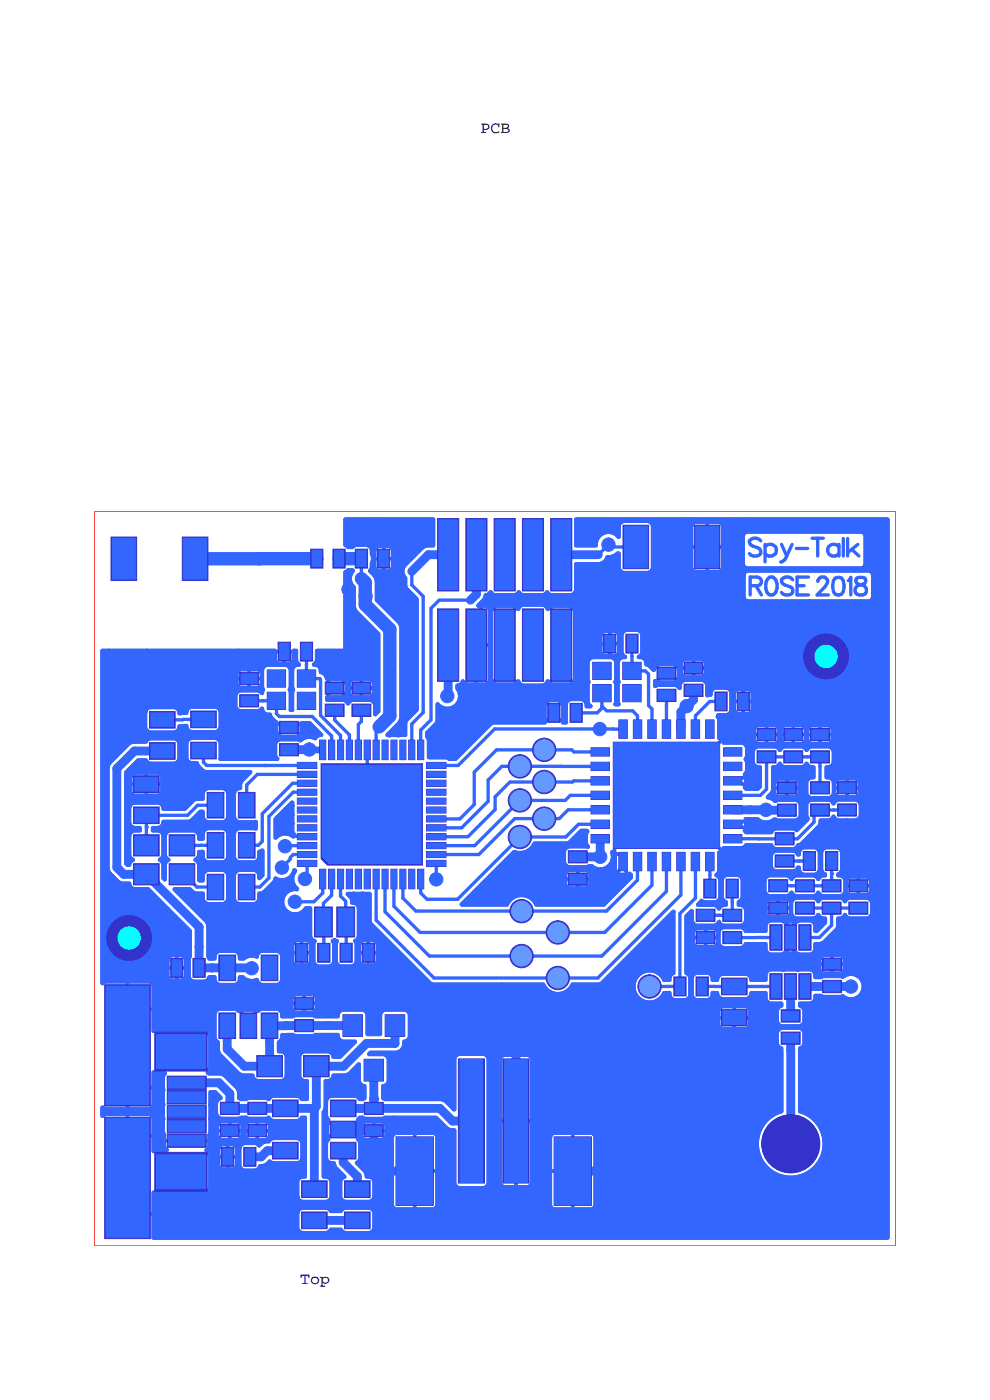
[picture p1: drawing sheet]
<svg xmlns="http://www.w3.org/2000/svg" width="210mm" height="297mm" viewBox="0 0 210 297" stroke-linecap="round" stroke-linejoin="round" font-family="sans-serif">
<defs><g id="words">
<g font-size="5.7" fill="#36f">
<text x="159" y="117.4">Spy-Talk</text>
<text x="159.1" y="125.7">ROSE 2018</text>
</g>
<g font-size="3.5">
<text x="102" y="28.2">PCB</text>
<text x="63.7" y="272.3">Top</text>
</g>
</g></defs>
<!-- layer: 1 -->
<g fill="#36f" stroke="#36f" stroke-width=".21">
<path d="M21.5 234.8l.3-.2 .7 .4h9a.72 .72 0 0 0 .7-.7l.1-6.9 .2-.2 .6 .1h2l.2 .5-.4 .7v11.5l.2 .7v2.4l.6 .8-.2 .4h-2.4l-.6 .2-.2-.2-.1-6.9a.69 .69 0 0 0-.7-.7h-9l-.8 .3-.3-.3z" fill-rule="evenodd"/>
<path d="M21.5 137.8l1.6-.1v46.5l.3 .7 .7 .7v13.4a3.3 3.3 0 0 0 4.9 2.8 3.3 3.3 0 0 0 .3-5.6 3.3 3.3 0 0 0-5.2 2.2v.6v-13.4l1.4 1.3 .6 .2h1.3l.3 .2a.98 .98 0 0 0 1 1l2.9 .1 4.2 4.2 .1 14.4a.69 .69 0 0 0 .7 .7h1.9a.73 .73 0 0 0 .7-.7v-3.4a.73 .73 0 0 0-.7-.6h-2a.73 .73 0 0 0-.7 .7v-11.1l4.8 4.8v5.6l-.3 .6v3.5a.98 .98 0 0 0 1 .8h2a1.43 1.43 0 0 0 .9-.9h1.4l.2 .2v.5a.93 .93 0 0 0 1 .9h2.9a.91 .91 0 0 0 .9-.9v-.6l1-.1a2.85 2.85 0 0 0 3 .6l.2 .2a.91 .91 0 0 0 1 .8h2.9a.94 .94 0 0 0 .8-.9v-4.8a.94 .94 0 0 0-.9-.9h-2.9a1.96 1.96 0 0 0-1.1 1.2l-.1 .1a2.79 2.79 0 0 0-2.8 .4l-1.1-.1v-.7a.91 .91 0 0 0-1-.9h-2.9a.94 .94 0 0 0-.9 1v.4l-.3 .3-1.2-.1-.4-.6v-6.5l-.3-.8-6.8-6.8-.1-.3 .3-.3h3.4l1.2 .9 1.6 .1 .1 1.3a.97 .97 0 0 0 1 .9h2.9a.98 .98 0 0 0 .9-1v-4.8a.97 .97 0 0 0-1-.8h-2.9a.97 .97 0 0 0-.9 .9l-.1 1.2-.9 .1-.3-.3-.1-3.3-.3-.6-.4-.3v-.3l.6-.7 .1-1 .3-.2 1.1 .1 .1 1.3a.94 .94 0 0 0 .9 .8h2.9a.98 .98 0 0 0 .9-.9v-4.8a.98 .98 0 0 0-1-.9h-2.9a.97 .97 0 0 0-.9 1v1l-.2 .2h-1.1l-.1-.8a.96 .96 0 0 0-.9-.9h-4.8a.98 .98 0 0 0-.9 .9v3.9l.1 .4 .5 .4 .2 .4-.8 .8v3.3l-.3 .3-.3-.1-.4-.5v-2.7a1.23 1.23 0 0 0-.7-1l.1-.5a.97 .97 0 0 0 .6-.9v-3.8a.94 .94 0 0 0-.9-.9l-1.2-.1-.1-.8 .3-.3h1.1a1.71 1.71 0 0 0 1-1.2l5.6-.1 2.3-2.1h.7l.2 .1 .1 1.2a.91 .91 0 0 0 .9 .9h2.9a.91 .91 0 0 0 .9-.9v-4.8a.94 .94 0 0 0-1-.9h-2.9a.97 .97 0 0 0-.9 1v1l-.1 .2-1.8 .2-2.1 2h-4.6l-.3-.3a.96 .96 0 0 0-1-1h-4.8a.97 .97 0 0 0-.9 .9v2.9a.94 .94 0 0 0 1 .9h1.1l.2 .3v.6l-.3 .3h-1.1a.98 .98 0 0 0-.9 .9v3.9a.96 .96 0 0 0 .7 .8v.6a1.25 1.25 0 0 0-.7 1l-.8 .1-.5-.6v-19.4l1.6-1.6v5.6a.69 .69 0 0 0 .7 .7h4.8a.73 .73 0 0 0 .6-.7v-2.9a.69 .69 0 0 0-.7-.7h-4.8a.69 .69 0 0 0-.6 .7v-2.7l1.2-1.2h1.8l.6 .5 .4 .2h4.8a.93 .93 0 0 0 .9-1v-2.9a.94 .94 0 0 0-.9-.8h-4.8l-.4 .1-.6 .6h-2.5l-.8 .2-4.1 4-.3 .5-.2 .6v-25.3h8v16.4a.96 .96 0 0 0 1 1h4.8a1.71 1.71 0 0 0 1-1.3l1.7-.1 .2 .2a.97 .97 0 0 0 1 1.1h4.8a.97 .97 0 0 0 .9-1v-2.9a.94 .94 0 0 0-1-.9h-4.8a1.79 1.79 0 0 0-1 1.3l-1.7 .1-.3-.3a.96 .96 0 0 0-.9-1h-4.8a.97 .97 0 0 0-.9 1v-13.6h19.4v7.3a.69 .69 0 0 0 .7 .6h3.4a.73 .73 0 0 0 .6-.7v-2a.69 .69 0 0 0-.7-.6h-3.4a.73 .73 0 0 0-.6 .7v-5.3h7.8l.3 .3v1.9a.72 .72 0 0 0 .7 .7h2a.73 .73 0 0 0 .6-.7v-1.9l.3-.3h.7l.2 .3 .1 2.2 .5 .7-.2 .4a1 1 0 0 0-1.2 1v3.3l.2 .6-.2 .8v3.6l-.2 .3h-.5l-.3-.3v-3.7l-.2-.5 .2-.7v-3.5a.97 .97 0 0 0-.9-.9l-3.6 .1a.94 .94 0 0 0-.9 .9v3.4l.2 .7-.3 .9h-.4l-.8-.5h-3.4a.93 .93 0 0 0-.9 .9v2a.91 .91 0 0 0 .9 .8h3.5l.8-.5 .4 .2a.98 .98 0 0 0 1 1.1h.6l.4 .8 1 1v2.2a.69 .69 0 0 0 .7 .7h3.4a.69 .69 0 0 0 .6-.7l.1-2.1 .3-.1h1.7l2.7 2.6v.3l-.2 .2a1.52 1.52 0 0 0-1.3 .7 2.81 2.81 0 0 0-3.2 .5l-.7-.3h-3.4a.96 .96 0 0 0-.9 1v2l.4 .8-.3 .4h-12.1l-.3-.3 .1-3.3a.94 .94 0 0 0-1-.8h-4.8a.94 .94 0 0 0-.8 .9v2.9a.94 .94 0 0 0 .9 .9h1.1l.5 .8 .7 .7 .6 .3 9.5 .1 .2 .2-.1 .3-1.9 2-.1 1.2-.3 .3a.96 .96 0 0 0-1 1v4.7a.91 .91 0 0 0 .9 .9h3.5l.2 .2v1.5l-.3 .3-3.5-.1a.97 .97 0 0 0-.8 1v4.8a.97 .97 0 0 0 .9 .8h2.9a.98 .98 0 0 0 .9-.9l.1-1.3 .7-.3 .4 .1 .1 .2v5.3l-.9 .9-.4-.2v-.6a.96 .96 0 0 0-1-.9h-2.9a.97 .97 0 0 0-.8 .9v4.8a.98 .98 0 0 0 .9 .9h2.9a.98 .98 0 0 0 .9-1l.1-1.2 1.1-.4 2-2 .3-.7 .3-.2a2.51 2.51 0 0 0 3.7-1.6l.4-.1 .3 .3v.2a2.64 2.64 0 0 0 .4 3.7l-.2 .4a2.4 2.4 0 0 0-2.8 1.9 2.4 2.4 0 0 0 1.8 2.8v20.3a.69 .69 0 0 0 .7 .6h3.4a.73 .73 0 0 0 .7-.7v-2a.69 .69 0 0 0-.7-.6h-3.4a.73 .73 0 0 0-.7 .7v-18.3h.2v10.2a.69 .69 0 0 0 .7 .7h2a.69 .69 0 0 0 .6-.7v-3.4a.69 .69 0 0 0-.7-.6h-1.9a.69 .69 0 0 0-.7 .7v-6.9l.2 .1a3.3 3.3 0 0 0 2.3-1.3h1l.3 .2v5.8a1.48 1.48 0 0 0 .9 1.1l-.2 .9v3.4a.96 .96 0 0 0 1 .9h1.9a.94 .94 0 0 0 .9-.9v-3.4l-.3-.8 .1-.3 .6-.2 .8 .5-.3 .7v3.6a.91 .91 0 0 0 1 .8h2a.94 .94 0 0 0 .8-.9v-3.4l-.3-.8 .7-.7 .1-.4v-5.7a1.29 1.29 0 0 0-1.3-1.1l-.2-1-.8-.8v-.5l1.5-.2 1.5 .1v14.5a.69 .69 0 0 0 .7 .7h2a.69 .69 0 0 0 .6-.7v-3.4a.73 .73 0 0 0-.7-.7h-2a.7 .7 0 0 0-.6 .8v-11.2h1.9l.3 .3v5.7l.2 .5 12.6 12.6 .5 .1h14.4v42.4a.69 .69 0 0 0 .7 .6h4.8a.73 .73 0 0 0 .6-.7v-26a.69 .69 0 0 0-.7-.7h-4.8a.69 .69 0 0 0-.6 .7v-16.3h8.9l.2 .2a3.1 3.1 0 0 0 1.5 1.5v45.4a.73 .73 0 0 0 .7 .6h7.6a.73 .73 0 0 0 .7-.7v-14.2a.73 .73 0 0 0-.7-.7h-7.7a.69 .69 0 0 0-.6 .7v-31.1l.2 .1a3.4 3.4 0 0 0 4.1-1.8h5.6l.5-.1 15.4-15.3h.3l.1 .3v13.1l-.2 .2a1.02 1.02 0 0 0-.7 .9v.4l-.2 .2h-1.4a3.1 3.1 0 0 0-4.8-1.4 3.1 3.1 0 0 0 .1 5 3.1 3.1 0 0 0 4.7-1.4h1.5l.1 .6a.94 .94 0 0 0 1 .8h1.9a.91 .91 0 0 0 .9-.9v-3.4a1.03 1.03 0 0 0-.7-.8l-.1-.3v-12.1l1.4-1.3 .4 .2v17.7a.91 .91 0 0 0 .9 .9h2a.94 .94 0 0 0 .8-.9l.2-.5 1.2-.1 .2 .2 .3 .8v6a.69 .69 0 0 0 .7 .7h4.8a.73 .73 0 0 0 .6-.7v-2.9a.73 .73 0 0 0-.7-.7h-4.8a.69 .69 0 0 0-.6 .8v-3.2l.7 .3h4.8a1.71 1.71 0 0 0 1-1.2l1.7-.1v32.3a6.9 6.9 0 0 0 6.3 6.8 6.9 6.9 0 0 0 7.3-5.7 6.9 6.9 0 0 0-5.1-7.8v-13.6l.1-.2a1 1 0 0 0 .8-.9v-2a.91 .91 0 0 0-.9-.8h-3.4a.91 .91 0 0 0-.9 .9v2a1.43 1.43 0 0 0 .9 .9v13.8a7.1 7.1 0 0 0-5.1 6.6v-32.3l1.6 .1 .2 .2v1a.96 .96 0 0 0 1 1h2.1l.3 .2-.2 .8a1 1 0 0 0-.8 1v1.9a.94 .94 0 0 0 1 .9h3.3a.94 .94 0 0 0 .9-.9v-2a1.29 1.29 0 0 0-.9-1v-.7l.2-.2h2.1a.93 .93 0 0 0 .9-1v-.5l.3-.2h1.3l.5 .3h3.5l.6-.2a2.4 2.4 0 0 0 3.4-.1 2.4 2.4 0 0 0 0-3.3 2.4 2.4 0 0 0-3.4-.1l-.6-.1h-3.5l-.6 .2h-1.2l-.3-.2v-.5a.93 .93 0 0 0-.9-.9h-2l-.4 .1-.6-.1h-2.1l-.4 .1-.6-.1h-2a.97 .97 0 0 0-.9 .9v1l-.3 .3h-3l-.3-.3a.97 .97 0 0 0-1-1h-4.8a1.61 1.61 0 0 0-1 1.3h-1.2l-.3-.2v-.4a.96 .96 0 0 0-.9-.9h-2a.94 .94 0 0 0-.8 .9v-14.4v1.9l.2 .6v4.2a.69 .69 0 0 0 .7 .6h3.4a.69 .69 0 0 0 .6-.7v-1.9a.69 .69 0 0 0-.7-.7h-3.4a.69 .69 0 0 0-.6 .7v-2.2l.6 .4h3.5l.5-.3 .4-.5h.3l.1 4.5a.93 .93 0 0 0 1 1h3.4l.5-.3 .5-.5 4.3-.1 .3 .3v1.1a.97 .97 0 0 0 1 .9h1.9l.7-.3h2.7l.7 .3h2a.94 .94 0 0 0 .9-1v-.9l.2-.3 1.3-.1v5.6a.73 .73 0 0 0 .7 .7h3.4a.69 .69 0 0 0 .6-.7v-2a.73 .73 0 0 0-.7-.6h-3.3a.73 .73 0 0 0-.7 .7v-3.7l.5-.3 2.7-2.7 .1-.4 .1-1.7 .2-.2 .3-.1a1.13 1.13 0 0 0 1-.6l.3-.1 .2 .1a.92 .92 0 0 0 .9 .6h3.4a.94 .94 0 0 0 .9-.9v-2a.97 .97 0 0 0-1-.9h-3.4l-.4 .2-.6 .6-.3-.1-.5-.5-.4-.2h-3.4a1.13 1.13 0 0 0-.9 .7l-.3 .1-.2-.1a1.02 1.02 0 0 0-.9-.7h-3.4a.97 .97 0 0 0-.9 1v2a.94 .94 0 0 0 1 .8h3.4l.4-.1 .5-.6h.2l.6 .6 1.1 .3v1.1l-1.8 1.9-.6 .1-.2-.2-.1-1.1a.93 .93 0 0 0-.9-.9h-2l-.7 .3h-2.7l-.7-.3h-2a.97 .97 0 0 0-.9 .9v1l-.3 .3h-4.3l-.2-.1a.97 .97 0 0 0-.9-.7h-3.4a.91 .91 0 0 0-.9 .9v-2.5l.4 .5 .5 .2h3.5a.94 .94 0 0 0 .8-1v-2a.94 .94 0 0 0-.9-.8l-.6-.2v-.8l.6-.5 .2-.6v-3.4a.96 .96 0 0 0-1-.9h-1.9a.94 .94 0 0 0-.9 .9v3.4a1.05 1.05 0 0 0 .8 .9v1l-1 .3-.6 .6-1.1-.7h-3.4l-.4-.4 1-1.1 .9 .3h2a.94 .94 0 0 0 .9-1v-3.3a1.05 1.05 0 0 0-.8-.9v-.4l.4-.5 .1-.4v-3.9l.7-.4 .5-.7h3.9l1-.6h4.2v10l.2 .5v4.1a.69 .69 0 0 0 .7 .7h3.4a.73 .73 0 0 0 .6-.7v-2a.73 .73 0 0 0-.7-.6h-3.4a.66 .66 0 0 0-.6 .7v-2.2l.6 .3h3.5l.6-.3 .4-.4 .4 .1a1 1 0 0 0 .9 .6h3.4l.4-.2 .6-.5h.3l.3 .5 .5 .2h3.4a.96 .96 0 0 0 1-.9v-2a.97 .97 0 0 0-1-.9l-.4-.1-.1-.5 .5-.5 .3-.4v-3.5a.91 .91 0 0 0-1-.9h-1.9a.94 .94 0 0 0-.9 .9v3.4l.2 .5 .6 .6-.1 .4-.5 .1a1.2 1.2 0 0 0-.9 .7h-.4l-.5-.5-.5-.2h-3.5l-1 .8-.6-.6-.5-.2h-3.4a.93 .93 0 0 0-.9 1v-8l1.3 .1v4.5a.91 .91 0 0 0 1 .9h3.5l.4-.2 .5-.6 .4 .1 .2 .5a.93 .93 0 0 0 .9 .9h2a.94 .94 0 0 0 .9-.9v-3.4a.94 .94 0 0 0-1-.8h-2a.94 .94 0 0 0-.8 .9l-.1 .5-.5 .1-.5-.6-.5-.2h-3.4a.93 .93 0 0 0-1 .9v-2.6a.97 .97 0 0 0 1 .7h3.4l.4-.1 .5-.6 .8-.4 3.6-3.6 .4-1.3 2-.1 .3-.2 .4-.5 .5 .1a1.04 1.04 0 0 0 .9 .6h1.7v15.2a.69 .69 0 0 0 .7 .7h3.4a.73 .73 0 0 0 .6-.7v-2a.66 .66 0 0 0-.7-.6h-3.4a.69 .69 0 0 0-.6 .7v-13.3h1.6a.96 .96 0 0 0 1-.9l-.1-2a.94 .94 0 0 0-.9-.9l-3.5 .1-.4 .2-.4 .5-.5-.1a.99 .99 0 0 0-.9-.6h-3.4a.97 .97 0 0 0-.9 .9v2l.3 .6v.5l-2.5 2.4-.9-.3h-3.6l-.5 .2-.4 .6-5.6-.1-.4-.5 .2-.7v-2.1h2.8a2.63 2.63 0 0 0 3.5 0l1 .3h3.4a.96 .96 0 0 0 .9-1v-1.9a.91 .91 0 0 0-.9-.9h-3.5l-.8 .2-.8-.6-.9-.3v-.4l.9-.9 .2-.5v-4.8l.1-.2 .8-.1v5.8a.73 .73 0 0 0 .7 .6h3.3a.69 .69 0 0 0 .7-.7v-2a.73 .73 0 0 0-.7-.6h-3.4a.7 .7 0 0 0-.6 .7v-3.8l.6-.6 .4-.1 .5 .6 .3 .1h3.5a1.16 1.16 0 0 0 1-.7h.3l.5 .6 1 .2 .2 .2v2.2l-.3 .3h-.3a.96 .96 0 0 0-1 1v2a.94 .94 0 0 0 1 .8h3.4a.94 .94 0 0 0 .8-.9v-2a.94 .94 0 0 0-.9-.9h-.4l-.2-.3v-2.1l.1-.3 .3-.1a.98 .98 0 0 0 1.1-.9v-2a.94 .94 0 0 0-.9-.8h-3.4l-.4 .1-.6 .6-.4-.1-.4-.5-.4-.1h-3.4a1.16 1.16 0 0 0-1 .6l-.3 .1-.4-.5-.6-.2h-3.4a.96 .96 0 0 0-.9 .9v2a.91 .91 0 0 0 .9 .8l.4 .1 .2 .2v4.3l-.8 .7-2.6-.1-.4-.5 .2-.7v-1.5l-.2-.7 .4-.8v-1.6l-.3-.7 .3-.8v-1.5a.96 .96 0 0 0-.9-.9h-3.7l-.2-.1-.4-.7-.6-.4-.1-3.9-.3-.7 .1-.5 .3-.2h1.6a.93 .93 0 0 0 .9-1v-3.3a.94 .94 0 0 0-.9-.9h-2a.94 .94 0 0 0-.9 .9v.4l-.2 .2h-1l-.1-.2v-2a.93 .93 0 0 0-.9-.9h-3.4a.91 .91 0 0 0-.9 .9v.6l-.3 .2-1.1-.7h-3.5l-.7 .3-.3-.4v-1l.3-.4 .7 .3h3.4a.69 .69 0 0 0 .7-.7v-1.9a.69 .69 0 0 0-.7-.7h-3.3a.73 .73 0 0 0-.7 .8l-.1 .4-.4 .1-.9-.9-.7-.3-.1-.6a.97 .97 0 0 0-1-.9l-.5-.1-.1-.3 .1-.2a.95 .95 0 0 0 .6-.9v-3.4a.94 .94 0 0 0-.9-.9h-2a.97 .97 0 0 0-.8 1v3.4l.2 .5 .5 .5-.2 .4h-.5a.94 .94 0 0 0-.9 1v3.4l.3 .5-.3 .7v3.5l.2 .6-.2 .3h-.8l-.3-.3 .2-.5v-3.6l-.2-.6 .2-.6v-3.5a.94 .94 0 0 0-.9-.9h-3.7a.94 .94 0 0 0-.8 1v3.3l.2 .6-.2 .8v3.3l.6 1.2-.3 .3h-.9l-.3-.2v-.4a.93 .93 0 0 0-.9-1h-2a.91 .91 0 0 0-.9 1l.1 3.7-.2 .3h-.8l-.3-.3v-3.8a.73 .73 0 0 0-.7-.6h-1.9a.73 .73 0 0 0-.7 .7l.1 3.7-.2 .2-11.2 .2-7.7 7.5-1.5 .1-.8-.3h-3.5l-.4-.3v-3.6l-.3-.7v-1l2.1-2.2 .1-.4v-3.4l.2-.3h.2a2.43 2.43 0 0 0 3.5 .4 2.43 2.43 0 0 0 .3-3.5v-.6l.2-.3a1.6 1.6 0 0 0 1.2-.9l.2 .1 .3 .4 .5 .2h3.9a.69 .69 0 0 0 .6-.7v-14.7a.73 .73 0 0 0-.7-.7h-1.5l-.3-.4 1.3-1.4 .4-1 .6-.2 .5-.4 .3-.1 .3 .3v18.6a.73 .73 0 0 0 .7 .7h3.8l.4-.2 .4-.5 .4 .2a.94 .94 0 0 0 1 .7h3.8a1.27 1.27 0 0 0 1-.8h.4l.2 .4 .5 .2h3.8a.72 .72 0 0 0 .7-.7v-14.7a.73 .73 0 0 0-.7-.7h-3.8l-.4 .2-.4 .5-.4-.2a.94 .94 0 0 0-1-.7h-3.8a1.17 1.17 0 0 0-.9 .8l-.4 .1-.4-.5-.4-.2h-3.9a.69 .69 0 0 0-.6 .7v-3.9l.6 .3h3.9l1.1-.6 .5 .5 .5 .1h3.9l1.1-.6 .5 .5 .5 .1h3.9a.97 .97 0 0 0 .9-.9l.1-5.6 5.1-.1 .6-.1v19.1a.69 .69 0 0 0 .7 .6h1.9a.69 .69 0 0 0 .7-.7v-3.4a.69 .69 0 0 0-.7-.6h-2a.69 .69 0 0 0-.6 .7v-15.7l.5-.5 .5-.8a3.3 3.3 0 0 0 2.3-.8l.4 .1 .2 .2v3a.91 .91 0 0 0 .9 .8h4.8a.91 .91 0 0 0 .9-.9v-8.6a.94 .94 0 0 0-1-.9h-4.8a.94 .94 0 0 0-.8 1v2.2l-.2 .2h-.4a2.47 2.47 0 0 0-2.8-.8 2.47 2.47 0 0 0-1.6 2.5l-.2 .1h-4.2l-.2-.1-.1-5.7 .1-.3h22.7v32.8a.73 .73 0 0 0 .8 .7h3.3a.73 .73 0 0 0 .7-.7v-2a.73 .73 0 0 0-.7-.6h-3.4a.69 .69 0 0 0-.7 .7v-30.9h2.2v10.5a.69 .69 0 0 0 .7 .6h4.8a.73 .73 0 0 0 .7-.7v-8.6a.69 .69 0 0 0-.8-.6h-4.8a.69 .69 0 0 0-.6 .7v-1.9h9.1v40.6a.69 .69 0 0 0 .7 .6h2a.73 .73 0 0 0 .6-.7v-3.3a.69 .69 0 0 0-.7-.7h-1.9a.73 .73 0 0 0-.7 .7v-37.2h1.9l.2 16.7a.69 .69 0 0 0 .7 .7h1.4v29.5a.69 .69 0 0 0 .7 .7h3.4a.73 .73 0 0 0 .7-.7l-.1-2a.66 .66 0 0 0-.7-.6h-3.3a.69 .69 0 0 0-.7 .7v-27.6h5.7v29.5a.69 .69 0 0 0 .7 .7h3.4a.73 .73 0 0 0 .6-.7v-2a.69 .69 0 0 0-.7-.6h-3.4a.73 .73 0 0 0-.6 .7v-27.6h5.7v29.5a.69 .69 0 0 0 .7 .7h3.3a.69 .69 0 0 0 .7-.7v-2a.69 .69 0 0 0-.7-.6h-3.4a.73 .73 0 0 0-.6 .7v-27.6h.3v12.3a3.3 3.3 0 0 0 5.4 2.2v26.3a.69 .69 0 0 0 .7 .7h3.4a.69 .69 0 0 0 .6-.8v-1.9a.69 .69 0 0 0-.7-.6h-3.4a.73 .73 0 0 0-.6 .7v-24.4l.2-.2a3.3 3.3 0 0 0-1-5.4 3.3 3.3 0 0 0-4.6 3.1v-12h12.3a.72 .72 0 0 0 .7-.7v-4.6a.73 .73 0 0 0-.7-.6h-25.5a.73 .73 0 0 0-.7 .7v-2.1l.5 .3h24a.69 .69 0 0 0 .8-.7v-5.8a.69 .69 0 0 0-.8-.7h-24a.73 .73 0 0 0-.6 .7v-3.9h30.3l.4 .3-.1 152.5-.2 .2h-155.7l-.3-.2v-10l11.3 .1a.73 .73 0 0 0 .7-.7v-7.1l-.2-.5-.5-.3-.1-.3 .6-.7v-2.5l.2-.6-.1-5.8 .2-2.8 .2-.1h1.2l1.3 1.3v.3l-.2 .2a1.01 1.01 0 0 0-.8 1v1.9l.3 .6v4.2l.2 .4v5.8a.69 .69 0 0 0 .7 .7h2a.69 .69 0 0 0 .6-.7v-3.4a.69 .69 0 0 0-.7-.7h-1.9a.69 .69 0 0 0-.7 .8v-2.5l.5 .2h3.3a.73 .73 0 0 0 .7-.6v6.2a.97 .97 0 0 0 1 .9h1.9a1.11 1.11 0 0 0 .9-.9l1.3-.2 1-.8 .8 .4h4.9a.93 .93 0 0 0 .9-1v-2.9a.94 .94 0 0 0-.9-.9l-5 .1-.7 .6-1.1 .2-1.1 .7-1-.5h-2a.97 .97 0 0 0-.9 1v-5a.73 .73 0 0 0-.7-.6h-3.4a.69 .69 0 0 0-.6 .7v-2.2l.6 .3h3.5l.6-.2h1.1v4a.75 .75 0 0 0 .7 .7h3.4a.73 .73 0 0 0 .6-.7v-2a.73 .73 0 0 0-.7-.6h-3.3a.73 .73 0 0 0-.7 .7v-2.1l.6 .2h3.5l.8-.2 .6 .5 .4 .2h4.9l.4-.2 .5-.5 1 .1 .1 12.7-.2 .3h-.6a.94 .94 0 0 0-.8 1v9.5a.94 .94 0 0 0 .9 .8h4.9l1-.7h2.2l.5 .6 .5 .1h4.8a.91 .91 0 0 0 .9-.9v-2.9a.94 .94 0 0 0-.9-.9h-4.9l-.4 .2-.6 .5h-2.2l-.5-.5-.5-.2h-4.9a.94 .94 0 0 0-.8 1v-3.7a.94 .94 0 0 0 .9 .8h4.8a.97 .97 0 0 0 .9-.9v-2.9a.94 .94 0 0 0-1-.9h-.4l-.3-.3v-13.7l.5-1.2v-5.4l.2-.3h.5a1.54 1.54 0 0 0 1.1-1.1l2.9-.2 .6-.4 1.7-1.7 .4-.1 .2 .2v3.4a1.7 1.7 0 0 0 1.2 1.2v2.7l-.6 .5h-.8l-.5-.6-.5-.1h-4.9a.97 .97 0 0 0-.8 .9v3l.5 .8-.3 .6v3l.3 .6-.5 .8v3.1a.91 .91 0 0 0 .9 .9l.7 .1 .3 .9 1.9 1.9 .1 .3-.2 .2a.96 .96 0 0 0-.7 1v2.9a.94 .94 0 0 0 .9 .8h4.8a.94 .94 0 0 0 .9-.9v-2.9a.94 .94 0 0 0-.9-.9l-.7-.1-.3-1.1-1.8-2 .6-.8 .1-.3v-3.1l-.5-.8 .3-.6v-3l-.3-.6 .6-.7h.7v4a.72 .72 0 0 0 .7 .7h3.4a.73 .73 0 0 0 .7-.7v-2a.69 .69 0 0 0-.8-.6h-3.3a.73 .73 0 0 0-.7 .7v-2.1l.7 .2h3.3l.7-.2h1.9v18.7a.69 .69 0 0 0 .7 .7h7.6a.73 .73 0 0 0 .6-.7v-14.2a.73 .73 0 0 0-.7-.7h-7.6a.69 .69 0 0 0-.6 .7v-4.5h9l2.6 2.4 .6 .2 .9 .1 .1 .3v11a.91 .91 0 0 0 .9 .9h4.8a.94 .94 0 0 0 .9-.9v-26.1a.91 .91 0 0 0-.9-.8h-4.8a.91 .91 0 0 0-.9 .9v10.6l-.2 .2h-.4l-1.9-1.8-.7-.3h-11.9l-.7-.5v-2.6l.3-.3a.96 .96 0 0 0 .9-1v-4.3a.97 .97 0 0 0-.9-.9h-2.9l-.3-.4 .5-.5h5.3a1.69 1.69 0 0 0 1.6-2.1l.3-.2a.98 .98 0 0 0 .9-1v-4.3a.98 .98 0 0 0-.9-.9h-3.9a.94 .94 0 0 0-.9 .9v4.2l-.3 .1h-2.7l-.3-.4v-3.9a.94 .94 0 0 0-.9-.9h-3.9a1.27 1.27 0 0 0-.9 1.3l-5 .1-.7-.2h-3.4l-.7 .2h-2.3l-.3-.2v-.5a.94 .94 0 0 0-.9-.9h-3l-.8 .5-.6-.3h-3l-.6 .3-.8-.5h-3.1a.94 .94 0 0 0-.9 .9v4.9l.7 .9 .1 1.9 .2 .6 4.1 4.1 .6 .2h2.1l.3 .2a.98 .98 0 0 0 .9 1h4.8a.91 .91 0 0 0 .9-.9v-3.9a.94 .94 0 0 0-1-.9h-.4l-.3-.2v-2l.6-.7 .1-.9 .3-.2 2.4-.1 .5 .2h3.6l.5-.2h4.8l.3 .3a1.02 1.02 0 0 0 1 1.1h2.5l.2 .4-3.3 3.4-1.6 .1-.3-.2a.98 .98 0 0 0-.9-1h-4.8a.94 .94 0 0 0-.9 1v3.8a.91 .91 0 0 0 .9 .9h.5l.2 .3v3.9l-.2 .3h-1.3l-.5-.6-.4-.1h-4.9l-.4 .1-.6 .6-.8-.3h-3.5l-.5 .3h-1.3l-.6-.4v-1.4l-.3-.6-2.6-2.7-.7-.3-2.6-.1-.4-.3v-.3l.5-.7v-7.2a.73 .73 0 0 0-.7-.7l-11.3 .1-.1-9.6a.72 .72 0 0 0-.7-.8h-8.9l-.8 .4-.2-.1-.2-.2v-70.6z" fill-rule="evenodd"/>
<path d="M58.2 173.5l3.5-3.5 .3-.1 .2 .2 .2 .8-.1 5.3 .3 .7-.1 .6-.4 .3a2.66 2.66 0 0 0-3.6 .2l-.4-.3z" fill-rule="evenodd"/>
<path d="M73.1 121.1l.6-.5h.6v26.3a.69 .69 0 0 0 .7 .7h3.4a.73 .73 0 0 0 .6-.7v-2a.69 .69 0 0 0-.7-.6h-3.4a.69 .69 0 0 0-.6 .7v-24.4h.5l.4 .6a2.38 2.38 0 0 0 .2 3.4v3.7a2.11 2.11 0 0 0 .6 1.5l4.6 4.6v16.6l-.9 .8h-.2l-.2-.2v-1.9a.97 .97 0 0 0-1-.9h-3.4l-.4 .1-.4 .5-.3 .1-1-.7h-3.5l-.2-.3v-.6l.2-.3h3.3a.72 .72 0 0 0 .7-.7v-2a.69 .69 0 0 0-.7-.6h-3.2l-.4-.3a2.79 2.79 0 0 0-1.3-1.4v-.3a1.29 1.29 0 0 0-1.3-1.1l-.1-.4 .5-.4 .1-.4v-2l.2-.2 5.8-.1v-16.4z" fill-rule="evenodd"/>
<path d="M73 110l6.7-.1v10.3a.75 .75 0 0 0 .7 .7h2a.73 .73 0 0 0 .6-.7v-3.4a.69 .69 0 0 0-.7-.6h-1.9a.73 .73 0 0 0-.7 .7v-7h12.4l.1 .3v5.6l-.3 .2h-1.4l-.5 .3-3.9 3.8a2.04 2.04 0 0 0 .2 2.5l.1 1.9 2.3 2.6v23.5l-2.3 2.6-.2 3-3.6 .1-.6-.1-.1-.4 2.4-2.5 .5-1v-18.8a2.11 2.11 0 0 0-.6-1.5l-4.5-4.6-.1-3.8a2.11 2.11 0 0 0-.6-1.5l-.8-.9 .3-.7v-.9a2.39 2.39 0 0 0 0-2.1v-.7a.94 .94 0 0 0-.9-.9h-2.1l-.7 .5h-1l-.8-.5z" fill-rule="evenodd"/>
<path d="M97.7 191.6l11.3-11.2a3.4 3.4 0 0 0 4.3-1.8h6.9l.6-.3 2.4-2.4 1.5 .1 .2 .4-.3 .7v1.6l.4 .7v.4l-.3 .2-3.8-.1a.93 .93 0 0 0-.9 .9v2.1l.2 .4v4.1a.69 .69 0 0 0 .7 .7h3.4a.73 .73 0 0 0 .6-.7v-1.9a.69 .69 0 0 0-.7-.7h-3.4a.69 .69 0 0 0-.6 .7v-2.2l.7 .4h3.3l.7-.3h.7a2.45 2.45 0 0 0 3.1 .3 2.45 2.45 0 0 0 .8-3l.4-.3 .7 .2 .1 .2v3.8a.69 .69 0 0 0 .7 .6h1.6l.6-.2 .5 .5v.7l-5.9 6h-14.6a3.2 3.2 0 0 0-3-2 3.2 3.2 0 0 0-2.9 2h-9.8l-.3-.2z" fill-rule="evenodd"/>
<path d="M21.5 234.8l.3-.2 .7 .4h9a.72 .72 0 0 0 .7-.7l.1-6.9 .2-.2 .6 .1h2l.2 .5-.4 .7v11.5l.2 .7v2.4l.6 .8-.2 .4h-2.4l-.6 .2-.2-.2-.1-6.9a.69 .69 0 0 0-.7-.7h-9l-.8 .3-.3-.3z" fill-rule="evenodd"/>
<path d="M21.5 137.8l1.6-.1v46.5l.3 .7 .7 .7v13.4a3.3 3.3 0 0 0 4.9 2.8 3.3 3.3 0 0 0 .3-5.6 3.3 3.3 0 0 0-5.2 2.2v.6v-13.4l1.4 1.3 .6 .2h1.3l.3 .2a.98 .98 0 0 0 1 1l2.9 .1 4.2 4.2 .1 14.4a.69 .69 0 0 0 .7 .7h1.9a.73 .73 0 0 0 .7-.7v-3.4a.73 .73 0 0 0-.7-.6h-2a.73 .73 0 0 0-.7 .7v-11.1l4.8 4.8v5.6l-.3 .6v3.5a.98 .98 0 0 0 1 .8h2a1.43 1.43 0 0 0 .9-.9h1.4l.2 .2v.5a.93 .93 0 0 0 1 .9h2.9a.91 .91 0 0 0 .9-.9v-.6l1-.1a2.85 2.85 0 0 0 3 .6l.2 .2a.91 .91 0 0 0 1 .8h2.9a.94 .94 0 0 0 .8-.9v-4.8a.94 .94 0 0 0-.9-.9h-2.9a1.96 1.96 0 0 0-1.1 1.2l-.1 .1a2.79 2.79 0 0 0-2.8 .4l-1.1-.1v-.7a.91 .91 0 0 0-1-.9h-2.9a.94 .94 0 0 0-.9 1v.4l-.3 .3-1.2-.1-.4-.6v-6.5l-.3-.8-6.8-6.8-.1-.3 .3-.3h3.4l1.2 .9 1.6 .1 .1 1.3a.97 .97 0 0 0 1 .9h2.9a.98 .98 0 0 0 .9-1v-4.8a.97 .97 0 0 0-1-.8h-2.9a.97 .97 0 0 0-.9 .9l-.1 1.2-.9 .1-.3-.3-.1-3.3-.3-.6-.4-.3v-.3l.6-.7 .1-1 .3-.2 1.1 .1 .1 1.3a.94 .94 0 0 0 .9 .8h2.9a.98 .98 0 0 0 .9-.9v-4.8a.98 .98 0 0 0-1-.9h-2.9a.97 .97 0 0 0-.9 1v1l-.2 .2h-1.1l-.1-.8a.96 .96 0 0 0-.9-.9h-4.8a.98 .98 0 0 0-.9 .9v3.9l.1 .4 .5 .4 .2 .4-.8 .8v3.3l-.3 .3-.3-.1-.4-.5v-2.7a1.23 1.23 0 0 0-.7-1l.1-.5a.97 .97 0 0 0 .6-.9v-3.8a.94 .94 0 0 0-.9-.9l-1.2-.1-.1-.8 .3-.3h1.1a1.71 1.71 0 0 0 1-1.2l5.6-.1 2.3-2.1h.7l.2 .1 .1 1.2a.91 .91 0 0 0 .9 .9h2.9a.91 .91 0 0 0 .9-.9v-4.8a.94 .94 0 0 0-1-.9h-2.9a.97 .97 0 0 0-.9 1v1l-.1 .2-1.8 .2-2.1 2h-4.6l-.3-.3a.96 .96 0 0 0-1-1h-4.8a.97 .97 0 0 0-.9 .9v2.9a.94 .94 0 0 0 1 .9h1.1l.2 .3v.6l-.3 .3h-1.1a.98 .98 0 0 0-.9 .9v3.9a.96 .96 0 0 0 .7 .8v.6a1.25 1.25 0 0 0-.7 1l-.8 .1-.5-.6v-19.4l1.6-1.6v5.6a.69 .69 0 0 0 .7 .7h4.8a.73 .73 0 0 0 .6-.7v-2.9a.69 .69 0 0 0-.7-.7h-4.8a.69 .69 0 0 0-.6 .7v-2.7l1.2-1.2h1.8l.6 .5 .4 .2h4.8a.93 .93 0 0 0 .9-1v-2.9a.94 .94 0 0 0-.9-.8h-4.8l-.4 .1-.6 .6h-2.5l-.8 .2-4.1 4-.3 .5-.2 .6v-25.3h8v16.4a.96 .96 0 0 0 1 1h4.8a1.71 1.71 0 0 0 1-1.3l1.7-.1 .2 .2a.97 .97 0 0 0 1 1.1h4.8a.97 .97 0 0 0 .9-1v-2.9a.94 .94 0 0 0-1-.9h-4.8a1.79 1.79 0 0 0-1 1.3l-1.7 .1-.3-.3a.96 .96 0 0 0-.9-1h-4.8a.97 .97 0 0 0-.9 1v-13.6h19.4v7.3a.69 .69 0 0 0 .7 .6h3.4a.73 .73 0 0 0 .6-.7v-2a.69 .69 0 0 0-.7-.6h-3.4a.73 .73 0 0 0-.6 .7v-5.3h7.8l.3 .3v1.9a.72 .72 0 0 0 .7 .7h2a.73 .73 0 0 0 .6-.7v-1.9l.3-.3h.7l.2 .3 .1 2.2 .5 .7-.2 .4a1 1 0 0 0-1.2 1v3.3l.2 .6-.2 .8v3.6l-.2 .3h-.5l-.3-.3v-3.7l-.2-.5 .2-.7v-3.5a.97 .97 0 0 0-.9-.9l-3.6 .1a.94 .94 0 0 0-.9 .9v3.4l.2 .7-.3 .9h-.4l-.8-.5h-3.4a.93 .93 0 0 0-.9 .9v2a.91 .91 0 0 0 .9 .8h3.5l.8-.5 .4 .2a.98 .98 0 0 0 1 1.1h.6l.4 .8 1 1v2.2a.69 .69 0 0 0 .7 .7h3.4a.69 .69 0 0 0 .6-.7l.1-2.1 .3-.1h1.7l2.7 2.6v.3l-.2 .2a1.52 1.52 0 0 0-1.3 .7 2.81 2.81 0 0 0-3.2 .5l-.7-.3h-3.4a.96 .96 0 0 0-.9 1v2l.4 .8-.3 .4h-12.1l-.3-.3 .1-3.3a.94 .94 0 0 0-1-.8h-4.8a.94 .94 0 0 0-.8 .9v2.9a.94 .94 0 0 0 .9 .9h1.1l.5 .8 .7 .7 .6 .3 9.5 .1 .2 .2-.1 .3-1.9 2-.1 1.2-.3 .3a.96 .96 0 0 0-1 1v4.7a.91 .91 0 0 0 .9 .9h3.5l.2 .2v1.5l-.3 .3-3.5-.1a.97 .97 0 0 0-.8 1v4.8a.97 .97 0 0 0 .9 .8h2.9a.98 .98 0 0 0 .9-.9l.1-1.3 .7-.3 .4 .1 .1 .2v5.3l-.9 .9-.4-.2v-.6a.96 .96 0 0 0-1-.9h-2.9a.97 .97 0 0 0-.8 .9v4.8a.98 .98 0 0 0 .9 .9h2.9a.98 .98 0 0 0 .9-1l.1-1.2 1.1-.4 2-2 .3-.7 .3-.2a2.51 2.51 0 0 0 3.7-1.6l.4-.1 .3 .3v.2a2.64 2.64 0 0 0 .4 3.7l-.2 .4a2.4 2.4 0 0 0-2.8 1.9 2.4 2.4 0 0 0 1.8 2.8v20.3a.69 .69 0 0 0 .7 .6h3.4a.73 .73 0 0 0 .7-.7v-2a.69 .69 0 0 0-.7-.6h-3.4a.73 .73 0 0 0-.7 .7v-18.3h.2v10.2a.69 .69 0 0 0 .7 .7h2a.69 .69 0 0 0 .6-.7v-3.4a.69 .69 0 0 0-.7-.6h-1.9a.69 .69 0 0 0-.7 .7v-6.9l.2 .1a3.3 3.3 0 0 0 2.3-1.3h1l.3 .2v5.8a1.48 1.48 0 0 0 .9 1.1l-.2 .9v3.4a.96 .96 0 0 0 1 .9h1.9a.94 .94 0 0 0 .9-.9v-3.4l-.3-.8 .1-.3 .6-.2 .8 .5-.3 .7v3.6a.91 .91 0 0 0 1 .8h2a.94 .94 0 0 0 .8-.9v-3.4l-.3-.8 .7-.7 .1-.4v-5.7a1.29 1.29 0 0 0-1.3-1.1l-.2-1-.8-.8v-.5l1.5-.2 1.5 .1v14.5a.69 .69 0 0 0 .7 .7h2a.69 .69 0 0 0 .6-.7v-3.4a.73 .73 0 0 0-.7-.7h-2a.7 .7 0 0 0-.6 .8v-11.2h1.9l.3 .3v5.7l.2 .5 12.6 12.6 .5 .1h14.4v42.4a.69 .69 0 0 0 .7 .6h4.8a.73 .73 0 0 0 .6-.7v-26a.69 .69 0 0 0-.7-.7h-4.8a.69 .69 0 0 0-.6 .7v-16.3h8.9l.2 .2a3.1 3.1 0 0 0 1.5 1.5v45.4a.73 .73 0 0 0 .7 .6h7.6a.73 .73 0 0 0 .7-.7v-14.2a.73 .73 0 0 0-.7-.7h-7.7a.69 .69 0 0 0-.6 .7v-31.1l.2 .1a3.4 3.4 0 0 0 4.1-1.8h5.6l.5-.1 15.4-15.3h.3l.1 .3v13.1l-.2 .2a1.02 1.02 0 0 0-.7 .9v.4l-.2 .2h-1.4a3.1 3.1 0 0 0-4.8-1.4 3.1 3.1 0 0 0 .1 5 3.1 3.1 0 0 0 4.7-1.4h1.5l.1 .6a.94 .94 0 0 0 1 .8h1.9a.91 .91 0 0 0 .9-.9v-3.4a1.03 1.03 0 0 0-.7-.8l-.1-.3v-12.1l1.4-1.3 .4 .2v17.7a.91 .91 0 0 0 .9 .9h2a.94 .94 0 0 0 .8-.9l.2-.5 1.2-.1 .2 .2 .3 .8v6a.69 .69 0 0 0 .7 .7h4.8a.73 .73 0 0 0 .6-.7v-2.9a.73 .73 0 0 0-.7-.7h-4.8a.69 .69 0 0 0-.6 .8v-3.2l.7 .3h4.8a1.71 1.71 0 0 0 1-1.2l1.7-.1v32.3a6.9 6.9 0 0 0 6.3 6.8 6.9 6.9 0 0 0 7.3-5.7 6.9 6.9 0 0 0-5.1-7.8v-13.6l.1-.2a1 1 0 0 0 .8-.9v-2a.91 .91 0 0 0-.9-.8h-3.4a.91 .91 0 0 0-.9 .9v2a1.43 1.43 0 0 0 .9 .9v13.8a7.1 7.1 0 0 0-5.1 6.6v-32.3l1.6 .1 .2 .2v1a.96 .96 0 0 0 1 1h2.1l.3 .2-.2 .8a1 1 0 0 0-.8 1v1.9a.94 .94 0 0 0 1 .9h3.3a.94 .94 0 0 0 .9-.9v-2a1.29 1.29 0 0 0-.9-1v-.7l.2-.2h2.1a.93 .93 0 0 0 .9-1v-.5l.3-.2h1.3l.5 .3h3.5l.6-.2a2.4 2.4 0 0 0 3.4-.1 2.4 2.4 0 0 0 0-3.3 2.4 2.4 0 0 0-3.4-.1l-.6-.1h-3.5l-.6 .2h-1.2l-.3-.2v-.5a.93 .93 0 0 0-.9-.9h-2l-.4 .1-.6-.1h-2.1l-.4 .1-.6-.1h-2a.97 .97 0 0 0-.9 .9v1l-.3 .3h-3l-.3-.3a.97 .97 0 0 0-1-1h-4.8a1.61 1.61 0 0 0-1 1.3h-1.2l-.3-.2v-.4a.96 .96 0 0 0-.9-.9h-2a.94 .94 0 0 0-.8 .9v-14.4v1.9l.2 .6v4.2a.69 .69 0 0 0 .7 .6h3.4a.69 .69 0 0 0 .6-.7v-1.9a.69 .69 0 0 0-.7-.7h-3.4a.69 .69 0 0 0-.6 .7v-2.2l.6 .4h3.5l.5-.3 .4-.5h.3l.1 4.5a.93 .93 0 0 0 1 1h3.4l.5-.3 .5-.5 4.3-.1 .3 .3v1.1a.97 .97 0 0 0 1 .9h1.9l.7-.3h2.7l.7 .3h2a.94 .94 0 0 0 .9-1v-.9l.2-.3 1.3-.1v5.6a.73 .73 0 0 0 .7 .7h3.4a.69 .69 0 0 0 .6-.7v-2a.73 .73 0 0 0-.7-.6h-3.3a.73 .73 0 0 0-.7 .7v-3.7l.5-.3 2.7-2.7 .1-.4 .1-1.7 .2-.2 .3-.1a1.13 1.13 0 0 0 1-.6l.3-.1 .2 .1a.92 .92 0 0 0 .9 .6h3.4a.94 .94 0 0 0 .9-.9v-2a.97 .97 0 0 0-1-.9h-3.4l-.4 .2-.6 .6-.3-.1-.5-.5-.4-.2h-3.4a1.13 1.13 0 0 0-.9 .7l-.3 .1-.2-.1a1.02 1.02 0 0 0-.9-.7h-3.4a.97 .97 0 0 0-.9 1v2a.94 .94 0 0 0 1 .8h3.4l.4-.1 .5-.6h.2l.6 .6 1.1 .3v1.1l-1.8 1.9-.6 .1-.2-.2-.1-1.1a.93 .93 0 0 0-.9-.9h-2l-.7 .3h-2.7l-.7-.3h-2a.97 .97 0 0 0-.9 .9v1l-.3 .3h-4.3l-.2-.1a.97 .97 0 0 0-.9-.7h-3.4a.91 .91 0 0 0-.9 .9v-2.5l.4 .5 .5 .2h3.5a.94 .94 0 0 0 .8-1v-2a.94 .94 0 0 0-.9-.8l-.6-.2v-.8l.6-.5 .2-.6v-3.4a.96 .96 0 0 0-1-.9h-1.9a.94 .94 0 0 0-.9 .9v3.4a1.05 1.05 0 0 0 .8 .9v1l-1 .3-.6 .6-1.1-.7h-3.4l-.4-.4 1-1.1 .9 .3h2a.94 .94 0 0 0 .9-1v-3.3a1.05 1.05 0 0 0-.8-.9v-.4l.4-.5 .1-.4v-3.9l.7-.4 .5-.7h3.9l1-.6h4.2v10l.2 .5v4.1a.69 .69 0 0 0 .7 .7h3.4a.73 .73 0 0 0 .6-.7v-2a.73 .73 0 0 0-.7-.6h-3.4a.66 .66 0 0 0-.6 .7v-2.2l.6 .3h3.5l.6-.3 .4-.4 .4 .1a1 1 0 0 0 .9 .6h3.4l.4-.2 .6-.5h.3l.3 .5 .5 .2h3.4a.96 .96 0 0 0 1-.9v-2a.97 .97 0 0 0-1-.9l-.4-.1-.1-.5 .5-.5 .3-.4v-3.5a.91 .91 0 0 0-1-.9h-1.9a.94 .94 0 0 0-.9 .9v3.4l.2 .5 .6 .6-.1 .4-.5 .1a1.2 1.2 0 0 0-.9 .7h-.4l-.5-.5-.5-.2h-3.5l-1 .8-.6-.6-.5-.2h-3.4a.93 .93 0 0 0-.9 1v-8l1.3 .1v4.5a.91 .91 0 0 0 1 .9h3.5l.4-.2 .5-.6 .4 .1 .2 .5a.93 .93 0 0 0 .9 .9h2a.94 .94 0 0 0 .9-.9v-3.4a.94 .94 0 0 0-1-.8h-2a.94 .94 0 0 0-.8 .9l-.1 .5-.5 .1-.5-.6-.5-.2h-3.4a.93 .93 0 0 0-1 .9v-2.6a.97 .97 0 0 0 1 .7h3.4l.4-.1 .5-.6 .8-.4 3.6-3.6 .4-1.3 2-.1 .3-.2 .4-.5 .5 .1a1.04 1.04 0 0 0 .9 .6h1.7v15.2a.69 .69 0 0 0 .7 .7h3.4a.73 .73 0 0 0 .6-.7v-2a.66 .66 0 0 0-.7-.6h-3.4a.69 .69 0 0 0-.6 .7v-13.3h1.6a.96 .96 0 0 0 1-.9l-.1-2a.94 .94 0 0 0-.9-.9l-3.5 .1-.4 .2-.4 .5-.5-.1a.99 .99 0 0 0-.9-.6h-3.4a.97 .97 0 0 0-.9 .9v2l.3 .6v.5l-2.5 2.4-.9-.3h-3.6l-.5 .2-.4 .6-5.6-.1-.4-.5 .2-.7v-2.1h2.8a2.63 2.63 0 0 0 3.5 0l1 .3h3.4a.96 .96 0 0 0 .9-1v-1.9a.91 .91 0 0 0-.9-.9h-3.5l-.8 .2-.8-.6-.9-.3v-.4l.9-.9 .2-.5v-4.8l.1-.2 .8-.1v5.8a.73 .73 0 0 0 .7 .6h3.3a.69 .69 0 0 0 .7-.7v-2a.73 .73 0 0 0-.7-.6h-3.4a.7 .7 0 0 0-.6 .7v-3.8l.6-.6 .4-.1 .5 .6 .3 .1h3.5a1.16 1.16 0 0 0 1-.7h.3l.5 .6 1 .2 .2 .2v2.2l-.3 .3h-.3a.96 .96 0 0 0-1 1v2a.94 .94 0 0 0 1 .8h3.4a.94 .94 0 0 0 .8-.9v-2a.94 .94 0 0 0-.9-.9h-.4l-.2-.3v-2.1l.1-.3 .3-.1a.98 .98 0 0 0 1.1-.9v-2a.94 .94 0 0 0-.9-.8h-3.4l-.4 .1-.6 .6-.4-.1-.4-.5-.4-.1h-3.4a1.16 1.16 0 0 0-1 .6l-.3 .1-.4-.5-.6-.2h-3.4a.96 .96 0 0 0-.9 .9v2a.91 .91 0 0 0 .9 .8l.4 .1 .2 .2v4.3l-.8 .7-2.6-.1-.4-.5 .2-.7v-1.5l-.2-.7 .4-.8v-1.6l-.3-.7 .3-.8v-1.5a.96 .96 0 0 0-.9-.9h-3.7l-.2-.1-.4-.7-.6-.4-.1-3.9-.3-.7 .1-.5 .3-.2h1.6a.93 .93 0 0 0 .9-1v-3.3a.94 .94 0 0 0-.9-.9h-2a.94 .94 0 0 0-.9 .9v.4l-.2 .2h-1l-.1-.2v-2a.93 .93 0 0 0-.9-.9h-3.4a.91 .91 0 0 0-.9 .9v.6l-.3 .2-1.1-.7h-3.5l-.7 .3-.3-.4v-1l.3-.4 .7 .3h3.4a.69 .69 0 0 0 .7-.7v-1.9a.69 .69 0 0 0-.7-.7h-3.3a.73 .73 0 0 0-.7 .8l-.1 .4-.4 .1-.9-.9-.7-.3-.1-.6a.97 .97 0 0 0-1-.9l-.5-.1-.1-.3 .1-.2a.95 .95 0 0 0 .6-.9v-3.4a.94 .94 0 0 0-.9-.9h-2a.97 .97 0 0 0-.8 1v3.4l.2 .5 .5 .5-.2 .4h-.5a.94 .94 0 0 0-.9 1v3.4l.3 .5-.3 .7v3.5l.2 .6-.2 .3h-.8l-.3-.3 .2-.5v-3.6l-.2-.6 .2-.6v-3.5a.94 .94 0 0 0-.9-.9h-3.7a.94 .94 0 0 0-.8 1v3.3l.2 .6-.2 .8v3.3l.6 1.2-.3 .3h-.9l-.3-.2v-.4a.93 .93 0 0 0-.9-1h-2a.91 .91 0 0 0-.9 1l.1 3.7-.2 .3h-.8l-.3-.3v-3.8a.73 .73 0 0 0-.7-.6h-1.9a.73 .73 0 0 0-.7 .7l.1 3.7-.2 .2-11.2 .2-7.7 7.5-1.5 .1-.8-.3h-3.5l-.4-.3v-3.6l-.3-.7v-1l2.1-2.2 .1-.4v-3.4l.2-.3h.2a2.43 2.43 0 0 0 3.5 .4 2.43 2.43 0 0 0 .3-3.5v-.6l.2-.3a1.6 1.6 0 0 0 1.2-.9l.2 .1 .3 .4 .5 .2h3.9a.69 .69 0 0 0 .6-.7v-14.7a.73 .73 0 0 0-.7-.7h-1.5l-.3-.4 1.3-1.4 .4-1 .6-.2 .5-.4 .3-.1 .3 .3v18.6a.73 .73 0 0 0 .7 .7h3.8l.4-.2 .4-.5 .4 .2a.94 .94 0 0 0 1 .7h3.8a1.27 1.27 0 0 0 1-.8h.4l.2 .4 .5 .2h3.8a.72 .72 0 0 0 .7-.7v-14.7a.73 .73 0 0 0-.7-.7h-3.8l-.4 .2-.4 .5-.4-.2a.94 .94 0 0 0-1-.7h-3.8a1.17 1.17 0 0 0-.9 .8l-.4 .1-.4-.5-.4-.2h-3.9a.69 .69 0 0 0-.6 .7v-3.9l.6 .3h3.9l1.1-.6 .5 .5 .5 .1h3.9l1.1-.6 .5 .5 .5 .1h3.9a.97 .97 0 0 0 .9-.9l.1-5.6 5.1-.1 .6-.1v19.1a.69 .69 0 0 0 .7 .6h1.9a.69 .69 0 0 0 .7-.7v-3.4a.69 .69 0 0 0-.7-.6h-2a.69 .69 0 0 0-.6 .7v-15.7l.5-.5 .5-.8a3.3 3.3 0 0 0 2.3-.8l.4 .1 .2 .2v3a.91 .91 0 0 0 .9 .8h4.8a.91 .91 0 0 0 .9-.9v-8.6a.94 .94 0 0 0-1-.9h-4.8a.94 .94 0 0 0-.8 1v2.2l-.2 .2h-.4a2.47 2.47 0 0 0-2.8-.8 2.47 2.47 0 0 0-1.6 2.5l-.2 .1h-4.2l-.2-.1-.1-5.7 .1-.3h22.7v32.8a.73 .73 0 0 0 .8 .7h3.3a.73 .73 0 0 0 .7-.7v-2a.73 .73 0 0 0-.7-.6h-3.4a.69 .69 0 0 0-.7 .7v-30.9h2.2v10.5a.69 .69 0 0 0 .7 .6h4.8a.73 .73 0 0 0 .7-.7v-8.6a.69 .69 0 0 0-.8-.6h-4.8a.69 .69 0 0 0-.6 .7v-1.9h9.1v40.6a.69 .69 0 0 0 .7 .6h2a.73 .73 0 0 0 .6-.7v-3.3a.69 .69 0 0 0-.7-.7h-1.9a.73 .73 0 0 0-.7 .7v-37.2h1.9l.2 16.7a.69 .69 0 0 0 .7 .7h1.4v29.5a.69 .69 0 0 0 .7 .7h3.4a.73 .73 0 0 0 .7-.7l-.1-2a.66 .66 0 0 0-.7-.6h-3.3a.69 .69 0 0 0-.7 .7v-27.6h5.7v29.5a.69 .69 0 0 0 .7 .7h3.4a.73 .73 0 0 0 .6-.7v-2a.69 .69 0 0 0-.7-.6h-3.4a.73 .73 0 0 0-.6 .7v-27.6h5.7v29.5a.69 .69 0 0 0 .7 .7h3.3a.69 .69 0 0 0 .7-.7v-2a.69 .69 0 0 0-.7-.6h-3.4a.73 .73 0 0 0-.6 .7v-27.6h.3v12.3a3.3 3.3 0 0 0 5.4 2.2v26.3a.69 .69 0 0 0 .7 .7h3.4a.69 .69 0 0 0 .6-.8v-1.9a.69 .69 0 0 0-.7-.6h-3.4a.73 .73 0 0 0-.6 .7v-24.4l.2-.2a3.3 3.3 0 0 0-1-5.4 3.3 3.3 0 0 0-4.6 3.1v-12h12.3a.72 .72 0 0 0 .7-.7v-4.6a.73 .73 0 0 0-.7-.6h-25.5a.73 .73 0 0 0-.7 .7v-2.1l.5 .3h24a.69 .69 0 0 0 .8-.7v-5.8a.69 .69 0 0 0-.8-.7h-24a.73 .73 0 0 0-.6 .7v-3.9h30.3l.4 .3-.1 152.5-.2 .2h-155.7l-.3-.2v-10l11.3 .1a.73 .73 0 0 0 .7-.7v-7.1l-.2-.5-.5-.3-.1-.3 .6-.7v-2.5l.2-.6-.1-5.8 .2-2.8 .2-.1h1.2l1.3 1.3v.3l-.2 .2a1.01 1.01 0 0 0-.8 1v1.9l.3 .6v4.2l.2 .4v5.8a.69 .69 0 0 0 .7 .7h2a.69 .69 0 0 0 .6-.7v-3.4a.69 .69 0 0 0-.7-.7h-1.9a.69 .69 0 0 0-.7 .8v-2.5l.5 .2h3.3a.73 .73 0 0 0 .7-.6v6.2a.97 .97 0 0 0 1 .9h1.9a1.11 1.11 0 0 0 .9-.9l1.3-.2 1-.8 .8 .4h4.9a.93 .93 0 0 0 .9-1v-2.9a.94 .94 0 0 0-.9-.9l-5 .1-.7 .6-1.1 .2-1.1 .7-1-.5h-2a.97 .97 0 0 0-.9 1v-5a.73 .73 0 0 0-.7-.6h-3.4a.69 .69 0 0 0-.6 .7v-2.2l.6 .3h3.5l.6-.2h1.1v4a.75 .75 0 0 0 .7 .7h3.4a.73 .73 0 0 0 .6-.7v-2a.73 .73 0 0 0-.7-.6h-3.3a.73 .73 0 0 0-.7 .7v-2.1l.6 .2h3.5l.8-.2 .6 .5 .4 .2h4.9l.4-.2 .5-.5 1 .1 .1 12.7-.2 .3h-.6a.94 .94 0 0 0-.8 1v9.5a.94 .94 0 0 0 .9 .8h4.9l1-.7h2.2l.5 .6 .5 .1h4.8a.91 .91 0 0 0 .9-.9v-2.9a.94 .94 0 0 0-.9-.9h-4.9l-.4 .2-.6 .5h-2.2l-.5-.5-.5-.2h-4.9a.94 .94 0 0 0-.8 1v-3.7a.94 .94 0 0 0 .9 .8h4.8a.97 .97 0 0 0 .9-.9v-2.9a.94 .94 0 0 0-1-.9h-.4l-.3-.3v-13.7l.5-1.2v-5.4l.2-.3h.5a1.54 1.54 0 0 0 1.1-1.1l2.9-.2 .6-.4 1.7-1.7 .4-.1 .2 .2v3.4a1.7 1.7 0 0 0 1.2 1.2v2.7l-.6 .5h-.8l-.5-.6-.5-.1h-4.9a.97 .97 0 0 0-.8 .9v3l.5 .8-.3 .6v3l.3 .6-.5 .8v3.1a.91 .91 0 0 0 .9 .9l.7 .1 .3 .9 1.9 1.9 .1 .3-.2 .2a.96 .96 0 0 0-.7 1v2.9a.94 .94 0 0 0 .9 .8h4.8a.94 .94 0 0 0 .9-.9v-2.9a.94 .94 0 0 0-.9-.9l-.7-.1-.3-1.1-1.8-2 .6-.8 .1-.3v-3.1l-.5-.8 .3-.6v-3l-.3-.6 .6-.7h.7v4a.72 .72 0 0 0 .7 .7h3.4a.73 .73 0 0 0 .7-.7v-2a.69 .69 0 0 0-.8-.6h-3.3a.73 .73 0 0 0-.7 .7v-2.1l.7 .2h3.3l.7-.2h1.9v18.7a.69 .69 0 0 0 .7 .7h7.6a.73 .73 0 0 0 .6-.7v-14.2a.73 .73 0 0 0-.7-.7h-7.6a.69 .69 0 0 0-.6 .7v-4.5h9l2.6 2.4 .6 .2 .9 .1 .1 .3v11a.91 .91 0 0 0 .9 .9h4.8a.94 .94 0 0 0 .9-.9v-26.1a.91 .91 0 0 0-.9-.8h-4.8a.91 .91 0 0 0-.9 .9v10.6l-.2 .2h-.4l-1.9-1.8-.7-.3h-11.9l-.7-.5v-2.6l.3-.3a.96 .96 0 0 0 .9-1v-4.3a.97 .97 0 0 0-.9-.9h-2.9l-.3-.4 .5-.5h5.3a1.69 1.69 0 0 0 1.6-2.1l.3-.2a.98 .98 0 0 0 .9-1v-4.3a.98 .98 0 0 0-.9-.9h-3.9a.94 .94 0 0 0-.9 .9v4.2l-.3 .1h-2.7l-.3-.4v-3.9a.94 .94 0 0 0-.9-.9h-3.9a1.27 1.27 0 0 0-.9 1.3l-5 .1-.7-.2h-3.4l-.7 .2h-2.3l-.3-.2v-.5a.94 .94 0 0 0-.9-.9h-3l-.8 .5-.6-.3h-3l-.6 .3-.8-.5h-3.1a.94 .94 0 0 0-.9 .9v4.9l.7 .9 .1 1.9 .2 .6 4.1 4.1 .6 .2h2.1l.3 .2a.98 .98 0 0 0 .9 1h4.8a.91 .91 0 0 0 .9-.9v-3.9a.94 .94 0 0 0-1-.9h-.4l-.3-.2v-2l.6-.7 .1-.9 .3-.2 2.4-.1 .5 .2h3.6l.5-.2h4.8l.3 .3a1.02 1.02 0 0 0 1 1.1h2.5l.2 .4-3.3 3.4-1.6 .1-.3-.2a.98 .98 0 0 0-.9-1h-4.8a.94 .94 0 0 0-.9 1v3.8a.91 .91 0 0 0 .9 .9h.5l.2 .3v3.9l-.2 .3h-1.3l-.5-.6-.4-.1h-4.9l-.4 .1-.6 .6-.8-.3h-3.5l-.5 .3h-1.3l-.6-.4v-1.4l-.3-.6-2.6-2.7-.7-.3-2.6-.1-.4-.3v-.3l.5-.7v-7.2a.73 .73 0 0 0-.7-.7l-11.3 .1-.1-9.6a.72 .72 0 0 0-.7-.8h-8.9l-.8 .4-.2-.1-.2-.2v-70.6z" fill-rule="evenodd"/>
<path d="M58.2 173.5l3.5-3.5 .3-.1 .2 .2 .2 .8-.1 5.3 .3 .7-.1 .6-.4 .3a2.66 2.66 0 0 0-3.6 .2l-.4-.3z" fill-rule="evenodd"/>
<path d="M73.1 121.1l.6-.5h.6v26.3a.69 .69 0 0 0 .7 .7h3.4a.73 .73 0 0 0 .6-.7v-2a.69 .69 0 0 0-.7-.6h-3.4a.69 .69 0 0 0-.6 .7v-24.4h.5l.4 .6a2.38 2.38 0 0 0 .2 3.4v3.7a2.11 2.11 0 0 0 .6 1.5l4.6 4.6v16.6l-.9 .8h-.2l-.2-.2v-1.9a.97 .97 0 0 0-1-.9h-3.4l-.4 .1-.4 .5-.3 .1-1-.7h-3.5l-.2-.3v-.6l.2-.3h3.3a.72 .72 0 0 0 .7-.7v-2a.69 .69 0 0 0-.7-.6h-3.2l-.4-.3a2.79 2.79 0 0 0-1.3-1.4v-.3a1.29 1.29 0 0 0-1.3-1.1l-.1-.4 .5-.4 .1-.4v-2l.2-.2 5.8-.1v-16.4z" fill-rule="evenodd"/>
<path d="M73 110l6.7-.1v10.3a.75 .75 0 0 0 .7 .7h2a.73 .73 0 0 0 .6-.7v-3.4a.69 .69 0 0 0-.7-.6h-1.9a.73 .73 0 0 0-.7 .7v-7h12.4l.1 .3v5.6l-.3 .2h-1.4l-.5 .3-3.9 3.8a2.04 2.04 0 0 0 .2 2.5l.1 1.9 2.3 2.6v23.5l-2.3 2.6-.2 3-3.6 .1-.6-.1-.1-.4 2.4-2.5 .5-1v-18.8a2.11 2.11 0 0 0-.6-1.5l-4.5-4.6-.1-3.8a2.11 2.11 0 0 0-.6-1.5l-.8-.9 .3-.7v-.9a2.39 2.39 0 0 0 0-2.1v-.7a.94 .94 0 0 0-.9-.9h-2.1l-.7 .5h-1l-.8-.5z" fill-rule="evenodd"/>
<path d="M97.7 191.6l11.3-11.2a3.4 3.4 0 0 0 4.3-1.8h6.9l.6-.3 2.4-2.4 1.5 .1 .2 .4-.3 .7v1.6l.4 .7v.4l-.3 .2-3.8-.1a.93 .93 0 0 0-.9 .9v2.1l.2 .4v4.1a.69 .69 0 0 0 .7 .7h3.4a.73 .73 0 0 0 .6-.7v-1.9a.69 .69 0 0 0-.7-.7h-3.4a.69 .69 0 0 0-.6 .7v-2.2l.7 .4h3.3l.7-.3h.7a2.45 2.45 0 0 0 3.1 .3 2.45 2.45 0 0 0 .8-3l.4-.3 .7 .2 .1 .2v3.8a.69 .69 0 0 0 .7 .6h1.6l.6-.2 .5 .5v.7l-5.9 6h-14.6a3.2 3.2 0 0 0-3-2 3.2 3.2 0 0 0-2.9 2h-9.8l-.3-.2z" fill-rule="evenodd"/>
</g>
<g fill="none" stroke="#36f" stroke-width=".71">
<path d="M79.4 118.5h1.4M81.4 115.8v1.4M81.4 119.8v1.4M82 118.5h1.4M146.6 116h1.4M150 110.7v1.4M150 119.9v1.4M152 116h1.4M58.3 138.2h1.4M60.3 139.5v1.5M60.9 138.2h1.4M102 128.5v1.4"/>
<path d="M102.6 136.8h1.4M104.4 128.8l1.1 1.1M109.7 128.8l-1.1 1.1M116.4 128.8l1.1 1.1M121.7 128.8l-1.1 1.1M127.3 136.5h1.4M129.3 133.8v1.4M129.3 137.8v1.4M129.9 136.5h1.4M147.1 139.7v1.4M50.1 144h1.4M52.8 141.9v1.5"/>
<path d="M52.8 144.5v1.4M54.2 144h1.4M58.6 153.5l1.4 .2M60 154.9l-1.1 1.1M62.6 154.9l1.1 1.1M64 153.6l-1.4 .1M69.5 143.9l.2 1.5M69.7 146.5l-.1 1.5M72.3 146.5l1.1 1.1M73.4 144.3l-1.1 1.1M73.9 145.9h1.5M76.7 143.9v1.5"/>
<path d="M76.7 146.5v1.5M77.9 159.1v2.9l.9 .9v9.9M78 145.9h1.4M101.1 143.8v1.4M105.5 143.8l-1.1 1.1M108.6 143.8l1.1 1.1M115.8 148.8l1.1 1.1M116.9 152.5l-1.4 .4M117.5 143.8l-1.1 1.1M118.1 152.5l1.4 .4M119.2 148.8l-1.1 1.1M120.6 143.8l1.1 1.1"/>
<path d="M139 141.1l1.1 1.1M140.1 143.4l-.7 1.3M142.7 143.4l1.1 1.1M143.8 141.1l-1.1 1.1M144.4 141.7h1.4M147.1 142.3v1.4M148.4 141.7h1.4M153.2 156.9l-1.1 1.1M155.6 148.8h1.5M157.7 146.1v1.4M157.7 150.1v1.4M158.3 148.8h1.4"/>
<path d="M159.9 155.8h1.4M162.6 153.8v1.4M162.6 156.4v1.4M163.9 155.8h1.4M165.5 155.8h1.5M168.3 153.8v1.4M168.3 156.4v1.4M169.6 155.8h1.4M171.2 155.8h1.4M173.9 153.8v1.4M173.9 156.4v1.4M175.2 155.8h1.4"/>
<path d="M27.6 166.3h1.4M31 163.9v1.4M31 167.4v1.4M33.1 166.3h1.4M62.2 177.4h1.4M130.6 179.5l-.5 1.4M152.1 179.5l1.1 1.1M156.8 166l1.4 .6M156.8 175.2l1.4 .6M158.2 164.7l-1.4 .6M158.3 174.1l-1.5 .4M164.2 167.1h1.4"/>
<path d="M166.9 165.1v1.5M166.9 167.7v1.5M168.2 167.1h1.4M176.9 167.1h1.5M179.7 165.1v1.4M179.7 167.7v1.4M181 167.1h1.4M64 199.4v1.4M65.1 183.2v2.8l-.4 .4M78.1 199.4v1.4M119.8 186.5h1.4M122.6 184.5v1.4"/>
<path d="M122.6 187.1v1.4M123.8 186.5h1.5M130.4 181.1l1.4 .2M131.8 184.2l-1.1 1.1M132.5 184.2l.6 1.4M146.9 198.9h1.5M149.7 196.9v1.4M149.7 199.5v1.4M151 198.9h1.4M162.3 192.6h1.5M165.1 190.6v1.4M165.1 193.2v1.4"/>
<path d="M166.4 192.6h1.4M166.8 195.4l.3 1.5M168.5 195.4l-.2 1.5M179.4 187.9h1.4M182.1 185.9v1.4M182.1 188.5v1.4M183.4 187.9h1.4M27 208.2v1.4M31.2 214.1h1.4M33 218.5l.5 1.4M35.5 205.3h1.4M37.5 202.6v1.4"/>
<path d="M37.5 206.6v1.4M38.1 205.3h1.4M44.3 218.8l-1.1 1.1M51 214.2l.6 1.4M54.3 214.2l-.6 1.4M61.8 212.8h1.4M62 202.1h1.4M64 203.4v1.4M64.5 210.8v1.4M64.5 213.4v1.4M64.6 202.1h1.4M65.8 212.8h1.4"/>
<path d="M76.1 202.1h1.5M78.1 203.4v1.4M78.7 202.1h1.5M152.3 215.9h1.4M155.8 213.4v1.4M155.8 216.9v1.5M157.8 215.9h1.4M167.1 200.9l-.3 1.4M168.3 200.9l.2 1.4M173.8 204.5h1.4M176.5 202.5v1.5M176.5 205.1v1.5"/>
<path d="M177.8 204.5h1.4M27 233.9v1.4M27 236.3v1.4M31.2 230.7h1.4M33.5 226.3l-.5 1.4M43.2 226.3l1.1 1.1M46 239.9h1.4M48.8 239.9h11.6M48.8 237.8v1.5M54.6 237.8v1.5M69.4 237.9l1.4 .6M76.2 237.9l-1.4 .6"/>
<path d="M76.6 239.9h1.4M79.3 237.8v1.5M80.6 239.9h1.4M106 237.8h1.4M109.4 223.7v1.5M111.4 237.8h1.5M31.2 240.9h1.4M31.2 257.5h1.4M33 244l.5 1.4M33.5 251.8l-.5 1.4M34.8 242h1.4M43 242h1.5"/>
<path d="M43.2 251.8l1.1 1.1M44.3 244.3l-1.1 1.1M46.3 245.4h1.4M48.3 242.7v1.4M48.3 246.7v1.4M48.8 240.4v1.5M48.9 245.4h1.4M54.6 240.4v1.5M70.8 240.7l-1.4 .6M74.8 240.7l1.4 .6M79.3 240.5v1.4M83.1 248.4h1.4"/>
<path d="M87.9 240.3v1.4M87.9 255.2v1.4M91.4 248.4h1.4M109.4 250.4v1.4M116.6 248.4h1.5M121.5 240.3v1.4M121.5 255.2v1.4M124.9 248.4h1.4"/>
</g>
<path d="M95.1 136.8v10.7l-.2 .2M162.5 171.8l4.4 .1M45 205.3l8.4 .1M109.4 219.6v18.2M72.8 239.6h3.5l.2 .3h2.8v4.5M80.8 248.4h7.1M121.5 248.4h7" fill="none" stroke="#36f" stroke-width="1.9"/>
<circle cx="45" cy="205.3" r=".94" fill="#36f"/>
<path d="M34.4 159.3h-5.9l-3.7 3.7v21l1.4 1.5h4.8M65.6 159h-4.3M42.2 205.3h2.8M173.2 209.3h3.3" fill="none" stroke="#36f" stroke-width="1.9"/>
<circle cx="173.2" cy="209.3" r=".94" fill="#36f"/>
<path d="M101.1 117.7v8.4l-1.3 1.2M119 117.7h7.9M65.6 159h.1M147.1 146.4v2l-2.7 2.6v3.7M127.3 177.9v3.9h-4.7M155.4 171.8h7.1M31 185.5l11.2 11.2v8.6M170.7 209.3h2.5M176.5 209.3h4" fill="none" stroke="#36f" stroke-width="1.9"/>
<path d="M65.6 159l2.9 .1" fill="none" stroke="#36f" stroke-width="1.4"/>
<path d="M134.9 116h-5.3l-.5-.5-2.2 2.2M99.8 127.3h-6.6l-1.8 1.7v23.7l-2.2 2.2v4.2M132.2 154.7l-27.3-.1-7.7 7.8h-4.7M56.1 162.4h9M92.5 183.2v3.3" fill="none" stroke="#36f" stroke-width=".71"/>
<circle cx="56.1" cy="162.4" r=".35" fill="#36f"/>
<g fill="none" stroke="#36f" stroke-width=".71">
<path d="M87.3 121.2v2.9l2.5 2.4v24.6l-2.5 2.5v5.5M43.2 159.2v2.5l.7 .7h12.2M65.1 168h-2.9l-5.2 5.2v13l-1.9 2h-2.8M65.1 166.2h-3l-6.5 6.4v5.9l-.8 .8h-2.5M65.1 164.3h-10.5l-2.3 2.2v4.3M179.7 171.8h-7v2.6l-3.6 3.5h-13.7M135.2 182.8v3.9l-6.6 6.6h-40.4l-2.7-2.8v-4M138.3 182.8v5l-10 10h-39.2l-5.5-5.6v-5.7M141.4 182.8v6.3l-13.7 13.7h-36.6l-9.4-9.4v-6.9M144.4 182.8v7l-17.6 17.7h-34.7l-12.3-12.3v-8.7M147.5 182.8v7.7l-3.3 3.3v15.5h-6.4M150.6 182.8v5.7"/>
<path d="M141.6 209.3h.1"/>
</g>
<path d="M95.1 117.7h-4.2l-3.6 3.5M83.8 217.6v3.8h-6.1l-4.8 4.8h-5.8v8.5l-.4 .4M48.8 235.1h17.9M66.7 235.1v17.2" fill="none" stroke="#36f" stroke-width="1.9"/>
<circle cx="54.6" cy="235.1" r=".94" fill="#36f"/>
<path d="M39.6 229.7h6.8l2.4 2.3v3.1M76.4 235.1h16.9l2.7 2.7h4" fill="none" stroke="#36f" stroke-width="1.9"/>
<circle cx="76.4" cy="235.1" r=".94" fill="#36f"/>
<path d="M72.8 235.1h3.6M79.3 227v6.1" fill="none" stroke="#36f" stroke-width="1.9"/>
<circle cx="79.3" cy="233.1" r=".94" fill="#36f"/>
<path d="M79.3 233.1v2" fill="none" stroke="#36f" stroke-width="1.9"/>
<path d="M65 138.2v5.8h2.8l.2 .2v7.6l4.2 4.2v3.1M52.8 148.7h2.9M58.6 148.7v2.7l.6 .6h7l4.1 4.1v3M65 141h.1M71 150.7v2.1l3.1 3.1v3.2M76.7 150.7v2.3l-.7 .7v5.4M65.1 179.4h-4.5l-.1 .1M65.1 181.3h-2.9l-.6 .6v.4l-1.8 1.7M68.5 186.5v2.9l-1.9 1.9h-4" fill="none" stroke="#36f" stroke-width=".71"/>
<circle cx="55.7" cy="148.7" r=".35" fill="#36f"/>
<g fill="none" stroke="#36f" stroke-width=".71">
<path d="M55.7 148.7h2.9M127.3 159.5h-5.6l-.4-.4h-16l-4.7 4.7v6.9l-3.1 3h-5M119 162.6h.1M127.3 162.6h-20.8l-3 2.9v4.5l-5.6 5.6h-5.4M127.3 165.6h-5.6l-.3 .3h-13.2l-3.2 3.1v2.7l-5.7 5.8h-6.8M127.3 168.7h-6.3l-1.1 1.1h-9.6l-9.6 9.6h-8.2M127.3 171.8h-6.8l-1.9 1.9h-9.4l-7.6 7.6h-9.1M127.3 174.9h-4.6l-2.7 2.7h-9.7l-13.2 13.2h-6.5l-1.4-1.4v-2.9M162.6 160.5h8.5M173.9 160.5v6.6M173.9 162.6h.1M70.3 186.5v3.4l-1.7 1.7 .1 10.5"/>
<path d="M72.2 186.5v3.6l1.1 1.1 .1 10.9"/>
</g>
<circle cx="171.1" cy="160.5" r=".35" fill="#36f"/>
<path d="M43.2 152.6l-8.8 .1M31 175.4v3.9M45.7 170.8h-3.8l-2.1 2.1h-8.8M162.6 160.5v6.9l-1.3 1.3h-5.9M171.1 160.5h2.8" fill="none" stroke="#36f" stroke-width=".71"/>
<circle cx="31" cy="175.4" r=".35" fill="#36f"/>
<path d="M134 136.5l.1 5.8h2.8l.7 .7v6.7l.7 .7v4.3M134 139.2l.1 .1M127.7 147v3.2l-1 1h-4.5M127.7 149.8l1 1h5.5l1 1v2.9M141.4 149.5h.1M141.4 147.5v7.2M152.9 148.8h-2.4l-3 3v2.9M31 172.9v2.5M42.6 179.3h.1M45.7 179.3h-7.1M38.6 185.5h.5l2.7 2.7h3.9M149.7 194.2h2.8" fill="none" stroke="#36f" stroke-width=".71"/>
<circle cx="152.5" cy="194.2" r=".35" fill="#36f"/>
<path d="M155.3 188.5v5.7h-2.8M155.3 191.2h.1M170.7 192.6h11.4M176.4 192.6v3.7l-2.6 2.6h-3.1M176.4 185.4v2.5h-11.3" fill="none" stroke="#36f" stroke-width=".71"/>
<circle cx="176.4" cy="185.4" r=".35" fill="#36f"/>
<path d="M169.4 182.7h2.3M176.4 182.7v2.7" fill="none" stroke="#36f" stroke-width=".71"/>
<circle cx="169.4" cy="182.7" r=".35" fill="#36f"/>
<path d="M166.4 182.7h3M148.9 209.3h15.7M151.6 209.3h.1" fill="none" stroke="#36f" stroke-width=".71"/>
<path d="M69.5 217.6h5.3M167.7 209.3v6.2" fill="none" stroke="#36f" stroke-width="1.9"/>
<circle cx="69.5" cy="217.6" r=".94" fill="#36f"/>
<path d="M60.7 217.6h.1M69.5 217.6h-12.3v8.6h-5.4l-3.6-3.7v-4.9M57.2 221h.1M60.5 244.1h-3.8l-1.3 1.3h-2.4M66.7 258.9h9.1M72.8 244.1v2.5l3 3v2.7" fill="none" stroke="#36f" stroke-width="1.9"/>
<path d="M76.7 118.5v4.2M80.4 154.2l-.6 .6v4.3M164.6 198.9h-9.3" fill="none" stroke="#36f" stroke-width=".71"/>
<path d="M77.5 126.5v1.8l5.2 5.2v18.4l-2.3 2.3" fill="none" stroke="#36f" stroke-width="2.8"/>
<circle cx="77.5" cy="126.5" r="1.42" fill="#36f"/>
<path d="M55 118.5h.1M67.2 118.5h-25.8M71.9 118.5h4.8M76.7 122.7l.8 .9v2.9" fill="none" stroke="#36f" stroke-width="2.8"/>
<path d="M167.7 220.2v22.4M167.7 222.8h.1" fill="none" stroke="#36f" stroke-width="1.9"/>
<g fill="#33c" stroke="#33c" stroke-width=".21">
<path d="M132.2 111.4h5.4v9.2h-5.4z" fill-rule="evenodd"/>
<path d="M147.3 111.4h5.4v9.2h-5.4z" fill-rule="evenodd"/>
<path d="M66.7 192.4h3.8v6.4h-3.8z" fill-rule="evenodd"/>
<path d="M71.4 192.4h3.8v6.4h-3.8z" fill-rule="evenodd"/>
<path d="M56.7 142.1h3.9v3.7h-3.9z" fill-rule="evenodd"/>
<path d="M63.1 146.8h3.9v3.7h-3.9z" fill-rule="evenodd"/>
<path d="M63.1 142.1h3.9v3.7h-3.9z" fill-rule="evenodd"/>
<path d="M56.7 146.8h3.9v3.7h-3.9z" fill-rule="evenodd"/>
<path d="M125.7 140.5h3.9v3.6h-3.9z" fill-rule="evenodd"/>
<path d="M132.1 145.2h3.9v3.7h-3.9z" fill-rule="evenodd"/>
<path d="M125.7 145.2h3.9v3.7h-3.9z" fill-rule="evenodd"/>
<path d="M132.1 140.5h3.9v3.6h-3.9z" fill-rule="evenodd"/>
<path d="M59.3 157.7h4v2.6h-4z" fill-rule="evenodd"/>
<path d="M59.3 153h4v2.6h-4z" fill-rule="evenodd"/>
<path d="M73.1 250.5h5.4v3.5h-5.4z" fill-rule="evenodd"/>
<path d="M73.1 257.1h5.4v3.5h-5.4z" fill-rule="evenodd"/>
<path d="M104.8 110h4.5v15.4h-4.5z" fill-rule="evenodd"/>
<path d="M110.8 129.2h4.5v15.3h-4.5z" fill-rule="evenodd"/>
<path d="M110.8 110h4.5v15.4h-4.5z" fill-rule="evenodd"/>
<path d="M116.8 110h4.5v15.4h-4.5z" fill-rule="evenodd"/>
<path d="M92.8 129.2h4.5v15.3h-4.5z" fill-rule="evenodd"/>
<path d="M92.8 110h4.5v15.4h-4.5z" fill-rule="evenodd"/>
<path d="M98.8 110h4.5v15.4h-4.5z" fill-rule="evenodd"/>
<path d="M116.8 129.2h4.5v15.3h-4.5z" fill-rule="evenodd"/>
<path d="M104.8 129.2h4.5v15.3h-4.5z" fill-rule="evenodd"/>
<path d="M98.8 129.2h4.5v15.3h-4.5z" fill-rule="evenodd"/>
<path d="M81.7 215.3h4.1v4.6h-4.1z" fill-rule="evenodd"/>
<path d="M72.7 215.3h4.2v4.6h-4.2z" fill-rule="evenodd"/>
<path d="M77.2 224.7h4.2v4.6h-4.2z" fill-rule="evenodd"/>
<path d="M46.7 233.8h4v2.6h-4z" fill-rule="evenodd"/>
<path d="M46.7 238.5h4v2.6h-4z" fill-rule="evenodd"/>
<path d="M149.7 152.7h1.8v3.9h-1.8z" fill-rule="evenodd"/>
<path d="M146.6 152.7h1.8v3.9h-1.8z" fill-rule="evenodd"/>
<path d="M143.5 152.7h1.8v3.9h-1.8z" fill-rule="evenodd"/>
<path d="M140.5 152.7h1.8v3.9h-1.8z" fill-rule="evenodd"/>
<path d="M137.4 152.7h1.8v3.9h-1.8z" fill-rule="evenodd"/>
<path d="M134.3 152.7h1.8v3.9h-1.8z" fill-rule="evenodd"/>
<path d="M131.3 152.7h1.8v3.9h-1.8z" fill-rule="evenodd"/>
<path d="M125.4 158.6h3.9v1.8h-3.9z" fill-rule="evenodd"/>
<path d="M125.4 161.7h3.9v1.8h-3.9z" fill-rule="evenodd"/>
<path d="M125.4 164.8h3.9v1.7h-3.9z" fill-rule="evenodd"/>
<path d="M125.4 167.8h3.9v1.8h-3.9z" fill-rule="evenodd"/>
<path d="M125.4 170.9h3.9v1.8h-3.9z" fill-rule="evenodd"/>
<path d="M125.4 174h3.9v1.7h-3.9z" fill-rule="evenodd"/>
<path d="M125.4 177h3.9v1.8h-3.9z" fill-rule="evenodd"/>
<path d="M137.4 180.8h1.8v3.9h-1.8z" fill-rule="evenodd"/>
<path d="M140.5 180.8h1.8v3.9h-1.8z" fill-rule="evenodd"/>
<path d="M143.5 180.8h1.8v3.9h-1.8z" fill-rule="evenodd"/>
<path d="M146.6 180.8h1.8v3.9h-1.8z" fill-rule="evenodd"/>
<path d="M149.7 180.8h1.8v3.9h-1.8z" fill-rule="evenodd"/>
<path d="M153.5 177h3.9v1.8h-3.9z" fill-rule="evenodd"/>
<path d="M153.5 170.9h3.9v1.8h-3.9z" fill-rule="evenodd"/>
<path d="M153.5 167.8h3.9v1.8h-3.9z" fill-rule="evenodd"/>
<path d="M153.5 161.7h3.9v1.8h-3.9z" fill-rule="evenodd"/>
<path d="M153.5 158.6h3.9v1.8h-3.9z" fill-rule="evenodd"/>
<path d="M134.3 180.8h1.8v3.9h-1.8z" fill-rule="evenodd"/>
<path d="M130.1 157.4h22.5v22.6h-22.5z" fill-rule="evenodd"/>
<path d="M131.3 180.8h1.8v3.9h-1.8z" fill-rule="evenodd"/>
<path d="M153.5 174h3.9v1.7h-3.9z" fill-rule="evenodd"/>
<path d="M153.5 164.8h3.9v1.7h-3.9z" fill-rule="evenodd"/>
<path d="M64.4 223.9h5.4v4.5h-5.4z" fill-rule="evenodd"/>
<path d="M54.5 223.9h5.4v4.5h-5.4z" fill-rule="evenodd"/>
<path d="M35.5 237.5h8.2v2.8h-8.2z" fill-rule="evenodd"/>
<path d="M35.5 234.4h8.2v2.8h-8.2z" fill-rule="evenodd"/>
<path d="M35.5 231.4h8.2v2.8h-8.2z" fill-rule="evenodd"/>
<path d="M35.5 228.3h8.2v2.8h-8.2z" fill-rule="evenodd"/>
<path d="M22.2 237h9.7v25.7h-9.7z" fill-rule="evenodd"/>
<path d="M22.2 208.9h9.7v25.7h-9.7z" fill-rule="evenodd"/>
<path d="M32.8 219h11.1v8.2h-11.1z" fill-rule="evenodd"/>
<path d="M32.8 244.5h11.1v8.2h-11.1z" fill-rule="evenodd"/>
<path d="M35.5 240.6h8.2v2.8h-8.2z" fill-rule="evenodd"/>
<path d="M51.7 243.4h2.6v4h-2.6z" fill-rule="evenodd"/>
<path d="M47 243.4h2.6v4h-2.6z" fill-rule="evenodd"/>
<path d="M67.8 184.4h1.3v4.1h-1.3z" fill-rule="evenodd"/>
<path d="M69.7 184.4h1.3v4.1h-1.3z" fill-rule="evenodd"/>
<path d="M71.6 184.4h1.3v4.1h-1.3z" fill-rule="evenodd"/>
<path d="M73.5 184.4h1.3v4.1h-1.3z" fill-rule="evenodd"/>
<path d="M75.4 184.4h1.3v4.1h-1.3z" fill-rule="evenodd"/>
<path d="M77.2 184.4h1.3v4.1h-1.3z" fill-rule="evenodd"/>
<path d="M79.1 184.4h1.3v4.1h-1.3z" fill-rule="evenodd"/>
<path d="M81 184.4h1.3v4.1h-1.3z" fill-rule="evenodd"/>
<path d="M84.8 184.4h1.3v4.1h-1.3z" fill-rule="evenodd"/>
<path d="M86.7 184.4h1.3v4.1h-1.3z" fill-rule="evenodd"/>
<path d="M88.6 184.4h1.3v4.1h-1.3z" fill-rule="evenodd"/>
<path d="M90.5 182.5h4.1v1.3h-4.1z" fill-rule="evenodd"/>
<path d="M90.5 180.6h4.1v1.3h-4.1z" fill-rule="evenodd"/>
<path d="M90.5 178.7h4.1v1.3h-4.1z" fill-rule="evenodd"/>
<path d="M90.5 176.8h4.1v1.4h-4.1z" fill-rule="evenodd"/>
<path d="M90.5 175h4.1v1.3h-4.1z" fill-rule="evenodd"/>
<path d="M90.5 173.1h4.1v1.3h-4.1z" fill-rule="evenodd"/>
<path d="M90.5 171.2h4.1v1.3h-4.1z" fill-rule="evenodd"/>
<path d="M90.5 169.3h4.1v1.3h-4.1z" fill-rule="evenodd"/>
<path d="M90.5 167.4h4.1v1.3h-4.1z" fill-rule="evenodd"/>
<path d="M90.5 165.5h4.1v1.3h-4.1z" fill-rule="evenodd"/>
<path d="M90.5 163.6h4.1v1.3h-4.1z" fill-rule="evenodd"/>
<path d="M90.5 161.7h4.1v1.3h-4.1z" fill-rule="evenodd"/>
<path d="M88.6 157h1.3v4.1h-1.3z" fill-rule="evenodd"/>
<path d="M86.7 157h1.3v4.1h-1.3z" fill-rule="evenodd"/>
<path d="M84.8 157h1.3v4.1h-1.3z" fill-rule="evenodd"/>
<path d="M82.9 157h1.3v4.1h-1.3z" fill-rule="evenodd"/>
<path d="M81 157h1.3v4.1h-1.3z" fill-rule="evenodd"/>
<path d="M79.1 157h1.3v4.1h-1.3z" fill-rule="evenodd"/>
<path d="M77.2 157h1.3v4.1h-1.3z" fill-rule="evenodd"/>
<path d="M75.4 157h1.3v4.1h-1.3z" fill-rule="evenodd"/>
<path d="M73.5 157h1.3v4.1h-1.3z" fill-rule="evenodd"/>
<path d="M71.6 157h1.3v4.1h-1.3z" fill-rule="evenodd"/>
<path d="M69.7 157h1.3v4.1h-1.3z" fill-rule="evenodd"/>
<path d="M67.8 157h1.3v4.1h-1.3z" fill-rule="evenodd"/>
<path d="M63.1 161.7h4.1v1.3h-4.1z" fill-rule="evenodd"/>
<path d="M63.1 163.6h4.1v1.3h-4.1z" fill-rule="evenodd"/>
<path d="M63.1 165.5h4.1v1.3h-4.1z" fill-rule="evenodd"/>
<path d="M63.1 167.4h4.1v1.3h-4.1z" fill-rule="evenodd"/>
<path d="M63.1 169.3h4.1v1.3h-4.1z" fill-rule="evenodd"/>
<path d="M63.1 171.2h4.1v1.3h-4.1z" fill-rule="evenodd"/>
<path d="M63.1 173.1h4.1v1.3h-4.1z" fill-rule="evenodd"/>
<path d="M63.1 175h4.1v1.3h-4.1z" fill-rule="evenodd"/>
<path d="M63.1 176.8h4.1v1.4h-4.1z" fill-rule="evenodd"/>
<path d="M63.1 178.7h4.1v1.3h-4.1z" fill-rule="evenodd"/>
<path d="M63.1 180.6h4.1v1.3h-4.1z" fill-rule="evenodd"/>
<path d="M63.1 182.5h4.1v1.3h-4.1z" fill-rule="evenodd"/>
<path d="M68.1 162h21.5v21.5h-20.2l-1.3-1.3z" fill-rule="evenodd"/>
<path d="M82.9 184.4h1.3v4.1h-1.3z" fill-rule="evenodd"/>
<path d="M40.4 157.4h5.5v3.6h-5.5z" fill-rule="evenodd"/>
<path d="M40.4 150.8h5.5v3.6h-5.5z" fill-rule="evenodd"/>
<path d="M106.7 224.6h5.5v26.4h-5.5z" fill-rule="evenodd"/>
<path d="M97.2 224.6h5.6v26.4h-5.6z" fill-rule="evenodd"/>
<path d="M84 241.2h7.9v14.5h-7.9z" fill-rule="evenodd"/>
<path d="M117.5 241.2h7.9v14.5h-7.9z" fill-rule="evenodd"/>
<path d="M65.9 116.5h2.6v4h-2.6z" fill-rule="evenodd"/>
<path d="M70.6 116.5h2.6v4h-2.6z" fill-rule="evenodd"/>
<path d="M31.7 157.5h5.4v3.6h-5.4z" fill-rule="evenodd"/>
<path d="M31.7 150.9h5.4v3.6h-5.4z" fill-rule="evenodd"/>
<path d="M46.4 214.9h3.6v5.4h-3.6z" fill-rule="evenodd"/>
<path d="M55.4 214.9h3.5v5.4h-3.5z" fill-rule="evenodd"/>
<path d="M55.4 202.6h3.5v5.4h-3.5z" fill-rule="evenodd"/>
<path d="M46.4 202.6h3.6v5.4h-3.6z" fill-rule="evenodd"/>
<path d="M50.9 214.9h3.6v5.4h-3.6z" fill-rule="evenodd"/>
<path d="M139.4 146.2h4v2.6h-4z" fill-rule="evenodd"/>
<path d="M139.4 141.5h4v2.6h-4z" fill-rule="evenodd"/>
<path d="M28.3 177.1h5.5v4.5h-5.5z" fill-rule="evenodd"/>
<path d="M28.3 183.2h5.5v4.5h-5.5z" fill-rule="evenodd"/>
<path d="M35.9 177.1h5.4v4.5h-5.4z" fill-rule="evenodd"/>
<path d="M35.9 183.2h5.4v4.5h-5.4z" fill-rule="evenodd"/>
<path d="M168.7 186.6h4v2.6h-4z" fill-rule="evenodd"/>
<path d="M168.7 191.3h4v2.6h-4z" fill-rule="evenodd"/>
<path d="M64 250.5h5.4v3.5h-5.4z" fill-rule="evenodd"/>
<path d="M64 257.1h5.4v3.5h-5.4z" fill-rule="evenodd"/>
<path d="M70.1 242.3h5.4v3.6h-5.4z" fill-rule="evenodd"/>
<path d="M70.1 233.3h5.4v3.6h-5.4z" fill-rule="evenodd"/>
<path d="M57.8 242.3h5.4v3.6h-5.4z" fill-rule="evenodd"/>
<path d="M57.8 233.3h5.4v3.6h-5.4z" fill-rule="evenodd"/>
<path d="M70.1 237.8h5.4v3.6h-5.4z" fill-rule="evenodd"/>
<path d="M151.6 146.8h2.6v4h-2.6z" fill-rule="evenodd"/>
<path d="M156.4 146.8h2.6v4h-2.6z" fill-rule="evenodd"/>
<path d="M154 186.5h2.6v4h-2.6z" fill-rule="evenodd"/>
<path d="M149.3 186.5h2.6v4h-2.6z" fill-rule="evenodd"/>
<path d="M43.9 185.5h3.6v5.4h-3.6z" fill-rule="evenodd"/>
<path d="M50.5 185.5h3.6v5.4h-3.6z" fill-rule="evenodd"/>
<path d="M23.5 113.9h5.5v9.2h-5.5z" fill-rule="evenodd"/>
<path d="M38.7 113.9h5.4v9.2h-5.4z" fill-rule="evenodd"/>
<path d="M164.9 170.6h4v2.6h-4z" fill-rule="evenodd"/>
<path d="M164.9 165.8h4v2.7h-4z" fill-rule="evenodd"/>
<path d="M175.1 180.6h2.6v4.1h-2.6z" fill-rule="evenodd"/>
<path d="M170.4 180.6h2.6v4.1h-2.6z" fill-rule="evenodd"/>
<path d="M43.9 176.6h3.6v5.4h-3.6z" fill-rule="evenodd"/>
<path d="M50.6 176.6h3.5v5.4h-3.5z" fill-rule="evenodd"/>
<path d="M120.5 180.5h4.1v2.6h-4.1z" fill-rule="evenodd"/>
<path d="M120.5 185.2h4.1v2.6h-4.1z" fill-rule="evenodd"/>
<path d="M69 144.7h4v2.5h-4z" fill-rule="evenodd"/>
<path d="M69 149.4h4v2.6h-4z" fill-rule="evenodd"/>
<path d="M74.6 149.4h4.1v2.6h-4.1z" fill-rule="evenodd"/>
<path d="M74.6 144.7h4.1v2.5h-4.1z" fill-rule="evenodd"/>
<path d="M75.4 116.5h2.6v4h-2.6z" fill-rule="evenodd"/>
<path d="M80.1 116.5h2.6v4h-2.6z" fill-rule="evenodd"/>
<path d="M171.9 165.8h4v2.6h-4z" fill-rule="evenodd"/>
<path d="M171.9 170.5h4v2.6h-4z" fill-rule="evenodd"/>
<path d="M43.9 168.1h3.6v5.4h-3.6z" fill-rule="evenodd"/>
<path d="M50.6 168.1h3.5v5.4h-3.5z" fill-rule="evenodd"/>
<path d="M67.4 200.1h2.6v4h-2.6z" fill-rule="evenodd"/>
<path d="M62.7 200.1h2.6v4h-2.6z" fill-rule="evenodd"/>
<path d="M169.4 206.6h2.6v5.4h-2.6z" fill-rule="evenodd"/>
<path d="M166.4 206.6h2.6v5.4h-2.6z" fill-rule="evenodd"/>
<path d="M163.3 206.6h2.6v5.4h-2.6z" fill-rule="evenodd"/>
<path d="M169.4 196.2h2.6v5.4h-2.6z" fill-rule="evenodd"/>
<path d="M163.3 196.2h2.6v5.4h-2.6z" fill-rule="evenodd"/>
<path d="M166.4 196.2h2.6v5.4h-2.6z" fill-rule="evenodd"/>
<path d="M76.9 200.1h2.5v4h-2.5z" fill-rule="evenodd"/>
<path d="M72.1 200.1h2.6v4h-2.6z" fill-rule="evenodd"/>
<path d="M63.7 136.2h2.6v4h-2.6z" fill-rule="evenodd"/>
<path d="M59 136.2h2.6v4h-2.6z" fill-rule="evenodd"/>
<path d="M50.8 147.4h4.1v2.6h-4.1z" fill-rule="evenodd"/>
<path d="M50.8 142.6h4.1v2.6h-4.1z" fill-rule="evenodd"/>
<path d="M145.1 145.1h4v2.6h-4z" fill-rule="evenodd"/>
<path d="M145.1 140.4h4v2.6h-4z" fill-rule="evenodd"/>
<path d="M132.8 134.5h2.5v4h-2.5z" fill-rule="evenodd"/>
<path d="M128 134.5h2.6v4h-2.6z" fill-rule="evenodd"/>
<path d="M120.9 149.2h2.6v4h-2.6z" fill-rule="evenodd"/>
<path d="M116.2 149.2h2.6v4h-2.6z" fill-rule="evenodd"/>
<path d="M77.3 233.8h4v2.6h-4z" fill-rule="evenodd"/>
<path d="M77.3 238.6h4v2.6h-4z" fill-rule="evenodd"/>
<path d="M52.6 233.8h4v2.6h-4z" fill-rule="evenodd"/>
<path d="M52.6 238.5h4v2.6h-4z" fill-rule="evenodd"/>
<path d="M36.2 203.3h2.6v4h-2.6z" fill-rule="evenodd"/>
<path d="M40.9 203.3h2.6v4h-2.6z" fill-rule="evenodd"/>
<path d="M28.3 164.6h5.5v3.5h-5.5z" fill-rule="evenodd"/>
<path d="M28.3 171.2h5.5v3.5h-5.5z" fill-rule="evenodd"/>
<path d="M62.5 216.3h4v2.6h-4z" fill-rule="evenodd"/>
<path d="M62.5 211.5h4v2.6h-4z" fill-rule="evenodd"/>
<path d="M153 207.5h5.5v3.5h-5.5z" fill-rule="evenodd"/>
<path d="M153 214.1h5.5v3.5h-5.5z" fill-rule="evenodd"/>
<path d="M174.4 186.6h4v2.6h-4z" fill-rule="evenodd"/>
<path d="M174.4 191.3h4v2.6h-4z" fill-rule="evenodd"/>
<path d="M174.5 208h4v2.6h-4z" fill-rule="evenodd"/>
<path d="M174.5 203.2h4v2.6h-4z" fill-rule="evenodd"/>
<path d="M147.7 192.9h4v2.6h-4z" fill-rule="evenodd"/>
<path d="M147.7 197.6h4v2.6h-4z" fill-rule="evenodd"/>
<path d="M180.1 191.3h4v2.6h-4z" fill-rule="evenodd"/>
<path d="M180.1 186.6h4v2.6h-4z" fill-rule="evenodd"/>
<path d="M164.4 176.6h4v2.6h-4z" fill-rule="evenodd"/>
<path d="M164.4 181.4h4v2.6h-4z" fill-rule="evenodd"/>
<path d="M163.1 186.6h4v2.6h-4z" fill-rule="evenodd"/>
<path d="M163.1 191.3h4v2.6h-4z" fill-rule="evenodd"/>
<path d="M153.3 192.9h4v2.6h-4z" fill-rule="evenodd"/>
<path d="M153.3 197.6h4v2.6h-4z" fill-rule="evenodd"/>
<path d="M171.9 159.3h4v2.6h-4z" fill-rule="evenodd"/>
<path d="M171.9 154.5h4v2.6h-4z" fill-rule="evenodd"/>
<path d="M142.9 207.2h2.6v4.1h-2.6z" fill-rule="evenodd"/>
<path d="M147.6 207.2h2.6v4.1h-2.6z" fill-rule="evenodd"/>
<path d="M160.6 159.3h4v2.6h-4z" fill-rule="evenodd"/>
<path d="M160.6 154.5h4v2.6h-4z" fill-rule="evenodd"/>
<path d="M165.7 218.9h4v2.6h-4z" fill-rule="evenodd"/>
<path d="M165.7 214.2h4v2.6h-4z" fill-rule="evenodd"/>
<path d="M177.7 170.5h4v2.6h-4z" fill-rule="evenodd"/>
<path d="M177.7 165.8h4v2.6h-4z" fill-rule="evenodd"/>
<path d="M166.2 159.3h4.1v2.6h-4.1z" fill-rule="evenodd"/>
<path d="M166.2 154.5h4.1v2.6h-4.1z" fill-rule="evenodd"/>
<path d="M132.5 111.8h4.7v8.5h-4.7z" fill-rule="evenodd"/>
<path d="M147.6 111.8h4.7v8.5h-4.7z" fill-rule="evenodd"/>
<path d="M67.1 192.8h3v5.6h-3z" fill-rule="evenodd"/>
<path d="M71.8 192.8h3.1v5.6h-3.1z" fill-rule="evenodd"/>
<path d="M56.9 142.3h3.5v3.3h-3.5z" fill-rule="evenodd"/>
<path d="M63.2 147h3.6v3.3h-3.6z" fill-rule="evenodd"/>
<path d="M63.2 142.3h3.6v3.3h-3.6z" fill-rule="evenodd"/>
<path d="M56.9 147h3.5v3.3h-3.5z" fill-rule="evenodd"/>
<path d="M125.9 140.7h3.6v3.3h-3.6z" fill-rule="evenodd"/>
<path d="M132.3 145.4h3.5v3.3h-3.5z" fill-rule="evenodd"/>
<path d="M125.9 145.4h3.6v3.3h-3.6z" fill-rule="evenodd"/>
<path d="M132.3 140.7h3.5v3.3h-3.5z" fill-rule="evenodd"/>
<path d="M59.6 158.1h3.3v1.9h-3.3z" fill-rule="evenodd"/>
<path d="M59.6 153.4h3.3v1.9h-3.3z" fill-rule="evenodd"/>
<path d="M73.4 250.9h4.8v2.8h-4.8z" fill-rule="evenodd"/>
<path d="M73.4 257.5h4.8v2.8h-4.8z" fill-rule="evenodd"/>
<path d="M105.2 110.3h3.7v14.7h-3.7z" fill-rule="evenodd"/>
<path d="M111.2 129.5h3.7v14.7h-3.7z" fill-rule="evenodd"/>
<path d="M111.2 110.3h3.7v14.7h-3.7z" fill-rule="evenodd"/>
<path d="M117.2 110.3h3.7v14.7h-3.7z" fill-rule="evenodd"/>
<path d="M93.2 129.5h3.7v14.7h-3.7z" fill-rule="evenodd"/>
<path d="M93.2 110.3h3.7v14.7h-3.7z" fill-rule="evenodd"/>
<path d="M99.2 110.3h3.7v14.7h-3.7z" fill-rule="evenodd"/>
<path d="M117.2 129.5h3.7v14.7h-3.7z" fill-rule="evenodd"/>
<path d="M105.2 129.5h3.7v14.7h-3.7z" fill-rule="evenodd"/>
<path d="M99.2 129.5h3.7v14.7h-3.7z" fill-rule="evenodd"/>
<path d="M81.9 215.4h3.8v4.3h-3.8z" fill-rule="evenodd"/>
<path d="M72.9 215.4h3.8v4.3h-3.8z" fill-rule="evenodd"/>
<path d="M77.4 224.9h3.8v4.2h-3.8z" fill-rule="evenodd"/>
<path d="M47.1 234.2h3.3v1.9h-3.3z" fill-rule="evenodd"/>
<path d="M47.1 238.9h3.3v1.9h-3.3z" fill-rule="evenodd"/>
<path d="M149.9 152.9h1.4v3.5h-1.4z" fill-rule="evenodd"/>
<path d="M146.8 152.9h1.4v3.5h-1.4z" fill-rule="evenodd"/>
<path d="M143.7 152.9h1.5v3.5h-1.5z" fill-rule="evenodd"/>
<path d="M140.7 152.9h1.4v3.5h-1.4z" fill-rule="evenodd"/>
<path d="M137.6 152.9h1.4v3.5h-1.4z" fill-rule="evenodd"/>
<path d="M134.5 152.9h1.4v3.5h-1.4z" fill-rule="evenodd"/>
<path d="M131.4 152.9h1.5v3.5h-1.5z" fill-rule="evenodd"/>
<path d="M125.5 158.8h3.6v1.4h-3.6z" fill-rule="evenodd"/>
<path d="M125.5 161.9h3.6v1.4h-3.6z" fill-rule="evenodd"/>
<path d="M125.5 164.9h3.6v1.5h-3.6z" fill-rule="evenodd"/>
<path d="M125.5 168h3.6v1.4h-3.6z" fill-rule="evenodd"/>
<path d="M125.5 171.1h3.6v1.4h-3.6z" fill-rule="evenodd"/>
<path d="M125.5 174.1h3.6v1.5h-3.6z" fill-rule="evenodd"/>
<path d="M125.5 177.2h3.6v1.4h-3.6z" fill-rule="evenodd"/>
<path d="M137.6 181h1.4v3.5h-1.4z" fill-rule="evenodd"/>
<path d="M140.7 181h1.4v3.5h-1.4z" fill-rule="evenodd"/>
<path d="M143.7 181h1.5v3.5h-1.5z" fill-rule="evenodd"/>
<path d="M146.8 181h1.4v3.5h-1.4z" fill-rule="evenodd"/>
<path d="M149.9 181h1.4v3.5h-1.4z" fill-rule="evenodd"/>
<path d="M153.7 177.2h3.5v1.4h-3.5z" fill-rule="evenodd"/>
<path d="M153.7 171.1h3.5v1.4h-3.5z" fill-rule="evenodd"/>
<path d="M153.7 168h3.5v1.4h-3.5z" fill-rule="evenodd"/>
<path d="M153.7 161.9h3.5v1.4h-3.5z" fill-rule="evenodd"/>
<path d="M153.7 158.8h3.5v1.4h-3.5z" fill-rule="evenodd"/>
<path d="M134.5 181h1.4v3.5h-1.4z" fill-rule="evenodd"/>
<path d="M133.2 160.6h16.3v16.3h-16.3z" fill-rule="evenodd"/>
<path d="M131.4 181h1.5v3.5h-1.5z" fill-rule="evenodd"/>
<path d="M153.7 174.1h3.5v1.5h-3.5z" fill-rule="evenodd"/>
<path d="M153.7 164.9h3.5v1.5h-3.5z" fill-rule="evenodd"/>
<path d="M64.7 224.3h4.8v3.8h-4.8z" fill-rule="evenodd"/>
<path d="M54.8 224.3h4.7v3.8h-4.7z" fill-rule="evenodd"/>
<path d="M35.8 237.8h7.6v2.2h-7.6z" fill-rule="evenodd"/>
<path d="M35.8 234.8h7.6v2.1h-7.6z" fill-rule="evenodd"/>
<path d="M35.8 231.7h7.6v2.1h-7.6z" fill-rule="evenodd"/>
<path d="M35.8 228.6h7.6v2.2h-7.6z" fill-rule="evenodd"/>
<path d="M22.6 237.4h8.9v25h-8.9z" fill-rule="evenodd"/>
<path d="M22.6 209.3h8.9v25h-8.9z" fill-rule="evenodd"/>
<path d="M33.2 219.5h10.4v7.1h-10.4z" fill-rule="evenodd"/>
<path d="M33.2 245h10.4v7.1h-10.4z" fill-rule="evenodd"/>
<path d="M35.8 240.9h7.6v2.1h-7.6z" fill-rule="evenodd"/>
<path d="M52.1 243.8h1.8v3.3h-1.8z" fill-rule="evenodd"/>
<path d="M47.3 243.8h1.9v3.3h-1.9z" fill-rule="evenodd"/>
<path d="M68 184.6h.9v3.8h-.9z" fill-rule="evenodd"/>
<path d="M69.9 184.6h.9v3.8h-.9z" fill-rule="evenodd"/>
<path d="M71.8 184.6h.9v3.8h-.9z" fill-rule="evenodd"/>
<path d="M73.6 184.6h1v3.8h-1z" fill-rule="evenodd"/>
<path d="M75.5 184.6h1v3.8h-1z" fill-rule="evenodd"/>
<path d="M77.4 184.6h1v3.8h-1z" fill-rule="evenodd"/>
<path d="M79.3 184.6h1v3.8h-1z" fill-rule="evenodd"/>
<path d="M81.2 184.6h.9v3.8h-.9z" fill-rule="evenodd"/>
<path d="M85 184.6h.9v3.8h-.9z" fill-rule="evenodd"/>
<path d="M86.9 184.6h.9v3.8h-.9z" fill-rule="evenodd"/>
<path d="M88.8 184.6h.9v3.8h-.9z" fill-rule="evenodd"/>
<path d="M90.6 182.7h3.8v.9h-3.8z" fill-rule="evenodd"/>
<path d="M90.6 180.8h3.8v1h-3.8z" fill-rule="evenodd"/>
<path d="M90.6 178.9h3.8v1h-3.8z" fill-rule="evenodd"/>
<path d="M90.6 177h3.8v1h-3.8z" fill-rule="evenodd"/>
<path d="M90.6 175.1h3.8v1h-3.8z" fill-rule="evenodd"/>
<path d="M90.6 173.2h3.8v1h-3.8z" fill-rule="evenodd"/>
<path d="M90.6 171.4h3.8v.9h-3.8z" fill-rule="evenodd"/>
<path d="M90.6 169.5h3.8v.9h-3.8z" fill-rule="evenodd"/>
<path d="M90.6 167.6h3.8v.9h-3.8z" fill-rule="evenodd"/>
<path d="M90.6 165.7h3.8v.9h-3.8z" fill-rule="evenodd"/>
<path d="M90.6 163.8h3.8v.9h-3.8z" fill-rule="evenodd"/>
<path d="M90.6 161.9h3.8v1h-3.8z" fill-rule="evenodd"/>
<path d="M88.8 157.2h.9v3.8h-.9z" fill-rule="evenodd"/>
<path d="M86.9 157.2h.9v3.8h-.9z" fill-rule="evenodd"/>
<path d="M85 157.2h.9v3.8h-.9z" fill-rule="evenodd"/>
<path d="M83.1 157.2h.9v3.8h-.9z" fill-rule="evenodd"/>
<path d="M81.2 157.2h.9v3.8h-.9z" fill-rule="evenodd"/>
<path d="M79.3 157.2h1v3.8h-1z" fill-rule="evenodd"/>
<path d="M77.4 157.2h1v3.8h-1z" fill-rule="evenodd"/>
<path d="M75.5 157.2h1v3.8h-1z" fill-rule="evenodd"/>
<path d="M73.6 157.2h1v3.8h-1z" fill-rule="evenodd"/>
<path d="M71.8 157.2h.9v3.8h-.9z" fill-rule="evenodd"/>
<path d="M69.9 157.2h.9v3.8h-.9z" fill-rule="evenodd"/>
<path d="M68 157.2h.9v3.8h-.9z" fill-rule="evenodd"/>
<path d="M63.3 161.9h3.7v1h-3.7z" fill-rule="evenodd"/>
<path d="M63.3 163.8h3.7v.9h-3.7z" fill-rule="evenodd"/>
<path d="M63.3 165.7h3.7v.9h-3.7z" fill-rule="evenodd"/>
<path d="M63.3 167.6h3.7v.9h-3.7z" fill-rule="evenodd"/>
<path d="M63.3 169.5h3.7v.9h-3.7z" fill-rule="evenodd"/>
<path d="M63.3 171.4h3.7v.9h-3.7z" fill-rule="evenodd"/>
<path d="M63.3 173.2h3.7v1h-3.7z" fill-rule="evenodd"/>
<path d="M63.3 175.1h3.7v1h-3.7z" fill-rule="evenodd"/>
<path d="M63.3 177h3.7v1h-3.7z" fill-rule="evenodd"/>
<path d="M63.3 178.9h3.7v1h-3.7z" fill-rule="evenodd"/>
<path d="M63.3 180.8h3.7v1h-3.7z" fill-rule="evenodd"/>
<path d="M63.3 182.7h3.7v.9h-3.7z" fill-rule="evenodd"/>
<path d="M70.3 164.3h17v17h-17z" fill-rule="evenodd"/>
<path d="M83.1 184.6h.9v3.8h-.9z" fill-rule="evenodd"/>
<path d="M40.8 157.8h4.7v2.8h-4.7z" fill-rule="evenodd"/>
<path d="M40.8 151.2h4.7v2.8h-4.7z" fill-rule="evenodd"/>
<path d="M107.1 224.8h4.7v26h-4.7z" fill-rule="evenodd"/>
<path d="M97.6 224.8h4.8v26h-4.8z" fill-rule="evenodd"/>
<path d="M84.2 241.3h7.5v14.2h-7.5z" fill-rule="evenodd"/>
<path d="M117.7 241.3h7.6v14.2h-7.6z" fill-rule="evenodd"/>
<path d="M66.3 116.9h1.8v3.3h-1.8z" fill-rule="evenodd"/>
<path d="M71 116.9h1.9v3.3h-1.9z" fill-rule="evenodd"/>
<path d="M32.1 157.9h4.7v2.8h-4.7z" fill-rule="evenodd"/>
<path d="M32.1 151.3h4.7v2.8h-4.7z" fill-rule="evenodd"/>
<path d="M46.8 215.2h2.8v4.8h-2.8z" fill-rule="evenodd"/>
<path d="M55.8 215.2h2.8v4.8h-2.8z" fill-rule="evenodd"/>
<path d="M55.8 203h2.8v4.7h-2.8z" fill-rule="evenodd"/>
<path d="M46.8 203h2.8v4.7h-2.8z" fill-rule="evenodd"/>
<path d="M51.3 215.2h2.8v4.8h-2.8z" fill-rule="evenodd"/>
<path d="M139.7 146.6h3.3v1.9h-3.3z" fill-rule="evenodd"/>
<path d="M139.7 141.9h3.3v1.8h-3.3z" fill-rule="evenodd"/>
<path d="M28.7 177.4h4.7v3.8h-4.7z" fill-rule="evenodd"/>
<path d="M28.7 183.6h4.7v3.8h-4.7z" fill-rule="evenodd"/>
<path d="M36.2 177.4h4.8v3.8h-4.8z" fill-rule="evenodd"/>
<path d="M36.2 183.6h4.8v3.8h-4.8z" fill-rule="evenodd"/>
<path d="M169.1 187h3.3v1.9h-3.3z" fill-rule="evenodd"/>
<path d="M169.1 191.7h3.3v1.9h-3.3z" fill-rule="evenodd"/>
<path d="M64.3 250.9h4.7v2.8h-4.7z" fill-rule="evenodd"/>
<path d="M64.3 257.5h4.7v2.8h-4.7z" fill-rule="evenodd"/>
<path d="M70.4 242.7h4.8v2.8h-4.8z" fill-rule="evenodd"/>
<path d="M70.4 233.7h4.8v2.8h-4.8z" fill-rule="evenodd"/>
<path d="M58.2 242.7h4.7v2.8h-4.7z" fill-rule="evenodd"/>
<path d="M58.2 233.7h4.7v2.8h-4.7z" fill-rule="evenodd"/>
<path d="M70.4 238.2h4.8v2.8h-4.8z" fill-rule="evenodd"/>
<path d="M152 147.1h1.9v3.3h-1.9z" fill-rule="evenodd"/>
<path d="M156.7 147.1h1.9v3.3h-1.9z" fill-rule="evenodd"/>
<path d="M154.4 186.8h1.8v3.3h-1.8z" fill-rule="evenodd"/>
<path d="M149.6 186.8h1.9v3.3h-1.9z" fill-rule="evenodd"/>
<path d="M44.3 185.8h2.8v4.7h-2.8z" fill-rule="evenodd"/>
<path d="M50.9 185.8h2.8v4.7h-2.8z" fill-rule="evenodd"/>
<path d="M23.9 114.3h4.7v8.5h-4.7z" fill-rule="evenodd"/>
<path d="M39 114.3h4.7v8.5h-4.7z" fill-rule="evenodd"/>
<path d="M165.3 170.9h3.3v1.9h-3.3z" fill-rule="evenodd"/>
<path d="M165.3 166.2h3.3v1.9h-3.3z" fill-rule="evenodd"/>
<path d="M175.5 181h1.8v3.3h-1.8z" fill-rule="evenodd"/>
<path d="M170.7 181h1.9v3.3h-1.9z" fill-rule="evenodd"/>
<path d="M44.3 177h2.8v4.7h-2.8z" fill-rule="evenodd"/>
<path d="M50.9 177h2.8v4.7h-2.8z" fill-rule="evenodd"/>
<path d="M120.9 180.8h3.3v1.9h-3.3z" fill-rule="evenodd"/>
<path d="M120.9 185.5h3.3v1.9h-3.3z" fill-rule="evenodd"/>
<path d="M69.3 145h3.3v1.9h-3.3z" fill-rule="evenodd"/>
<path d="M69.3 149.7h3.3v1.9h-3.3z" fill-rule="evenodd"/>
<path d="M75 149.7h3.3v1.9h-3.3z" fill-rule="evenodd"/>
<path d="M75 145h3.3v1.9h-3.3z" fill-rule="evenodd"/>
<path d="M75.7 116.9h1.9v3.3h-1.9z" fill-rule="evenodd"/>
<path d="M80.4 116.9h1.9v3.3h-1.9z" fill-rule="evenodd"/>
<path d="M172.3 166.2h3.3v1.9h-3.3z" fill-rule="evenodd"/>
<path d="M172.3 170.9h3.3v1.9h-3.3z" fill-rule="evenodd"/>
<path d="M44.3 168.5h2.8v4.7h-2.8z" fill-rule="evenodd"/>
<path d="M50.9 168.5h2.8v4.7h-2.8z" fill-rule="evenodd"/>
<path d="M67.8 200.5h1.8v3.3h-1.8z" fill-rule="evenodd"/>
<path d="M63 200.5h1.9v3.3h-1.9z" fill-rule="evenodd"/>
<path d="M169.8 206.9h1.9v4.7h-1.9z" fill-rule="evenodd"/>
<path d="M166.7 206.9h1.9v4.7h-1.9z" fill-rule="evenodd"/>
<path d="M163.7 206.9h1.8v4.7h-1.8z" fill-rule="evenodd"/>
<path d="M169.8 196.5h1.9v4.7h-1.9z" fill-rule="evenodd"/>
<path d="M163.7 196.5h1.8v4.7h-1.8z" fill-rule="evenodd"/>
<path d="M166.7 196.5h1.9v4.7h-1.9z" fill-rule="evenodd"/>
<path d="M77.2 200.5h1.9v3.3h-1.9z" fill-rule="evenodd"/>
<path d="M72.5 200.5h1.9v3.3h-1.9z" fill-rule="evenodd"/>
<path d="M64.1 136.6h1.9v3.3h-1.9z" fill-rule="evenodd"/>
<path d="M59.3 136.6h1.9v3.3h-1.9z" fill-rule="evenodd"/>
<path d="M51.2 147.7h3.3v1.9h-3.3z" fill-rule="evenodd"/>
<path d="M51.2 143h3.3v1.9h-3.3z" fill-rule="evenodd"/>
<path d="M145.5 145.5h3.3v1.9h-3.3z" fill-rule="evenodd"/>
<path d="M145.5 140.8h3.3v1.9h-3.3z" fill-rule="evenodd"/>
<path d="M133.1 134.9h1.9v3.3h-1.9z" fill-rule="evenodd"/>
<path d="M128.4 134.9h1.9v3.3h-1.9z" fill-rule="evenodd"/>
<path d="M121.3 149.6h1.9v3.3h-1.9z" fill-rule="evenodd"/>
<path d="M116.5 149.6h1.9v3.3h-1.9z" fill-rule="evenodd"/>
<path d="M77.6 234.2h3.3v1.9h-3.3z" fill-rule="evenodd"/>
<path d="M77.6 238.9h3.3v1.9h-3.3z" fill-rule="evenodd"/>
<path d="M52.9 234.2h3.3v1.9h-3.3z" fill-rule="evenodd"/>
<path d="M52.9 238.9h3.3v1.9h-3.3z" fill-rule="evenodd"/>
<path d="M36.6 203.7h1.9v3.3h-1.9z" fill-rule="evenodd"/>
<path d="M41.3 203.7h1.9v3.3h-1.9z" fill-rule="evenodd"/>
<path d="M28.7 164.9h4.7v2.9h-4.7z" fill-rule="evenodd"/>
<path d="M28.7 171.5h4.7v2.9h-4.7z" fill-rule="evenodd"/>
<path d="M62.8 216.6h3.4v1.9h-3.4z" fill-rule="evenodd"/>
<path d="M62.8 211.9h3.4v1.9h-3.4z" fill-rule="evenodd"/>
<path d="M153.4 207.9h4.7v2.8h-4.7z" fill-rule="evenodd"/>
<path d="M153.4 214.5h4.7v2.8h-4.7z" fill-rule="evenodd"/>
<path d="M174.7 187h3.3v1.9h-3.3z" fill-rule="evenodd"/>
<path d="M174.7 191.7h3.3v1.9h-3.3z" fill-rule="evenodd"/>
<path d="M174.8 208.3h3.3v1.9h-3.3z" fill-rule="evenodd"/>
<path d="M174.8 203.6h3.3v1.9h-3.3z" fill-rule="evenodd"/>
<path d="M148 193.2h3.3v1.9h-3.3z" fill-rule="evenodd"/>
<path d="M148 197.9h3.3v1.9h-3.3z" fill-rule="evenodd"/>
<path d="M180.4 191.7h3.3v1.9h-3.3z" fill-rule="evenodd"/>
<path d="M180.4 187h3.3v1.9h-3.3z" fill-rule="evenodd"/>
<path d="M164.8 177h3.3v1.9h-3.3z" fill-rule="evenodd"/>
<path d="M164.8 181.7h3.3v1.9h-3.3z" fill-rule="evenodd"/>
<path d="M163.4 187h3.3v1.8h-3.3z" fill-rule="evenodd"/>
<path d="M163.4 191.7h3.3v1.9h-3.3z" fill-rule="evenodd"/>
<path d="M153.7 193.2h3.3v1.9h-3.3z" fill-rule="evenodd"/>
<path d="M153.7 197.9h3.3v1.9h-3.3z" fill-rule="evenodd"/>
<path d="M172.3 159.6h3.3v1.9h-3.3z" fill-rule="evenodd"/>
<path d="M172.3 154.9h3.3v1.9h-3.3z" fill-rule="evenodd"/>
<path d="M143.3 207.6h1.9v3.3h-1.9z" fill-rule="evenodd"/>
<path d="M148 207.6h1.9v3.3h-1.9z" fill-rule="evenodd"/>
<path d="M160.9 159.6h3.3v1.9h-3.3z" fill-rule="evenodd"/>
<path d="M160.9 154.9h3.3v1.9h-3.3z" fill-rule="evenodd"/>
<path d="M166.1 219.3h3.3v1.9h-3.3z" fill-rule="evenodd"/>
<path d="M166.1 214.6h3.3v1.9h-3.3z" fill-rule="evenodd"/>
<path d="M178 170.9h3.3v1.9h-3.3z" fill-rule="evenodd"/>
<path d="M178 166.2h3.3v1.8h-3.3z" fill-rule="evenodd"/>
<path d="M166.6 159.6h3.3v1.9h-3.3z" fill-rule="evenodd"/>
<path d="M166.6 154.9h3.3v1.9h-3.3z" fill-rule="evenodd"/>
<circle cx="27.4" cy="199" r="4.7"/>
<circle cx="175.2" cy="139.3" r="4.7"/>
<circle cx="115.4" cy="173.7" r="2.48"/>
<circle cx="110.3" cy="177.6" r="2.48"/>
<circle cx="137.8" cy="209.3" r="2.48"/>
<circle cx="167.7" cy="242.6" r="6.1"/>
<circle cx="118.3" cy="207.5" r="2.48"/>
<circle cx="110.6" cy="193.3" r="2.48"/>
<circle cx="118.3" cy="197.8" r="2.48"/>
<circle cx="110.6" cy="202.8" r="2.48"/>
<circle cx="115.4" cy="159.1" r="2.48"/>
<circle cx="110.3" cy="162.6" r="2.48"/>
<circle cx="115.4" cy="165.9" r="2.48"/>
<circle cx="110.3" cy="169.8" r="2.48"/>
</g>
<g fill="#36f" stroke="#36f" stroke-width=".21">
<path d="M132.5 111.8h4.7v8.5h-4.7z" fill-rule="evenodd"/>
<path d="M147.6 111.8h4.7v8.5h-4.7z" fill-rule="evenodd"/>
<path d="M67.1 192.8h3v5.6h-3z" fill-rule="evenodd"/>
<path d="M71.8 192.8h3.1v5.6h-3.1z" fill-rule="evenodd"/>
<path d="M56.9 142.3h3.5v3.3h-3.5z" fill-rule="evenodd"/>
<path d="M63.2 147h3.6v3.3h-3.6z" fill-rule="evenodd"/>
<path d="M63.2 142.3h3.6v3.3h-3.6z" fill-rule="evenodd"/>
<path d="M56.9 147h3.5v3.3h-3.5z" fill-rule="evenodd"/>
<path d="M125.9 140.7h3.6v3.3h-3.6z" fill-rule="evenodd"/>
<path d="M132.3 145.4h3.5v3.3h-3.5z" fill-rule="evenodd"/>
<path d="M125.9 145.4h3.6v3.3h-3.6z" fill-rule="evenodd"/>
<path d="M132.3 140.7h3.5v3.3h-3.5z" fill-rule="evenodd"/>
<path d="M59.6 158.1h3.3v1.9h-3.3z" fill-rule="evenodd"/>
<path d="M59.6 153.4h3.3v1.9h-3.3z" fill-rule="evenodd"/>
<path d="M73.4 250.9h4.8v2.8h-4.8z" fill-rule="evenodd"/>
<path d="M73.4 257.5h4.8v2.8h-4.8z" fill-rule="evenodd"/>
<path d="M105.2 110.3h3.7v14.7h-3.7z" fill-rule="evenodd"/>
<path d="M111.2 129.5h3.7v14.7h-3.7z" fill-rule="evenodd"/>
<path d="M111.2 110.3h3.7v14.7h-3.7z" fill-rule="evenodd"/>
<path d="M117.2 110.3h3.7v14.7h-3.7z" fill-rule="evenodd"/>
<path d="M93.2 129.5h3.7v14.7h-3.7z" fill-rule="evenodd"/>
<path d="M93.2 110.3h3.7v14.7h-3.7z" fill-rule="evenodd"/>
<path d="M99.2 110.3h3.7v14.7h-3.7z" fill-rule="evenodd"/>
<path d="M117.2 129.5h3.7v14.7h-3.7z" fill-rule="evenodd"/>
<path d="M105.2 129.5h3.7v14.7h-3.7z" fill-rule="evenodd"/>
<path d="M99.2 129.5h3.7v14.7h-3.7z" fill-rule="evenodd"/>
<path d="M81.9 215.4h3.8v4.3h-3.8z" fill-rule="evenodd"/>
<path d="M72.9 215.4h3.8v4.3h-3.8z" fill-rule="evenodd"/>
<path d="M77.4 224.9h3.8v4.2h-3.8z" fill-rule="evenodd"/>
<path d="M47.1 234.2h3.3v1.9h-3.3z" fill-rule="evenodd"/>
<path d="M47.1 238.9h3.3v1.9h-3.3z" fill-rule="evenodd"/>
<path d="M149.9 152.9h1.4v3.5h-1.4z" fill-rule="evenodd"/>
<path d="M146.8 152.9h1.4v3.5h-1.4z" fill-rule="evenodd"/>
<path d="M143.7 152.9h1.5v3.5h-1.5z" fill-rule="evenodd"/>
<path d="M140.7 152.9h1.4v3.5h-1.4z" fill-rule="evenodd"/>
<path d="M137.6 152.9h1.4v3.5h-1.4z" fill-rule="evenodd"/>
<path d="M134.5 152.9h1.4v3.5h-1.4z" fill-rule="evenodd"/>
<path d="M131.4 152.9h1.5v3.5h-1.5z" fill-rule="evenodd"/>
<path d="M125.5 158.8h3.6v1.4h-3.6z" fill-rule="evenodd"/>
<path d="M125.5 161.9h3.6v1.4h-3.6z" fill-rule="evenodd"/>
<path d="M125.5 164.9h3.6v1.5h-3.6z" fill-rule="evenodd"/>
<path d="M125.5 168h3.6v1.4h-3.6z" fill-rule="evenodd"/>
<path d="M125.5 171.1h3.6v1.4h-3.6z" fill-rule="evenodd"/>
<path d="M125.5 174.1h3.6v1.5h-3.6z" fill-rule="evenodd"/>
<path d="M125.5 177.2h3.6v1.4h-3.6z" fill-rule="evenodd"/>
<path d="M137.6 181h1.4v3.5h-1.4z" fill-rule="evenodd"/>
<path d="M140.7 181h1.4v3.5h-1.4z" fill-rule="evenodd"/>
<path d="M143.7 181h1.5v3.5h-1.5z" fill-rule="evenodd"/>
<path d="M146.8 181h1.4v3.5h-1.4z" fill-rule="evenodd"/>
<path d="M149.9 181h1.4v3.5h-1.4z" fill-rule="evenodd"/>
<path d="M153.7 177.2h3.5v1.4h-3.5z" fill-rule="evenodd"/>
<path d="M153.7 171.1h3.5v1.4h-3.5z" fill-rule="evenodd"/>
<path d="M153.7 168h3.5v1.4h-3.5z" fill-rule="evenodd"/>
<path d="M153.7 161.9h3.5v1.4h-3.5z" fill-rule="evenodd"/>
<path d="M153.7 158.8h3.5v1.4h-3.5z" fill-rule="evenodd"/>
<path d="M134.5 181h1.4v3.5h-1.4z" fill-rule="evenodd"/>
<path d="M130.3 157.6h22.2v22.2h-22.2z" fill-rule="evenodd"/>
<path d="M131.4 181h1.5v3.5h-1.5z" fill-rule="evenodd"/>
<path d="M153.7 174.1h3.5v1.5h-3.5z" fill-rule="evenodd"/>
<path d="M153.7 164.9h3.5v1.5h-3.5z" fill-rule="evenodd"/>
<path d="M64.7 224.3h4.8v3.8h-4.8z" fill-rule="evenodd"/>
<path d="M54.8 224.3h4.7v3.8h-4.7z" fill-rule="evenodd"/>
<path d="M35.8 237.8h7.6v2.2h-7.6z" fill-rule="evenodd"/>
<path d="M35.8 234.8h7.6v2.1h-7.6z" fill-rule="evenodd"/>
<path d="M35.8 231.7h7.6v2.1h-7.6z" fill-rule="evenodd"/>
<path d="M35.8 228.6h7.6v2.2h-7.6z" fill-rule="evenodd"/>
<path d="M22.6 237.4h8.9v25h-8.9z" fill-rule="evenodd"/>
<path d="M22.6 209.3h8.9v25h-8.9z" fill-rule="evenodd"/>
<path d="M33.2 219.5h10.4v7.1h-10.4z" fill-rule="evenodd"/>
<path d="M33.2 245h10.4v7.1h-10.4z" fill-rule="evenodd"/>
<path d="M35.8 240.9h7.6v2.1h-7.6z" fill-rule="evenodd"/>
<path d="M52.1 243.8h1.8v3.3h-1.8z" fill-rule="evenodd"/>
<path d="M47.3 243.8h1.9v3.3h-1.9z" fill-rule="evenodd"/>
<path d="M68 184.6h.9v3.8h-.9z" fill-rule="evenodd"/>
<path d="M69.9 184.6h.9v3.8h-.9z" fill-rule="evenodd"/>
<path d="M71.8 184.6h.9v3.8h-.9z" fill-rule="evenodd"/>
<path d="M73.6 184.6h1v3.8h-1z" fill-rule="evenodd"/>
<path d="M75.5 184.6h1v3.8h-1z" fill-rule="evenodd"/>
<path d="M77.4 184.6h1v3.8h-1z" fill-rule="evenodd"/>
<path d="M79.3 184.6h1v3.8h-1z" fill-rule="evenodd"/>
<path d="M81.2 184.6h.9v3.8h-.9z" fill-rule="evenodd"/>
<path d="M85 184.6h.9v3.8h-.9z" fill-rule="evenodd"/>
<path d="M86.9 184.6h.9v3.8h-.9z" fill-rule="evenodd"/>
<path d="M88.8 184.6h.9v3.8h-.9z" fill-rule="evenodd"/>
<path d="M90.6 182.7h3.8v.9h-3.8z" fill-rule="evenodd"/>
<path d="M90.6 180.8h3.8v1h-3.8z" fill-rule="evenodd"/>
<path d="M90.6 178.9h3.8v1h-3.8z" fill-rule="evenodd"/>
<path d="M90.6 177h3.8v1h-3.8z" fill-rule="evenodd"/>
<path d="M90.6 175.1h3.8v1h-3.8z" fill-rule="evenodd"/>
<path d="M90.6 173.2h3.8v1h-3.8z" fill-rule="evenodd"/>
<path d="M90.6 171.4h3.8v.9h-3.8z" fill-rule="evenodd"/>
<path d="M90.6 169.5h3.8v.9h-3.8z" fill-rule="evenodd"/>
<path d="M90.6 167.6h3.8v.9h-3.8z" fill-rule="evenodd"/>
<path d="M90.6 165.7h3.8v.9h-3.8z" fill-rule="evenodd"/>
<path d="M90.6 163.8h3.8v.9h-3.8z" fill-rule="evenodd"/>
<path d="M90.6 161.9h3.8v1h-3.8z" fill-rule="evenodd"/>
<path d="M88.8 157.2h.9v3.8h-.9z" fill-rule="evenodd"/>
<path d="M86.9 157.2h.9v3.8h-.9z" fill-rule="evenodd"/>
<path d="M85 157.2h.9v3.8h-.9z" fill-rule="evenodd"/>
<path d="M83.1 157.2h.9v3.8h-.9z" fill-rule="evenodd"/>
<path d="M81.2 157.2h.9v3.8h-.9z" fill-rule="evenodd"/>
<path d="M79.3 157.2h1v3.8h-1z" fill-rule="evenodd"/>
<path d="M77.4 157.2h1v3.8h-1z" fill-rule="evenodd"/>
<path d="M75.5 157.2h1v3.8h-1z" fill-rule="evenodd"/>
<path d="M73.6 157.2h1v3.8h-1z" fill-rule="evenodd"/>
<path d="M71.8 157.2h.9v3.8h-.9z" fill-rule="evenodd"/>
<path d="M69.9 157.2h.9v3.8h-.9z" fill-rule="evenodd"/>
<path d="M68 157.2h.9v3.8h-.9z" fill-rule="evenodd"/>
<path d="M63.3 161.9h3.7v1h-3.7z" fill-rule="evenodd"/>
<path d="M63.3 163.8h3.7v.9h-3.7z" fill-rule="evenodd"/>
<path d="M63.3 165.7h3.7v.9h-3.7z" fill-rule="evenodd"/>
<path d="M63.3 167.6h3.7v.9h-3.7z" fill-rule="evenodd"/>
<path d="M63.3 169.5h3.7v.9h-3.7z" fill-rule="evenodd"/>
<path d="M63.3 171.4h3.7v.9h-3.7z" fill-rule="evenodd"/>
<path d="M63.3 173.2h3.7v1h-3.7z" fill-rule="evenodd"/>
<path d="M63.3 175.1h3.7v1h-3.7z" fill-rule="evenodd"/>
<path d="M63.3 177h3.7v1h-3.7z" fill-rule="evenodd"/>
<path d="M63.3 178.9h3.7v1h-3.7z" fill-rule="evenodd"/>
<path d="M63.3 180.8h3.7v1h-3.7z" fill-rule="evenodd"/>
<path d="M63.3 182.7h3.7v.9h-3.7z" fill-rule="evenodd"/>
<path d="M68.5 162.4h20.7v20.8h-19.3l-1.4-1.4z" fill-rule="evenodd"/>
<path d="M83.1 184.6h.9v3.8h-.9z" fill-rule="evenodd"/>
<path d="M40.8 157.8h4.7v2.8h-4.7z" fill-rule="evenodd"/>
<path d="M40.8 151.2h4.7v2.8h-4.7z" fill-rule="evenodd"/>
<path d="M107.1 224.8h4.7v26h-4.7z" fill-rule="evenodd"/>
<path d="M97.6 224.8h4.8v26h-4.8z" fill-rule="evenodd"/>
<path d="M84.2 241.3h7.5v14.2h-7.5z" fill-rule="evenodd"/>
<path d="M117.7 241.3h7.6v14.2h-7.6z" fill-rule="evenodd"/>
<path d="M66.3 116.9h1.8v3.3h-1.8z" fill-rule="evenodd"/>
<path d="M71 116.9h1.9v3.3h-1.9z" fill-rule="evenodd"/>
<path d="M32.1 157.9h4.7v2.8h-4.7z" fill-rule="evenodd"/>
<path d="M32.1 151.3h4.7v2.8h-4.7z" fill-rule="evenodd"/>
<path d="M46.8 215.2h2.8v4.8h-2.8z" fill-rule="evenodd"/>
<path d="M55.8 215.2h2.8v4.8h-2.8z" fill-rule="evenodd"/>
<path d="M55.8 203h2.8v4.7h-2.8z" fill-rule="evenodd"/>
<path d="M46.8 203h2.8v4.7h-2.8z" fill-rule="evenodd"/>
<path d="M51.3 215.2h2.8v4.8h-2.8z" fill-rule="evenodd"/>
<path d="M139.7 146.6h3.3v1.9h-3.3z" fill-rule="evenodd"/>
<path d="M139.7 141.9h3.3v1.8h-3.3z" fill-rule="evenodd"/>
<path d="M28.7 177.4h4.7v3.8h-4.7z" fill-rule="evenodd"/>
<path d="M28.7 183.6h4.7v3.8h-4.7z" fill-rule="evenodd"/>
<path d="M36.2 177.4h4.8v3.8h-4.8z" fill-rule="evenodd"/>
<path d="M36.2 183.6h4.8v3.8h-4.8z" fill-rule="evenodd"/>
<path d="M169.1 187h3.3v1.9h-3.3z" fill-rule="evenodd"/>
<path d="M169.1 191.7h3.3v1.9h-3.3z" fill-rule="evenodd"/>
<path d="M64.3 250.9h4.7v2.8h-4.7z" fill-rule="evenodd"/>
<path d="M64.3 257.5h4.7v2.8h-4.7z" fill-rule="evenodd"/>
<path d="M70.4 242.7h4.8v2.8h-4.8z" fill-rule="evenodd"/>
<path d="M70.4 233.7h4.8v2.8h-4.8z" fill-rule="evenodd"/>
<path d="M58.2 242.7h4.7v2.8h-4.7z" fill-rule="evenodd"/>
<path d="M58.2 233.7h4.7v2.8h-4.7z" fill-rule="evenodd"/>
<path d="M70.4 238.2h4.8v2.8h-4.8z" fill-rule="evenodd"/>
<path d="M152 147.1h1.9v3.3h-1.9z" fill-rule="evenodd"/>
<path d="M156.7 147.1h1.9v3.3h-1.9z" fill-rule="evenodd"/>
<path d="M154.4 186.8h1.8v3.3h-1.8z" fill-rule="evenodd"/>
<path d="M149.6 186.8h1.9v3.3h-1.9z" fill-rule="evenodd"/>
<path d="M44.3 185.8h2.8v4.7h-2.8z" fill-rule="evenodd"/>
<path d="M50.9 185.8h2.8v4.7h-2.8z" fill-rule="evenodd"/>
<path d="M23.9 114.3h4.7v8.5h-4.7z" fill-rule="evenodd"/>
<path d="M39 114.3h4.7v8.5h-4.7z" fill-rule="evenodd"/>
<path d="M165.3 170.9h3.3v1.9h-3.3z" fill-rule="evenodd"/>
<path d="M165.3 166.2h3.3v1.9h-3.3z" fill-rule="evenodd"/>
<path d="M175.5 181h1.8v3.3h-1.8z" fill-rule="evenodd"/>
<path d="M170.7 181h1.9v3.3h-1.9z" fill-rule="evenodd"/>
<path d="M44.3 177h2.8v4.7h-2.8z" fill-rule="evenodd"/>
<path d="M50.9 177h2.8v4.7h-2.8z" fill-rule="evenodd"/>
<path d="M120.9 180.8h3.3v1.9h-3.3z" fill-rule="evenodd"/>
<path d="M120.9 185.5h3.3v1.9h-3.3z" fill-rule="evenodd"/>
<path d="M69.3 145h3.3v1.9h-3.3z" fill-rule="evenodd"/>
<path d="M69.3 149.7h3.3v1.9h-3.3z" fill-rule="evenodd"/>
<path d="M75 149.7h3.3v1.9h-3.3z" fill-rule="evenodd"/>
<path d="M75 145h3.3v1.9h-3.3z" fill-rule="evenodd"/>
<path d="M75.7 116.9h1.9v3.3h-1.9z" fill-rule="evenodd"/>
<path d="M80.4 116.9h1.9v3.3h-1.9z" fill-rule="evenodd"/>
<path d="M172.3 166.2h3.3v1.9h-3.3z" fill-rule="evenodd"/>
<path d="M172.3 170.9h3.3v1.9h-3.3z" fill-rule="evenodd"/>
<path d="M44.3 168.5h2.8v4.7h-2.8z" fill-rule="evenodd"/>
<path d="M50.9 168.5h2.8v4.7h-2.8z" fill-rule="evenodd"/>
<path d="M67.8 200.5h1.8v3.3h-1.8z" fill-rule="evenodd"/>
<path d="M63 200.5h1.9v3.3h-1.9z" fill-rule="evenodd"/>
<path d="M169.8 206.9h1.9v4.7h-1.9z" fill-rule="evenodd"/>
<path d="M166.7 206.9h1.9v4.7h-1.9z" fill-rule="evenodd"/>
<path d="M163.7 206.9h1.8v4.7h-1.8z" fill-rule="evenodd"/>
<path d="M169.8 196.5h1.9v4.7h-1.9z" fill-rule="evenodd"/>
<path d="M163.7 196.5h1.8v4.7h-1.8z" fill-rule="evenodd"/>
<path d="M166.7 196.5h1.9v4.7h-1.9z" fill-rule="evenodd"/>
<path d="M77.2 200.5h1.9v3.3h-1.9z" fill-rule="evenodd"/>
<path d="M72.5 200.5h1.9v3.3h-1.9z" fill-rule="evenodd"/>
<path d="M64.1 136.6h1.9v3.3h-1.9z" fill-rule="evenodd"/>
<path d="M59.3 136.6h1.9v3.3h-1.9z" fill-rule="evenodd"/>
<path d="M51.2 147.7h3.3v1.9h-3.3z" fill-rule="evenodd"/>
<path d="M51.2 143h3.3v1.9h-3.3z" fill-rule="evenodd"/>
<path d="M145.5 145.5h3.3v1.9h-3.3z" fill-rule="evenodd"/>
<path d="M145.5 140.8h3.3v1.9h-3.3z" fill-rule="evenodd"/>
<path d="M133.1 134.9h1.9v3.3h-1.9z" fill-rule="evenodd"/>
<path d="M128.4 134.9h1.9v3.3h-1.9z" fill-rule="evenodd"/>
<path d="M121.3 149.6h1.9v3.3h-1.9z" fill-rule="evenodd"/>
<path d="M116.5 149.6h1.9v3.3h-1.9z" fill-rule="evenodd"/>
<path d="M77.6 234.2h3.3v1.9h-3.3z" fill-rule="evenodd"/>
<path d="M77.6 238.9h3.3v1.9h-3.3z" fill-rule="evenodd"/>
<path d="M52.9 234.2h3.3v1.9h-3.3z" fill-rule="evenodd"/>
<path d="M52.9 238.9h3.3v1.9h-3.3z" fill-rule="evenodd"/>
<path d="M36.6 203.7h1.9v3.3h-1.9z" fill-rule="evenodd"/>
<path d="M41.3 203.7h1.9v3.3h-1.9z" fill-rule="evenodd"/>
<path d="M28.7 164.9h4.7v2.9h-4.7z" fill-rule="evenodd"/>
<path d="M28.7 171.5h4.7v2.9h-4.7z" fill-rule="evenodd"/>
<path d="M62.8 216.6h3.4v1.9h-3.4z" fill-rule="evenodd"/>
<path d="M62.8 211.9h3.4v1.9h-3.4z" fill-rule="evenodd"/>
<path d="M153.4 207.9h4.7v2.8h-4.7z" fill-rule="evenodd"/>
<path d="M153.4 214.5h4.7v2.8h-4.7z" fill-rule="evenodd"/>
<path d="M174.7 187h3.3v1.9h-3.3z" fill-rule="evenodd"/>
<path d="M174.7 191.7h3.3v1.9h-3.3z" fill-rule="evenodd"/>
<path d="M174.8 208.3h3.3v1.9h-3.3z" fill-rule="evenodd"/>
<path d="M174.8 203.6h3.3v1.9h-3.3z" fill-rule="evenodd"/>
<path d="M148 193.2h3.3v1.9h-3.3z" fill-rule="evenodd"/>
<path d="M148 197.9h3.3v1.9h-3.3z" fill-rule="evenodd"/>
<path d="M180.4 191.7h3.3v1.9h-3.3z" fill-rule="evenodd"/>
<path d="M180.4 187h3.3v1.9h-3.3z" fill-rule="evenodd"/>
<path d="M164.8 177h3.3v1.9h-3.3z" fill-rule="evenodd"/>
<path d="M164.8 181.7h3.3v1.9h-3.3z" fill-rule="evenodd"/>
<path d="M163.4 187h3.3v1.8h-3.3z" fill-rule="evenodd"/>
<path d="M163.4 191.7h3.3v1.9h-3.3z" fill-rule="evenodd"/>
<path d="M153.7 193.2h3.3v1.9h-3.3z" fill-rule="evenodd"/>
<path d="M153.7 197.9h3.3v1.9h-3.3z" fill-rule="evenodd"/>
<path d="M172.3 159.6h3.3v1.9h-3.3z" fill-rule="evenodd"/>
<path d="M172.3 154.9h3.3v1.9h-3.3z" fill-rule="evenodd"/>
<path d="M143.3 207.6h1.9v3.3h-1.9z" fill-rule="evenodd"/>
<path d="M148 207.6h1.9v3.3h-1.9z" fill-rule="evenodd"/>
<path d="M160.9 159.6h3.3v1.9h-3.3z" fill-rule="evenodd"/>
<path d="M160.9 154.9h3.3v1.9h-3.3z" fill-rule="evenodd"/>
<path d="M166.1 219.3h3.3v1.9h-3.3z" fill-rule="evenodd"/>
<path d="M166.1 214.6h3.3v1.9h-3.3z" fill-rule="evenodd"/>
<path d="M178 170.9h3.3v1.9h-3.3z" fill-rule="evenodd"/>
<path d="M178 166.2h3.3v1.8h-3.3z" fill-rule="evenodd"/>
<path d="M166.6 159.6h3.3v1.9h-3.3z" fill-rule="evenodd"/>
<path d="M166.6 154.9h3.3v1.9h-3.3z" fill-rule="evenodd"/>
<path d="M132.5 111.8h4.7v8.5h-4.7z" fill-rule="evenodd"/>
<path d="M147.6 111.8h4.7v8.5h-4.7z" fill-rule="evenodd"/>
<path d="M67.1 192.8h3v5.6h-3z" fill-rule="evenodd"/>
<path d="M71.8 192.8h3.1v5.6h-3.1z" fill-rule="evenodd"/>
<path d="M56.9 142.3h3.5v3.3h-3.5z" fill-rule="evenodd"/>
<path d="M63.2 147h3.6v3.3h-3.6z" fill-rule="evenodd"/>
<path d="M63.2 142.3h3.6v3.3h-3.6z" fill-rule="evenodd"/>
<path d="M56.9 147h3.5v3.3h-3.5z" fill-rule="evenodd"/>
<path d="M125.9 140.7h3.6v3.3h-3.6z" fill-rule="evenodd"/>
<path d="M132.3 145.4h3.5v3.3h-3.5z" fill-rule="evenodd"/>
<path d="M125.9 145.4h3.6v3.3h-3.6z" fill-rule="evenodd"/>
<path d="M132.3 140.7h3.5v3.3h-3.5z" fill-rule="evenodd"/>
<path d="M59.6 158.1h3.3v1.9h-3.3z" fill-rule="evenodd"/>
<path d="M59.6 153.4h3.3v1.9h-3.3z" fill-rule="evenodd"/>
<path d="M73.4 250.9h4.8v2.8h-4.8z" fill-rule="evenodd"/>
<path d="M73.4 257.5h4.8v2.8h-4.8z" fill-rule="evenodd"/>
<path d="M105.2 110.3h3.7v14.7h-3.7z" fill-rule="evenodd"/>
<path d="M111.2 129.5h3.7v14.7h-3.7z" fill-rule="evenodd"/>
<path d="M111.2 110.3h3.7v14.7h-3.7z" fill-rule="evenodd"/>
<path d="M117.2 110.3h3.7v14.7h-3.7z" fill-rule="evenodd"/>
<path d="M93.2 129.5h3.7v14.7h-3.7z" fill-rule="evenodd"/>
<path d="M93.2 110.3h3.7v14.7h-3.7z" fill-rule="evenodd"/>
<path d="M99.2 110.3h3.7v14.7h-3.7z" fill-rule="evenodd"/>
<path d="M117.2 129.5h3.7v14.7h-3.7z" fill-rule="evenodd"/>
<path d="M105.2 129.5h3.7v14.7h-3.7z" fill-rule="evenodd"/>
<path d="M99.2 129.5h3.7v14.7h-3.7z" fill-rule="evenodd"/>
<path d="M81.9 215.4h3.8v4.3h-3.8z" fill-rule="evenodd"/>
<path d="M72.9 215.4h3.8v4.3h-3.8z" fill-rule="evenodd"/>
<path d="M77.4 224.9h3.8v4.2h-3.8z" fill-rule="evenodd"/>
<path d="M47.1 234.2h3.3v1.9h-3.3z" fill-rule="evenodd"/>
<path d="M47.1 238.9h3.3v1.9h-3.3z" fill-rule="evenodd"/>
<path d="M149.9 152.9h1.4v3.5h-1.4z" fill-rule="evenodd"/>
<path d="M146.8 152.9h1.4v3.5h-1.4z" fill-rule="evenodd"/>
<path d="M143.7 152.9h1.5v3.5h-1.5z" fill-rule="evenodd"/>
<path d="M140.7 152.9h1.4v3.5h-1.4z" fill-rule="evenodd"/>
<path d="M137.6 152.9h1.4v3.5h-1.4z" fill-rule="evenodd"/>
<path d="M134.5 152.9h1.4v3.5h-1.4z" fill-rule="evenodd"/>
<path d="M131.4 152.9h1.5v3.5h-1.5z" fill-rule="evenodd"/>
<path d="M125.5 158.8h3.6v1.4h-3.6z" fill-rule="evenodd"/>
<path d="M125.5 161.9h3.6v1.4h-3.6z" fill-rule="evenodd"/>
<path d="M125.5 164.9h3.6v1.5h-3.6z" fill-rule="evenodd"/>
<path d="M125.5 168h3.6v1.4h-3.6z" fill-rule="evenodd"/>
<path d="M125.5 171.1h3.6v1.4h-3.6z" fill-rule="evenodd"/>
<path d="M125.5 174.1h3.6v1.5h-3.6z" fill-rule="evenodd"/>
<path d="M125.5 177.2h3.6v1.4h-3.6z" fill-rule="evenodd"/>
<path d="M137.6 181h1.4v3.5h-1.4z" fill-rule="evenodd"/>
<path d="M140.7 181h1.4v3.5h-1.4z" fill-rule="evenodd"/>
<path d="M143.7 181h1.5v3.5h-1.5z" fill-rule="evenodd"/>
<path d="M146.8 181h1.4v3.5h-1.4z" fill-rule="evenodd"/>
<path d="M149.9 181h1.4v3.5h-1.4z" fill-rule="evenodd"/>
<path d="M153.7 177.2h3.5v1.4h-3.5z" fill-rule="evenodd"/>
<path d="M153.7 171.1h3.5v1.4h-3.5z" fill-rule="evenodd"/>
<path d="M153.7 168h3.5v1.4h-3.5z" fill-rule="evenodd"/>
<path d="M153.7 161.9h3.5v1.4h-3.5z" fill-rule="evenodd"/>
<path d="M153.7 158.8h3.5v1.4h-3.5z" fill-rule="evenodd"/>
<path d="M134.5 181h1.4v3.5h-1.4z" fill-rule="evenodd"/>
<path d="M130.3 157.6h22.2v22.2h-22.2z" fill-rule="evenodd"/>
<path d="M131.4 181h1.5v3.5h-1.5z" fill-rule="evenodd"/>
<path d="M153.7 174.1h3.5v1.5h-3.5z" fill-rule="evenodd"/>
<path d="M153.7 164.9h3.5v1.5h-3.5z" fill-rule="evenodd"/>
<path d="M64.7 224.3h4.8v3.8h-4.8z" fill-rule="evenodd"/>
<path d="M54.8 224.3h4.7v3.8h-4.7z" fill-rule="evenodd"/>
<path d="M35.8 237.8h7.6v2.2h-7.6z" fill-rule="evenodd"/>
<path d="M35.8 234.8h7.6v2.1h-7.6z" fill-rule="evenodd"/>
<path d="M35.8 231.7h7.6v2.1h-7.6z" fill-rule="evenodd"/>
<path d="M35.8 228.6h7.6v2.2h-7.6z" fill-rule="evenodd"/>
<path d="M22.6 237.4h8.9v25h-8.9z" fill-rule="evenodd"/>
<path d="M22.6 209.3h8.9v25h-8.9z" fill-rule="evenodd"/>
<path d="M33.2 219.5h10.4v7.1h-10.4z" fill-rule="evenodd"/>
<path d="M33.2 245h10.4v7.1h-10.4z" fill-rule="evenodd"/>
<path d="M35.8 240.9h7.6v2.1h-7.6z" fill-rule="evenodd"/>
<path d="M52.1 243.8h1.8v3.3h-1.8z" fill-rule="evenodd"/>
<path d="M47.3 243.8h1.9v3.3h-1.9z" fill-rule="evenodd"/>
<path d="M68 184.6h.9v3.8h-.9z" fill-rule="evenodd"/>
<path d="M69.9 184.6h.9v3.8h-.9z" fill-rule="evenodd"/>
<path d="M71.8 184.6h.9v3.8h-.9z" fill-rule="evenodd"/>
<path d="M73.6 184.6h1v3.8h-1z" fill-rule="evenodd"/>
<path d="M75.5 184.6h1v3.8h-1z" fill-rule="evenodd"/>
<path d="M77.4 184.6h1v3.8h-1z" fill-rule="evenodd"/>
<path d="M79.3 184.6h1v3.8h-1z" fill-rule="evenodd"/>
<path d="M81.2 184.6h.9v3.8h-.9z" fill-rule="evenodd"/>
<path d="M85 184.6h.9v3.8h-.9z" fill-rule="evenodd"/>
<path d="M86.9 184.6h.9v3.8h-.9z" fill-rule="evenodd"/>
<path d="M88.8 184.6h.9v3.8h-.9z" fill-rule="evenodd"/>
<path d="M90.6 182.7h3.8v.9h-3.8z" fill-rule="evenodd"/>
<path d="M90.6 180.8h3.8v1h-3.8z" fill-rule="evenodd"/>
<path d="M90.6 178.9h3.8v1h-3.8z" fill-rule="evenodd"/>
<path d="M90.6 177h3.8v1h-3.8z" fill-rule="evenodd"/>
<path d="M90.6 175.1h3.8v1h-3.8z" fill-rule="evenodd"/>
<path d="M90.6 173.2h3.8v1h-3.8z" fill-rule="evenodd"/>
<path d="M90.6 171.4h3.8v.9h-3.8z" fill-rule="evenodd"/>
<path d="M90.6 169.5h3.8v.9h-3.8z" fill-rule="evenodd"/>
<path d="M90.6 167.6h3.8v.9h-3.8z" fill-rule="evenodd"/>
<path d="M90.6 165.7h3.8v.9h-3.8z" fill-rule="evenodd"/>
<path d="M90.6 163.8h3.8v.9h-3.8z" fill-rule="evenodd"/>
<path d="M90.6 161.9h3.8v1h-3.8z" fill-rule="evenodd"/>
<path d="M88.8 157.2h.9v3.8h-.9z" fill-rule="evenodd"/>
<path d="M86.9 157.2h.9v3.8h-.9z" fill-rule="evenodd"/>
<path d="M85 157.2h.9v3.8h-.9z" fill-rule="evenodd"/>
<path d="M83.1 157.2h.9v3.8h-.9z" fill-rule="evenodd"/>
<path d="M81.2 157.2h.9v3.8h-.9z" fill-rule="evenodd"/>
<path d="M79.3 157.2h1v3.8h-1z" fill-rule="evenodd"/>
<path d="M77.4 157.2h1v3.8h-1z" fill-rule="evenodd"/>
<path d="M75.5 157.2h1v3.8h-1z" fill-rule="evenodd"/>
<path d="M73.6 157.2h1v3.8h-1z" fill-rule="evenodd"/>
<path d="M71.8 157.2h.9v3.8h-.9z" fill-rule="evenodd"/>
<path d="M69.9 157.2h.9v3.8h-.9z" fill-rule="evenodd"/>
<path d="M68 157.2h.9v3.8h-.9z" fill-rule="evenodd"/>
<path d="M63.3 161.9h3.7v1h-3.7z" fill-rule="evenodd"/>
<path d="M63.3 163.8h3.7v.9h-3.7z" fill-rule="evenodd"/>
<path d="M63.3 165.7h3.7v.9h-3.7z" fill-rule="evenodd"/>
<path d="M63.3 167.6h3.7v.9h-3.7z" fill-rule="evenodd"/>
<path d="M63.3 169.5h3.7v.9h-3.7z" fill-rule="evenodd"/>
<path d="M63.3 171.4h3.7v.9h-3.7z" fill-rule="evenodd"/>
<path d="M63.3 173.2h3.7v1h-3.7z" fill-rule="evenodd"/>
<path d="M63.3 175.1h3.7v1h-3.7z" fill-rule="evenodd"/>
<path d="M63.3 177h3.7v1h-3.7z" fill-rule="evenodd"/>
<path d="M63.3 178.9h3.7v1h-3.7z" fill-rule="evenodd"/>
<path d="M63.3 180.8h3.7v1h-3.7z" fill-rule="evenodd"/>
<path d="M63.3 182.7h3.7v.9h-3.7z" fill-rule="evenodd"/>
<path d="M68.5 162.4h20.7v20.8h-19.3l-1.4-1.4z" fill-rule="evenodd"/>
<path d="M83.1 184.6h.9v3.8h-.9z" fill-rule="evenodd"/>
<path d="M40.8 157.8h4.7v2.8h-4.7z" fill-rule="evenodd"/>
<path d="M40.8 151.2h4.7v2.8h-4.7z" fill-rule="evenodd"/>
<path d="M107.1 224.8h4.7v26h-4.7z" fill-rule="evenodd"/>
<path d="M97.6 224.8h4.8v26h-4.8z" fill-rule="evenodd"/>
<path d="M84.2 241.3h7.5v14.2h-7.5z" fill-rule="evenodd"/>
<path d="M117.7 241.3h7.6v14.2h-7.6z" fill-rule="evenodd"/>
<path d="M66.3 116.9h1.8v3.3h-1.8z" fill-rule="evenodd"/>
<path d="M71 116.9h1.9v3.3h-1.9z" fill-rule="evenodd"/>
<path d="M32.1 157.9h4.7v2.8h-4.7z" fill-rule="evenodd"/>
<path d="M32.1 151.3h4.7v2.8h-4.7z" fill-rule="evenodd"/>
<path d="M46.8 215.2h2.8v4.8h-2.8z" fill-rule="evenodd"/>
<path d="M55.8 215.2h2.8v4.8h-2.8z" fill-rule="evenodd"/>
<path d="M55.8 203h2.8v4.7h-2.8z" fill-rule="evenodd"/>
<path d="M46.8 203h2.8v4.7h-2.8z" fill-rule="evenodd"/>
<path d="M51.3 215.2h2.8v4.8h-2.8z" fill-rule="evenodd"/>
<path d="M139.7 146.6h3.3v1.9h-3.3z" fill-rule="evenodd"/>
<path d="M139.7 141.9h3.3v1.8h-3.3z" fill-rule="evenodd"/>
<path d="M28.7 177.4h4.7v3.8h-4.7z" fill-rule="evenodd"/>
<path d="M28.7 183.6h4.7v3.8h-4.7z" fill-rule="evenodd"/>
<path d="M36.2 177.4h4.8v3.8h-4.8z" fill-rule="evenodd"/>
<path d="M36.2 183.6h4.8v3.8h-4.8z" fill-rule="evenodd"/>
<path d="M169.1 187h3.3v1.9h-3.3z" fill-rule="evenodd"/>
<path d="M169.1 191.7h3.3v1.9h-3.3z" fill-rule="evenodd"/>
<path d="M64.3 250.9h4.7v2.8h-4.7z" fill-rule="evenodd"/>
<path d="M64.3 257.5h4.7v2.8h-4.7z" fill-rule="evenodd"/>
<path d="M70.4 242.7h4.8v2.8h-4.8z" fill-rule="evenodd"/>
<path d="M70.4 233.7h4.8v2.8h-4.8z" fill-rule="evenodd"/>
<path d="M58.2 242.7h4.7v2.8h-4.7z" fill-rule="evenodd"/>
<path d="M58.2 233.7h4.7v2.8h-4.7z" fill-rule="evenodd"/>
<path d="M70.4 238.2h4.8v2.8h-4.8z" fill-rule="evenodd"/>
<path d="M152 147.1h1.9v3.3h-1.9z" fill-rule="evenodd"/>
<path d="M156.7 147.1h1.9v3.3h-1.9z" fill-rule="evenodd"/>
<path d="M154.4 186.8h1.8v3.3h-1.8z" fill-rule="evenodd"/>
<path d="M149.6 186.8h1.9v3.3h-1.9z" fill-rule="evenodd"/>
<path d="M44.3 185.8h2.8v4.7h-2.8z" fill-rule="evenodd"/>
<path d="M50.9 185.8h2.8v4.7h-2.8z" fill-rule="evenodd"/>
<path d="M23.9 114.3h4.7v8.5h-4.7z" fill-rule="evenodd"/>
<path d="M39 114.3h4.7v8.5h-4.7z" fill-rule="evenodd"/>
<path d="M165.3 170.9h3.3v1.9h-3.3z" fill-rule="evenodd"/>
<path d="M165.3 166.2h3.3v1.9h-3.3z" fill-rule="evenodd"/>
<path d="M175.5 181h1.8v3.3h-1.8z" fill-rule="evenodd"/>
<path d="M170.7 181h1.9v3.3h-1.9z" fill-rule="evenodd"/>
<path d="M44.3 177h2.8v4.7h-2.8z" fill-rule="evenodd"/>
<path d="M50.9 177h2.8v4.7h-2.8z" fill-rule="evenodd"/>
<path d="M120.9 180.8h3.3v1.9h-3.3z" fill-rule="evenodd"/>
<path d="M120.9 185.5h3.3v1.9h-3.3z" fill-rule="evenodd"/>
<path d="M69.3 145h3.3v1.9h-3.3z" fill-rule="evenodd"/>
<path d="M69.3 149.7h3.3v1.9h-3.3z" fill-rule="evenodd"/>
<path d="M75 149.7h3.3v1.9h-3.3z" fill-rule="evenodd"/>
<path d="M75 145h3.3v1.9h-3.3z" fill-rule="evenodd"/>
<path d="M75.7 116.9h1.9v3.3h-1.9z" fill-rule="evenodd"/>
<path d="M80.4 116.9h1.9v3.3h-1.9z" fill-rule="evenodd"/>
<path d="M172.3 166.2h3.3v1.9h-3.3z" fill-rule="evenodd"/>
<path d="M172.3 170.9h3.3v1.9h-3.3z" fill-rule="evenodd"/>
<path d="M44.3 168.5h2.8v4.7h-2.8z" fill-rule="evenodd"/>
<path d="M50.9 168.5h2.8v4.7h-2.8z" fill-rule="evenodd"/>
<path d="M67.8 200.5h1.8v3.3h-1.8z" fill-rule="evenodd"/>
<path d="M63 200.5h1.9v3.3h-1.9z" fill-rule="evenodd"/>
<path d="M169.8 206.9h1.9v4.7h-1.9z" fill-rule="evenodd"/>
<path d="M166.7 206.9h1.9v4.7h-1.9z" fill-rule="evenodd"/>
<path d="M163.7 206.9h1.8v4.7h-1.8z" fill-rule="evenodd"/>
<path d="M169.8 196.5h1.9v4.7h-1.9z" fill-rule="evenodd"/>
<path d="M163.7 196.5h1.8v4.7h-1.8z" fill-rule="evenodd"/>
<path d="M166.7 196.5h1.9v4.7h-1.9z" fill-rule="evenodd"/>
<path d="M77.2 200.5h1.9v3.3h-1.9z" fill-rule="evenodd"/>
<path d="M72.5 200.5h1.9v3.3h-1.9z" fill-rule="evenodd"/>
<path d="M64.1 136.6h1.9v3.3h-1.9z" fill-rule="evenodd"/>
<path d="M59.3 136.6h1.9v3.3h-1.9z" fill-rule="evenodd"/>
<path d="M51.2 147.7h3.3v1.9h-3.3z" fill-rule="evenodd"/>
<path d="M51.2 143h3.3v1.9h-3.3z" fill-rule="evenodd"/>
<path d="M145.5 145.5h3.3v1.9h-3.3z" fill-rule="evenodd"/>
<path d="M145.5 140.8h3.3v1.9h-3.3z" fill-rule="evenodd"/>
<path d="M133.1 134.9h1.9v3.3h-1.9z" fill-rule="evenodd"/>
<path d="M128.4 134.9h1.9v3.3h-1.9z" fill-rule="evenodd"/>
<path d="M121.3 149.6h1.9v3.3h-1.9z" fill-rule="evenodd"/>
<path d="M116.5 149.6h1.9v3.3h-1.9z" fill-rule="evenodd"/>
<path d="M77.6 234.2h3.3v1.9h-3.3z" fill-rule="evenodd"/>
<path d="M77.6 238.9h3.3v1.9h-3.3z" fill-rule="evenodd"/>
<path d="M52.9 234.2h3.3v1.9h-3.3z" fill-rule="evenodd"/>
<path d="M52.9 238.9h3.3v1.9h-3.3z" fill-rule="evenodd"/>
<path d="M36.6 203.7h1.9v3.3h-1.9z" fill-rule="evenodd"/>
<path d="M41.3 203.7h1.9v3.3h-1.9z" fill-rule="evenodd"/>
<path d="M28.7 164.9h4.7v2.9h-4.7z" fill-rule="evenodd"/>
<path d="M28.7 171.5h4.7v2.9h-4.7z" fill-rule="evenodd"/>
<path d="M62.8 216.6h3.4v1.9h-3.4z" fill-rule="evenodd"/>
<path d="M62.8 211.9h3.4v1.9h-3.4z" fill-rule="evenodd"/>
<path d="M153.4 207.9h4.7v2.8h-4.7z" fill-rule="evenodd"/>
<path d="M153.4 214.5h4.7v2.8h-4.7z" fill-rule="evenodd"/>
<path d="M174.7 187h3.3v1.9h-3.3z" fill-rule="evenodd"/>
<path d="M174.7 191.7h3.3v1.9h-3.3z" fill-rule="evenodd"/>
<path d="M174.8 208.3h3.3v1.9h-3.3z" fill-rule="evenodd"/>
<path d="M174.8 203.6h3.3v1.9h-3.3z" fill-rule="evenodd"/>
<path d="M148 193.2h3.3v1.9h-3.3z" fill-rule="evenodd"/>
<path d="M148 197.9h3.3v1.9h-3.3z" fill-rule="evenodd"/>
<path d="M180.4 191.7h3.3v1.9h-3.3z" fill-rule="evenodd"/>
<path d="M180.4 187h3.3v1.9h-3.3z" fill-rule="evenodd"/>
<path d="M164.8 177h3.3v1.9h-3.3z" fill-rule="evenodd"/>
<path d="M164.8 181.7h3.3v1.9h-3.3z" fill-rule="evenodd"/>
<path d="M163.4 187h3.3v1.8h-3.3z" fill-rule="evenodd"/>
<path d="M163.4 191.7h3.3v1.9h-3.3z" fill-rule="evenodd"/>
<path d="M153.7 193.2h3.3v1.9h-3.3z" fill-rule="evenodd"/>
<path d="M153.7 197.9h3.3v1.9h-3.3z" fill-rule="evenodd"/>
<path d="M172.3 159.6h3.3v1.9h-3.3z" fill-rule="evenodd"/>
<path d="M172.3 154.9h3.3v1.9h-3.3z" fill-rule="evenodd"/>
<path d="M143.3 207.6h1.9v3.3h-1.9z" fill-rule="evenodd"/>
<path d="M148 207.6h1.9v3.3h-1.9z" fill-rule="evenodd"/>
<path d="M160.9 159.6h3.3v1.9h-3.3z" fill-rule="evenodd"/>
<path d="M160.9 154.9h3.3v1.9h-3.3z" fill-rule="evenodd"/>
<path d="M166.1 219.3h3.3v1.9h-3.3z" fill-rule="evenodd"/>
<path d="M166.1 214.6h3.3v1.9h-3.3z" fill-rule="evenodd"/>
<path d="M178 170.9h3.3v1.9h-3.3z" fill-rule="evenodd"/>
<path d="M178 166.2h3.3v1.8h-3.3z" fill-rule="evenodd"/>
<path d="M166.6 159.6h3.3v1.9h-3.3z" fill-rule="evenodd"/>
<path d="M166.6 154.9h3.3v1.9h-3.3z" fill-rule="evenodd"/>
<path d="M132.5 111.8h4.7v8.5h-4.7z" fill-rule="evenodd"/>
<path d="M147.6 111.8h4.7v8.5h-4.7z" fill-rule="evenodd"/>
<path d="M67.1 192.8h3v5.6h-3z" fill-rule="evenodd"/>
<path d="M71.8 192.8h3.1v5.6h-3.1z" fill-rule="evenodd"/>
<path d="M56.9 142.3h3.5v3.3h-3.5z" fill-rule="evenodd"/>
<path d="M63.2 147h3.6v3.3h-3.6z" fill-rule="evenodd"/>
<path d="M63.2 142.3h3.6v3.3h-3.6z" fill-rule="evenodd"/>
<path d="M56.9 147h3.5v3.3h-3.5z" fill-rule="evenodd"/>
<path d="M125.9 140.7h3.6v3.3h-3.6z" fill-rule="evenodd"/>
<path d="M132.3 145.4h3.5v3.3h-3.5z" fill-rule="evenodd"/>
<path d="M125.9 145.4h3.6v3.3h-3.6z" fill-rule="evenodd"/>
<path d="M132.3 140.7h3.5v3.3h-3.5z" fill-rule="evenodd"/>
<path d="M59.6 158.1h3.3v1.9h-3.3z" fill-rule="evenodd"/>
<path d="M59.6 153.4h3.3v1.9h-3.3z" fill-rule="evenodd"/>
<path d="M73.4 250.9h4.8v2.8h-4.8z" fill-rule="evenodd"/>
<path d="M73.4 257.5h4.8v2.8h-4.8z" fill-rule="evenodd"/>
<path d="M105.2 110.3h3.7v14.7h-3.7z" fill-rule="evenodd"/>
<path d="M111.2 129.5h3.7v14.7h-3.7z" fill-rule="evenodd"/>
<path d="M111.2 110.3h3.7v14.7h-3.7z" fill-rule="evenodd"/>
<path d="M117.2 110.3h3.7v14.7h-3.7z" fill-rule="evenodd"/>
<path d="M93.2 129.5h3.7v14.7h-3.7z" fill-rule="evenodd"/>
<path d="M93.2 110.3h3.7v14.7h-3.7z" fill-rule="evenodd"/>
<path d="M99.2 110.3h3.7v14.7h-3.7z" fill-rule="evenodd"/>
<path d="M117.2 129.5h3.7v14.7h-3.7z" fill-rule="evenodd"/>
<path d="M105.2 129.5h3.7v14.7h-3.7z" fill-rule="evenodd"/>
<path d="M99.2 129.5h3.7v14.7h-3.7z" fill-rule="evenodd"/>
<path d="M81.9 215.4h3.8v4.3h-3.8z" fill-rule="evenodd"/>
<path d="M72.9 215.4h3.8v4.3h-3.8z" fill-rule="evenodd"/>
<path d="M77.4 224.9h3.8v4.2h-3.8z" fill-rule="evenodd"/>
<path d="M47.1 234.2h3.3v1.9h-3.3z" fill-rule="evenodd"/>
<path d="M47.1 238.9h3.3v1.9h-3.3z" fill-rule="evenodd"/>
<path d="M149.9 152.9h1.4v3.5h-1.4z" fill-rule="evenodd"/>
<path d="M146.8 152.9h1.4v3.5h-1.4z" fill-rule="evenodd"/>
<path d="M143.7 152.9h1.5v3.5h-1.5z" fill-rule="evenodd"/>
<path d="M140.7 152.9h1.4v3.5h-1.4z" fill-rule="evenodd"/>
<path d="M137.6 152.9h1.4v3.5h-1.4z" fill-rule="evenodd"/>
<path d="M134.5 152.9h1.4v3.5h-1.4z" fill-rule="evenodd"/>
<path d="M131.4 152.9h1.5v3.5h-1.5z" fill-rule="evenodd"/>
<path d="M125.5 158.8h3.6v1.4h-3.6z" fill-rule="evenodd"/>
<path d="M125.5 161.9h3.6v1.4h-3.6z" fill-rule="evenodd"/>
<path d="M125.5 164.9h3.6v1.5h-3.6z" fill-rule="evenodd"/>
<path d="M125.5 168h3.6v1.4h-3.6z" fill-rule="evenodd"/>
<path d="M125.5 171.1h3.6v1.4h-3.6z" fill-rule="evenodd"/>
<path d="M125.5 174.1h3.6v1.5h-3.6z" fill-rule="evenodd"/>
<path d="M125.5 177.2h3.6v1.4h-3.6z" fill-rule="evenodd"/>
<path d="M137.6 181h1.4v3.5h-1.4z" fill-rule="evenodd"/>
<path d="M140.7 181h1.4v3.5h-1.4z" fill-rule="evenodd"/>
<path d="M143.7 181h1.5v3.5h-1.5z" fill-rule="evenodd"/>
<path d="M146.8 181h1.4v3.5h-1.4z" fill-rule="evenodd"/>
<path d="M149.9 181h1.4v3.5h-1.4z" fill-rule="evenodd"/>
<path d="M153.7 177.2h3.5v1.4h-3.5z" fill-rule="evenodd"/>
<path d="M153.7 171.1h3.5v1.4h-3.5z" fill-rule="evenodd"/>
<path d="M153.7 168h3.5v1.4h-3.5z" fill-rule="evenodd"/>
<path d="M153.7 161.9h3.5v1.4h-3.5z" fill-rule="evenodd"/>
<path d="M153.7 158.8h3.5v1.4h-3.5z" fill-rule="evenodd"/>
<path d="M134.5 181h1.4v3.5h-1.4z" fill-rule="evenodd"/>
<path d="M130.3 157.6h22.2v22.2h-22.2z" fill-rule="evenodd"/>
<path d="M131.4 181h1.5v3.5h-1.5z" fill-rule="evenodd"/>
<path d="M153.7 174.1h3.5v1.5h-3.5z" fill-rule="evenodd"/>
<path d="M153.7 164.9h3.5v1.5h-3.5z" fill-rule="evenodd"/>
<path d="M64.7 224.3h4.8v3.8h-4.8z" fill-rule="evenodd"/>
<path d="M54.8 224.3h4.7v3.8h-4.7z" fill-rule="evenodd"/>
<path d="M35.8 237.8h7.6v2.2h-7.6z" fill-rule="evenodd"/>
<path d="M35.8 234.8h7.6v2.1h-7.6z" fill-rule="evenodd"/>
<path d="M35.8 231.7h7.6v2.1h-7.6z" fill-rule="evenodd"/>
<path d="M35.8 228.6h7.6v2.2h-7.6z" fill-rule="evenodd"/>
<path d="M22.6 237.4h8.9v25h-8.9z" fill-rule="evenodd"/>
<path d="M22.6 209.3h8.9v25h-8.9z" fill-rule="evenodd"/>
<path d="M33.2 219.5h10.4v7.1h-10.4z" fill-rule="evenodd"/>
<path d="M33.2 245h10.4v7.1h-10.4z" fill-rule="evenodd"/>
<path d="M35.8 240.9h7.6v2.1h-7.6z" fill-rule="evenodd"/>
<path d="M52.1 243.8h1.8v3.3h-1.8z" fill-rule="evenodd"/>
<path d="M47.3 243.8h1.9v3.3h-1.9z" fill-rule="evenodd"/>
<path d="M68 184.6h.9v3.8h-.9z" fill-rule="evenodd"/>
<path d="M69.9 184.6h.9v3.8h-.9z" fill-rule="evenodd"/>
<path d="M71.8 184.6h.9v3.8h-.9z" fill-rule="evenodd"/>
<path d="M73.6 184.6h1v3.8h-1z" fill-rule="evenodd"/>
<path d="M75.5 184.6h1v3.8h-1z" fill-rule="evenodd"/>
<path d="M77.4 184.6h1v3.8h-1z" fill-rule="evenodd"/>
<path d="M79.3 184.6h1v3.8h-1z" fill-rule="evenodd"/>
<path d="M81.2 184.6h.9v3.8h-.9z" fill-rule="evenodd"/>
<path d="M85 184.6h.9v3.8h-.9z" fill-rule="evenodd"/>
<path d="M86.9 184.6h.9v3.8h-.9z" fill-rule="evenodd"/>
<path d="M88.8 184.6h.9v3.8h-.9z" fill-rule="evenodd"/>
<path d="M90.6 182.7h3.8v.9h-3.8z" fill-rule="evenodd"/>
<path d="M90.6 180.8h3.8v1h-3.8z" fill-rule="evenodd"/>
<path d="M90.6 178.9h3.8v1h-3.8z" fill-rule="evenodd"/>
<path d="M90.6 177h3.8v1h-3.8z" fill-rule="evenodd"/>
<path d="M90.6 175.1h3.8v1h-3.8z" fill-rule="evenodd"/>
<path d="M90.6 173.2h3.8v1h-3.8z" fill-rule="evenodd"/>
<path d="M90.6 171.4h3.8v.9h-3.8z" fill-rule="evenodd"/>
<path d="M90.6 169.5h3.8v.9h-3.8z" fill-rule="evenodd"/>
<path d="M90.6 167.6h3.8v.9h-3.8z" fill-rule="evenodd"/>
<path d="M90.6 165.7h3.8v.9h-3.8z" fill-rule="evenodd"/>
<path d="M90.6 163.8h3.8v.9h-3.8z" fill-rule="evenodd"/>
<path d="M90.6 161.9h3.8v1h-3.8z" fill-rule="evenodd"/>
<path d="M88.8 157.2h.9v3.8h-.9z" fill-rule="evenodd"/>
<path d="M86.9 157.2h.9v3.8h-.9z" fill-rule="evenodd"/>
<path d="M85 157.2h.9v3.8h-.9z" fill-rule="evenodd"/>
<path d="M83.1 157.2h.9v3.8h-.9z" fill-rule="evenodd"/>
<path d="M81.2 157.2h.9v3.8h-.9z" fill-rule="evenodd"/>
<path d="M79.3 157.2h1v3.8h-1z" fill-rule="evenodd"/>
<path d="M77.4 157.2h1v3.8h-1z" fill-rule="evenodd"/>
<path d="M75.5 157.2h1v3.8h-1z" fill-rule="evenodd"/>
<path d="M73.6 157.2h1v3.8h-1z" fill-rule="evenodd"/>
<path d="M71.8 157.2h.9v3.8h-.9z" fill-rule="evenodd"/>
<path d="M69.9 157.2h.9v3.8h-.9z" fill-rule="evenodd"/>
<path d="M68 157.2h.9v3.8h-.9z" fill-rule="evenodd"/>
<path d="M63.3 161.9h3.7v1h-3.7z" fill-rule="evenodd"/>
<path d="M63.3 163.8h3.7v.9h-3.7z" fill-rule="evenodd"/>
<path d="M63.3 165.7h3.7v.9h-3.7z" fill-rule="evenodd"/>
<path d="M63.3 167.6h3.7v.9h-3.7z" fill-rule="evenodd"/>
<path d="M63.3 169.5h3.7v.9h-3.7z" fill-rule="evenodd"/>
<path d="M63.3 171.4h3.7v.9h-3.7z" fill-rule="evenodd"/>
<path d="M63.3 173.2h3.7v1h-3.7z" fill-rule="evenodd"/>
<path d="M63.3 175.1h3.7v1h-3.7z" fill-rule="evenodd"/>
<path d="M63.3 177h3.7v1h-3.7z" fill-rule="evenodd"/>
<path d="M63.3 178.9h3.7v1h-3.7z" fill-rule="evenodd"/>
<path d="M63.3 180.8h3.7v1h-3.7z" fill-rule="evenodd"/>
<path d="M63.3 182.7h3.7v.9h-3.7z" fill-rule="evenodd"/>
<path d="M68.5 162.4h20.7v20.8h-19.3l-1.4-1.4z" fill-rule="evenodd"/>
<path d="M83.1 184.6h.9v3.8h-.9z" fill-rule="evenodd"/>
<path d="M40.8 157.8h4.7v2.8h-4.7z" fill-rule="evenodd"/>
<path d="M40.8 151.2h4.7v2.8h-4.7z" fill-rule="evenodd"/>
<path d="M107.1 224.8h4.7v26h-4.7z" fill-rule="evenodd"/>
<path d="M97.6 224.8h4.8v26h-4.8z" fill-rule="evenodd"/>
<path d="M84.2 241.3h7.5v14.2h-7.5z" fill-rule="evenodd"/>
<path d="M117.7 241.3h7.6v14.2h-7.6z" fill-rule="evenodd"/>
<path d="M66.3 116.9h1.8v3.3h-1.8z" fill-rule="evenodd"/>
<path d="M71 116.9h1.9v3.3h-1.9z" fill-rule="evenodd"/>
<path d="M32.1 157.9h4.7v2.8h-4.7z" fill-rule="evenodd"/>
<path d="M32.1 151.3h4.7v2.8h-4.7z" fill-rule="evenodd"/>
<path d="M46.8 215.2h2.8v4.8h-2.8z" fill-rule="evenodd"/>
<path d="M55.8 215.2h2.8v4.8h-2.8z" fill-rule="evenodd"/>
<path d="M55.8 203h2.8v4.7h-2.8z" fill-rule="evenodd"/>
<path d="M46.8 203h2.8v4.7h-2.8z" fill-rule="evenodd"/>
<path d="M51.3 215.2h2.8v4.8h-2.8z" fill-rule="evenodd"/>
<path d="M139.7 146.6h3.3v1.9h-3.3z" fill-rule="evenodd"/>
<path d="M139.7 141.9h3.3v1.8h-3.3z" fill-rule="evenodd"/>
<path d="M28.7 177.4h4.7v3.8h-4.7z" fill-rule="evenodd"/>
<path d="M28.7 183.6h4.7v3.8h-4.7z" fill-rule="evenodd"/>
<path d="M36.2 177.4h4.8v3.8h-4.8z" fill-rule="evenodd"/>
<path d="M36.2 183.6h4.8v3.8h-4.8z" fill-rule="evenodd"/>
<path d="M169.1 187h3.3v1.9h-3.3z" fill-rule="evenodd"/>
<path d="M169.1 191.7h3.3v1.9h-3.3z" fill-rule="evenodd"/>
<path d="M64.3 250.9h4.7v2.8h-4.7z" fill-rule="evenodd"/>
<path d="M64.3 257.5h4.7v2.8h-4.7z" fill-rule="evenodd"/>
<path d="M70.4 242.7h4.8v2.8h-4.8z" fill-rule="evenodd"/>
<path d="M70.4 233.7h4.8v2.8h-4.8z" fill-rule="evenodd"/>
<path d="M58.2 242.7h4.7v2.8h-4.7z" fill-rule="evenodd"/>
<path d="M58.2 233.7h4.7v2.8h-4.7z" fill-rule="evenodd"/>
<path d="M70.4 238.2h4.8v2.8h-4.8z" fill-rule="evenodd"/>
<path d="M152 147.1h1.9v3.3h-1.9z" fill-rule="evenodd"/>
<path d="M156.7 147.1h1.9v3.3h-1.9z" fill-rule="evenodd"/>
<path d="M154.4 186.8h1.8v3.3h-1.8z" fill-rule="evenodd"/>
<path d="M149.6 186.8h1.9v3.3h-1.9z" fill-rule="evenodd"/>
<path d="M44.3 185.8h2.8v4.7h-2.8z" fill-rule="evenodd"/>
<path d="M50.9 185.8h2.8v4.7h-2.8z" fill-rule="evenodd"/>
<path d="M23.9 114.3h4.7v8.5h-4.7z" fill-rule="evenodd"/>
<path d="M39 114.3h4.7v8.5h-4.7z" fill-rule="evenodd"/>
<path d="M165.3 170.9h3.3v1.9h-3.3z" fill-rule="evenodd"/>
<path d="M165.3 166.2h3.3v1.9h-3.3z" fill-rule="evenodd"/>
<path d="M175.5 181h1.8v3.3h-1.8z" fill-rule="evenodd"/>
<path d="M170.7 181h1.9v3.3h-1.9z" fill-rule="evenodd"/>
<path d="M44.3 177h2.8v4.7h-2.8z" fill-rule="evenodd"/>
<path d="M50.9 177h2.8v4.7h-2.8z" fill-rule="evenodd"/>
<path d="M120.9 180.8h3.3v1.9h-3.3z" fill-rule="evenodd"/>
<path d="M120.9 185.5h3.3v1.9h-3.3z" fill-rule="evenodd"/>
<path d="M69.3 145h3.3v1.9h-3.3z" fill-rule="evenodd"/>
<path d="M69.3 149.7h3.3v1.9h-3.3z" fill-rule="evenodd"/>
<path d="M75 149.7h3.3v1.9h-3.3z" fill-rule="evenodd"/>
<path d="M75 145h3.3v1.9h-3.3z" fill-rule="evenodd"/>
<path d="M75.7 116.9h1.9v3.3h-1.9z" fill-rule="evenodd"/>
<path d="M80.4 116.9h1.9v3.3h-1.9z" fill-rule="evenodd"/>
<path d="M172.3 166.2h3.3v1.9h-3.3z" fill-rule="evenodd"/>
<path d="M172.3 170.9h3.3v1.9h-3.3z" fill-rule="evenodd"/>
<path d="M44.3 168.5h2.8v4.7h-2.8z" fill-rule="evenodd"/>
<path d="M50.9 168.5h2.8v4.7h-2.8z" fill-rule="evenodd"/>
<path d="M67.8 200.5h1.8v3.3h-1.8z" fill-rule="evenodd"/>
<path d="M63 200.5h1.9v3.3h-1.9z" fill-rule="evenodd"/>
<path d="M169.8 206.9h1.9v4.7h-1.9z" fill-rule="evenodd"/>
<path d="M166.7 206.9h1.9v4.7h-1.9z" fill-rule="evenodd"/>
<path d="M163.7 206.9h1.8v4.7h-1.8z" fill-rule="evenodd"/>
<path d="M169.8 196.5h1.9v4.7h-1.9z" fill-rule="evenodd"/>
<path d="M163.7 196.5h1.8v4.7h-1.8z" fill-rule="evenodd"/>
<path d="M166.7 196.5h1.9v4.7h-1.9z" fill-rule="evenodd"/>
<path d="M77.2 200.5h1.9v3.3h-1.9z" fill-rule="evenodd"/>
<path d="M72.5 200.5h1.9v3.3h-1.9z" fill-rule="evenodd"/>
<path d="M64.1 136.6h1.9v3.3h-1.9z" fill-rule="evenodd"/>
<path d="M59.3 136.6h1.9v3.3h-1.9z" fill-rule="evenodd"/>
<path d="M51.2 147.7h3.3v1.9h-3.3z" fill-rule="evenodd"/>
<path d="M51.2 143h3.3v1.9h-3.3z" fill-rule="evenodd"/>
<path d="M145.5 145.5h3.3v1.9h-3.3z" fill-rule="evenodd"/>
<path d="M145.5 140.8h3.3v1.9h-3.3z" fill-rule="evenodd"/>
<path d="M133.1 134.9h1.9v3.3h-1.9z" fill-rule="evenodd"/>
<path d="M128.4 134.9h1.9v3.3h-1.9z" fill-rule="evenodd"/>
<path d="M121.3 149.6h1.9v3.3h-1.9z" fill-rule="evenodd"/>
<path d="M116.5 149.6h1.9v3.3h-1.9z" fill-rule="evenodd"/>
<path d="M77.6 234.2h3.3v1.9h-3.3z" fill-rule="evenodd"/>
<path d="M77.6 238.9h3.3v1.9h-3.3z" fill-rule="evenodd"/>
<path d="M52.9 234.2h3.3v1.9h-3.3z" fill-rule="evenodd"/>
<path d="M52.9 238.9h3.3v1.9h-3.3z" fill-rule="evenodd"/>
<path d="M36.6 203.7h1.9v3.3h-1.9z" fill-rule="evenodd"/>
<path d="M41.3 203.7h1.9v3.3h-1.9z" fill-rule="evenodd"/>
<path d="M28.7 164.9h4.7v2.9h-4.7z" fill-rule="evenodd"/>
<path d="M28.7 171.5h4.7v2.9h-4.7z" fill-rule="evenodd"/>
<path d="M62.8 216.6h3.4v1.9h-3.4z" fill-rule="evenodd"/>
<path d="M62.8 211.9h3.4v1.9h-3.4z" fill-rule="evenodd"/>
<path d="M153.4 207.9h4.7v2.8h-4.7z" fill-rule="evenodd"/>
<path d="M153.4 214.5h4.7v2.8h-4.7z" fill-rule="evenodd"/>
<path d="M174.7 187h3.3v1.9h-3.3z" fill-rule="evenodd"/>
<path d="M174.7 191.7h3.3v1.9h-3.3z" fill-rule="evenodd"/>
<path d="M174.8 208.3h3.3v1.9h-3.3z" fill-rule="evenodd"/>
<path d="M174.8 203.6h3.3v1.9h-3.3z" fill-rule="evenodd"/>
<path d="M148 193.2h3.3v1.9h-3.3z" fill-rule="evenodd"/>
<path d="M148 197.9h3.3v1.9h-3.3z" fill-rule="evenodd"/>
<path d="M180.4 191.7h3.3v1.9h-3.3z" fill-rule="evenodd"/>
<path d="M180.4 187h3.3v1.9h-3.3z" fill-rule="evenodd"/>
<path d="M164.8 177h3.3v1.9h-3.3z" fill-rule="evenodd"/>
<path d="M164.8 181.7h3.3v1.9h-3.3z" fill-rule="evenodd"/>
<path d="M163.4 187h3.3v1.8h-3.3z" fill-rule="evenodd"/>
<path d="M163.4 191.7h3.3v1.9h-3.3z" fill-rule="evenodd"/>
<path d="M153.7 193.2h3.3v1.9h-3.3z" fill-rule="evenodd"/>
<path d="M153.7 197.9h3.3v1.9h-3.3z" fill-rule="evenodd"/>
<path d="M172.3 159.6h3.3v1.9h-3.3z" fill-rule="evenodd"/>
<path d="M172.3 154.9h3.3v1.9h-3.3z" fill-rule="evenodd"/>
<path d="M143.3 207.6h1.9v3.3h-1.9z" fill-rule="evenodd"/>
<path d="M148 207.6h1.9v3.3h-1.9z" fill-rule="evenodd"/>
<path d="M160.9 159.6h3.3v1.9h-3.3z" fill-rule="evenodd"/>
<path d="M160.9 154.9h3.3v1.9h-3.3z" fill-rule="evenodd"/>
<path d="M166.1 219.3h3.3v1.9h-3.3z" fill-rule="evenodd"/>
<path d="M166.1 214.6h3.3v1.9h-3.3z" fill-rule="evenodd"/>
<path d="M178 170.9h3.3v1.9h-3.3z" fill-rule="evenodd"/>
<path d="M178 166.2h3.3v1.8h-3.3z" fill-rule="evenodd"/>
<path d="M166.6 159.6h3.3v1.9h-3.3z" fill-rule="evenodd"/>
<path d="M166.6 154.9h3.3v1.9h-3.3z" fill-rule="evenodd"/>
<circle cx="85.4" cy="179.4" r="1.42"/>
<circle cx="85.4" cy="172.7" r="1.42"/>
<circle cx="78.8" cy="172.8" r="1.42"/>
<circle cx="78.8" cy="179.4" r="1.42"/>
<circle cx="72.2" cy="179.3" r="1.42"/>
<circle cx="72.2" cy="172.8" r="1.42"/>
<circle cx="78.8" cy="166.1" r="1.42"/>
<circle cx="85.4" cy="166.1" r="1.42"/>
<circle cx="72.1" cy="166.2" r="1.42"/>
<circle cx="60.2" cy="174.4" r="1.41"/>
<circle cx="111.5" cy="257.7" r="1.42"/>
<circle cx="98.2" cy="257.5" r="1.42"/>
<circle cx="87.6" cy="230.1" r="1.42"/>
<circle cx="56.1" cy="260" r="1.42"/>
<circle cx="40" cy="259.8" r="1.42"/>
<circle cx="140.1" cy="259.3" r="1.41"/>
<circle cx="154.7" cy="259.2" r="1.42"/>
<circle cx="167.8" cy="259.2" r="1.42"/>
<circle cx="183.3" cy="259" r="1.42"/>
<circle cx="115.5" cy="186.6" r="1.42"/>
<circle cx="129.5" cy="187.1" r="1.42"/>
<circle cx="160.3" cy="186.9" r="1.42"/>
<circle cx="160.2" cy="194.5" r="1.42"/>
<circle cx="159.1" cy="203.7" r="1.42"/>
<circle cx="149.4" cy="203.5" r="1.42"/>
<circle cx="185.3" cy="214.4" r="1.42"/>
<circle cx="185.4" cy="221.8" r="1.42"/>
<circle cx="185.2" cy="206.7" r="1.42"/>
<circle cx="185.1" cy="198.4" r="1.42"/>
<circle cx="186.7" cy="187.6" r="1.42"/>
<circle cx="152.3" cy="128.8" r="1.42"/>
<circle cx="165.6" cy="143.9" r="1.42"/>
<circle cx="185.5" cy="138.6" r="1.42"/>
<circle cx="184" cy="179.5" r="1.42"/>
<circle cx="185.8" cy="170.3" r="1.42"/>
<circle cx="182.7" cy="158" r="1.42"/>
<circle cx="140.9" cy="128.6" r="1.42"/>
<circle cx="96.9" cy="154.3" r="1.41"/>
<circle cx="54.1" cy="155.8" r="1.42"/>
<circle cx="24.3" cy="153.7" r="1.41"/>
<circle cx="26.6" cy="144.9" r="1.42"/>
<circle cx="35" cy="144.8" r="1.42"/>
<circle cx="44.3" cy="144.7" r="1.42"/>
<circle cx="175.8" cy="151" r="1.42"/>
<circle cx="175.8" cy="221.8" r="1.42"/>
<circle cx="175.8" cy="236" r="1.42"/>
<circle cx="175.8" cy="250.1" r="1.42"/>
<circle cx="161.7" cy="136.8" r="1.42"/>
<circle cx="161.7" cy="151" r="1.42"/>
<circle cx="161.7" cy="221.8" r="1.42"/>
<circle cx="161.7" cy="236" r="1.42"/>
<circle cx="161.7" cy="250.1" r="1.42"/>
<circle cx="147.5" cy="136.8" r="1.42"/>
<circle cx="147.5" cy="221.8" r="1.42"/>
<circle cx="147.5" cy="236" r="1.42"/>
<circle cx="147.5" cy="250.1" r="1.42"/>
<circle cx="133.3" cy="221.8" r="1.41"/>
<circle cx="133.3" cy="236" r="1.42"/>
<circle cx="133.3" cy="250.1" r="1.42"/>
<circle cx="119.2" cy="221.8" r="1.42"/>
<circle cx="119.2" cy="236" r="1.42"/>
<circle cx="105" cy="151" r="1.42"/>
<circle cx="105" cy="221.8" r="1.42"/>
<circle cx="90.8" cy="221.8" r="1.42"/>
<circle cx="76.7" cy="207.6" r="1.41"/>
<circle cx="62.5" cy="221.8" r="1.42"/>
<circle cx="48.3" cy="193.5" r="1.42"/>
<circle cx="48.3" cy="250.1" r="1.42"/>
<circle cx="34.1" cy="193.5" r="1.42"/>
<circle cx="34.2" cy="207.6" r="1.42"/>
<circle cx="147.4" cy="174.9" r="1.42"/>
<circle cx="141.4" cy="174.9" r="1.42"/>
<circle cx="135" cy="174.9" r="1.42"/>
<circle cx="135.1" cy="168.8" r="1.42"/>
<circle cx="141.4" cy="168.8" r="1.42"/>
<circle cx="147.5" cy="168.8" r="1.42"/>
<circle cx="147.5" cy="162.7" r="1.42"/>
<circle cx="141.4" cy="162.6" r="1.42"/>
<circle cx="135.1" cy="162.5" r="1.42"/>
<circle cx="23" cy="139.5" r="1.42"/>
<circle cx="30.7" cy="139.5" r="1.42"/>
<circle cx="39.7" cy="139.4" r="1.42"/>
<circle cx="49" cy="139.3" r="1.42"/>
<circle cx="56.3" cy="139.3" r="1.42"/>
<circle cx="70.9" cy="141.1" r="1.42"/>
<circle cx="87" cy="116" r="1.42"/>
<circle cx="81.3" cy="112.8" r="1.42"/>
<circle cx="76.6" cy="112.9" r="1.42"/>
<circle cx="73.9" cy="125" r="1.42"/>
<circle cx="75.4" cy="132.5" r="1.42"/>
<circle cx="78.9" cy="136" r="1.42"/>
<circle cx="81.4" cy="123.6" r="1.42"/>
<circle cx="83.7" cy="128.3" r="1.42"/>
<circle cx="86.4" cy="133.8" r="1.42"/>
<circle cx="86.4" cy="147.7" r="1.41"/>
<circle cx="86.2" cy="141" r="1.42"/>
<circle cx="78.9" cy="141.1" r="1.42"/>
<circle cx="60.4" cy="239.9" r="1.42"/>
<circle cx="79.3" cy="244.4" r="1.41"/>
<circle cx="80.8" cy="248.4" r="1.42"/>
<circle cx="128.5" cy="248.4" r="1.42"/>
<circle cx="109.4" cy="219.6" r="1.42"/>
<circle cx="64.7" cy="186.5" r="1.42"/>
<circle cx="94.9" cy="147.7" r="1.41"/>
<circle cx="145.6" cy="149.8" r="1.41"/>
<circle cx="127.3" cy="181.7" r="1.42"/>
<circle cx="92.5" cy="186.5" r="1.42"/>
<circle cx="65.6" cy="159" r="1.42"/>
<circle cx="53.4" cy="205.4" r="1.41"/>
<circle cx="180.5" cy="209.3" r="1.41"/>
<circle cx="162.5" cy="171.8" r="1.42"/>
<circle cx="127.2" cy="154.7" r="1.42"/>
<circle cx="129.1" cy="115.5" r="1.42"/>
<circle cx="60.4" cy="179.5" r="1.42"/>
<circle cx="62.5" cy="191.3" r="1.42"/>
<circle cx="59.8" cy="184" r="1.42"/>
<circle cx="167.7" cy="242.6" r="5.9"/>
</g>
<g fill="#69f" stroke="#69f" stroke-width=".21">
<circle cx="115.4" cy="173.7" r="2.13"/>
<circle cx="110.3" cy="177.5" r="2.12"/>
<circle cx="137.8" cy="209.3" r="2.12"/>
<circle cx="118.3" cy="207.5" r="2.13"/>
<circle cx="110.6" cy="193.3" r="2.13"/>
<circle cx="118.3" cy="197.8" r="2.13"/>
<circle cx="110.6" cy="202.8" r="2.13"/>
<circle cx="115.4" cy="159.1" r="2.13"/>
<circle cx="110.3" cy="162.6" r="2.12"/>
<circle cx="115.4" cy="165.9" r="2.13"/>
<circle cx="110.3" cy="169.8" r="2.12"/>
</g>
<path d="M20 108.4h170v155.9h-170z" fill="none" stroke="#f00" stroke-width=".21"/>
<g fill="#0ff" stroke="#0ff" stroke-width=".21">
<circle cx="27.4" cy="199" r="2.36"/>
<circle cx="175.2" cy="139.3" r="2.36"/>
</g>
<use href="#words"/>
</svg>
